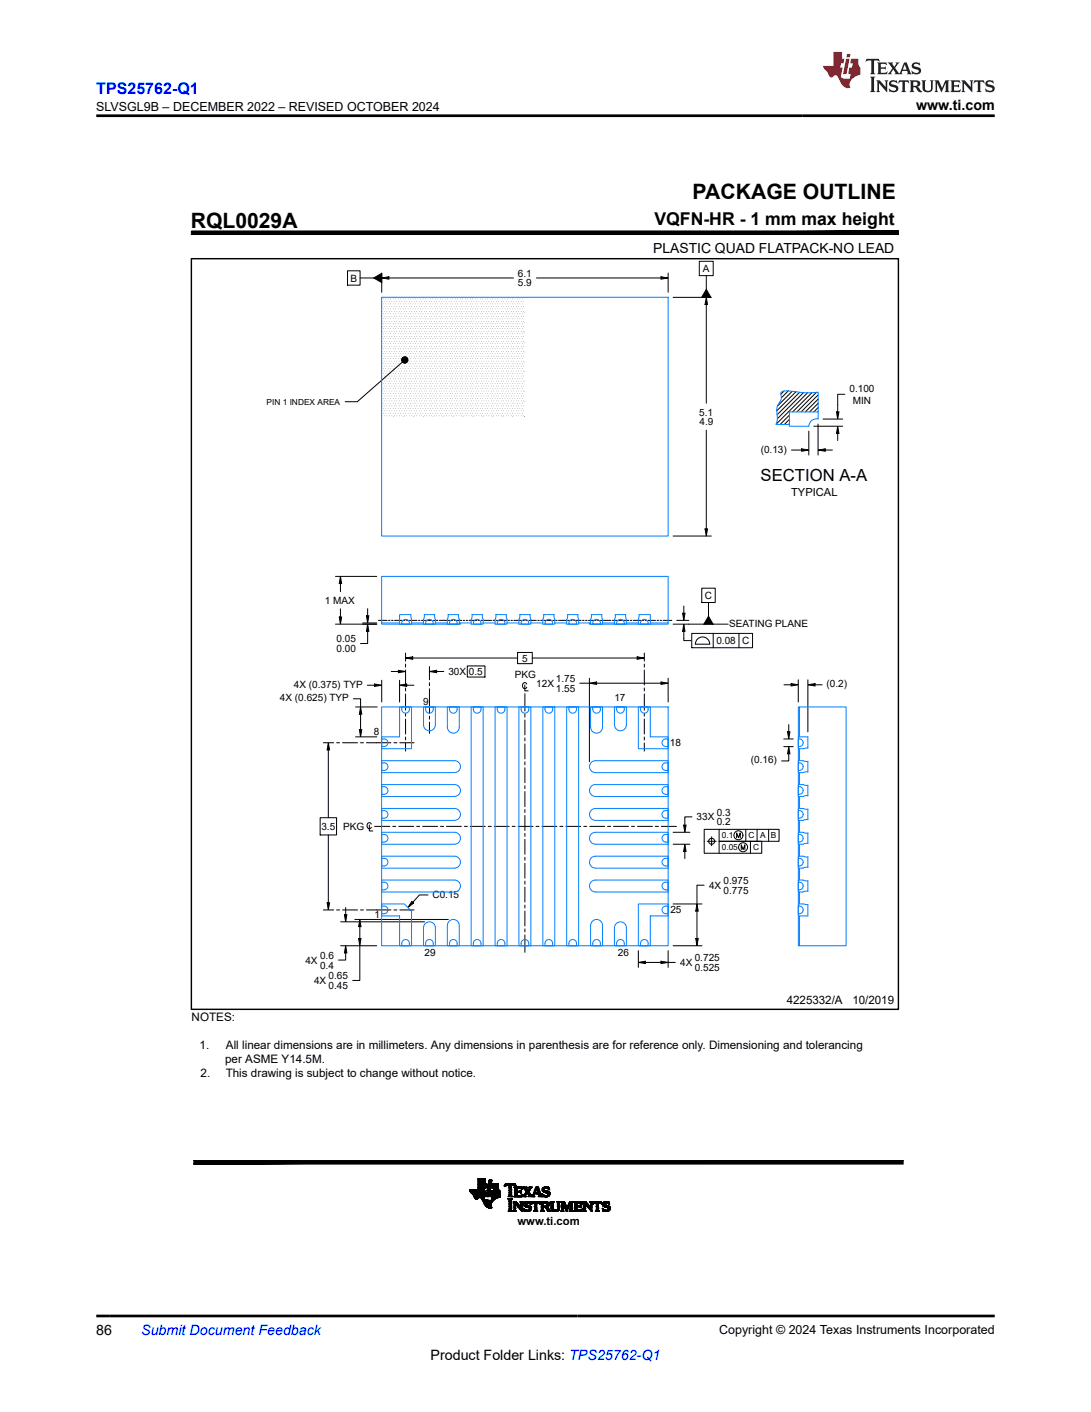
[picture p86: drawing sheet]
<svg xmlns="http://www.w3.org/2000/svg" width="216mm" height="279mm" viewBox="0 0 216 279" stroke-linecap="round" stroke-linejoin="round" font-family="sans-serif">
<defs><g id="words">
<g font-size="4.2">
<text x="137.1" y="39.4">PACKAGE OUTLINE</text>
<text x="37.8" y="45.1">RQL0029A</text>
</g>
<text font-size="3.5" x="129.5" y="44.5">VQFN-HR - 1 mm max height</text>
<text font-size="3.3" x="150.5" y="95.3">SECTION A-A</text>
<text font-size="3.2" fill="#00f" x="19" y="18.7">TPS25762-Q1</text>
<g font-size="2.8">
<text x="181.3" y="21.8">www.ti.com</text>
<text x="19" y="264.2">86</text>
<text x="85.2" y="269">Product Folder Links: TPS25762-Q1</text>
</g>
<text font-size="2.8" fill="#00f" x="27.9" y="264.2">Submit Document Feedback</text>
<text font-size="2.7" x="129.3" y="50">PLASTIC QUAD FLATPACK-NO LEAD</text>
<g font-size="2.5">
<text x="19.1" y="21.9">SLVSGL9B – DECEMBER 2022 – REVISED OCTOBER 2024</text>
<text x="142.3" y="263.9">Copyright © 2024 Texas Instruments Incorporated</text>
</g>
<g font-size="2.3">
<text x="37.9" y="202.1">NOTES:</text>
<text x="155.7" y="198.7">4225332/A</text>
<text x="168.7" y="198.7">10/2019</text>
<text x="39.5" y="207.6">1.</text>
<text x="44.7" y="207.6">All linear dimensions are in millimeters. Any dimensions in parenthesis are for reference only. Dimensioning and tolerancing</text>
<text x="39.7" y="213.2">2.</text>
<text x="44.6" y="210.4">per ASME Y14.5M.</text>
<text x="44.7" y="213.2">This drawing is subject to change without notice.</text>
</g>
<g font-size="2.2">
<text x="156.6" y="98.2">TYPICAL</text>
<text x="102.4" y="242.4">www.ti.com</text>
</g>
<g font-size="2">
<text x="139.1" y="53.8">A</text>
<text x="69.3" y="55.7">B</text>
<text x="102.5" y="54.8">6.1</text>
<text x="102.5" y="56.7">5.9</text>
<text x="168.1" y="77.6">0.100</text>
<text x="138.4" y="82.2">5.1</text>
<text x="168.8" y="79.9">MIN</text>
<text x="138.4" y="84.1">4.9</text>
<text x="150.5" y="89.6">(0.13)</text>
<text x="64.3" y="119.5">1 MAX</text>
<text x="139.5" y="118.5">C</text>
<text x="144.3" y="124.1">SEATING PLANE</text>
<text x="66.6" y="127.1">0.05</text>
<text x="66.6" y="129">0.00</text>
<text x="103.3" y="130.9">5</text>
<text x="141.8" y="127.5">0.08</text>
<text x="146.9" y="127.5">C</text>
<text x="58.2" y="136.1">4X (0.375) TYP</text>
<text x="88.7" y="133.6">30X</text>
<text x="92.8" y="133.6">0.5</text>
<text x="101.9" y="134.1">PKG</text>
<text x="106.1" y="135.9">12X</text>
<text x="110" y="135">1.75</text>
<text x="110" y="136.9">1.55</text>
<text x="163.6" y="136">(0.2)</text>
<text x="55.4" y="138.8">4X (0.625) TYP</text>
<text x="83.7" y="139.5">9</text>
<text x="121.6" y="138.7">17</text>
<text x="74" y="145.4">8</text>
<text x="132.6" y="147.7">18</text>
<text x="148.6" y="151.1">(0.16)</text>
<text x="141.8" y="161.4">0.3</text>
<text x="63.6" y="164.2">3.5</text>
<text x="67.9" y="164.2">PKG</text>
<text x="137.9" y="162.3">33X</text>
<text x="141.8" y="163.3">0.2</text>
<text x="85.6" y="177.8">C0.15</text>
<text x="140.3" y="175.9">4X</text>
<text x="143.2" y="174.9">0.975</text>
<text x="143.2" y="176.8">0.775</text>
<text x="74.1" y="181.7">1</text>
<text x="132.7" y="180.6">25</text>
<text x="60.4" y="190.7">4X</text>
<text x="63.3" y="189.7">0.6</text>
<text x="63.3" y="191.7">0.4</text>
<text x="84" y="189.2">29</text>
<text x="122.3" y="189.2">26</text>
<text x="134.6" y="191.1">4X</text>
<text x="137.5" y="190.2">0.725</text>
<text x="62.1" y="194.7">4X</text>
<text x="65" y="193.8">0.65</text>
<text x="65" y="195.7">0.45</text>
<text x="137.5" y="192.1">0.525</text>
</g>
<g font-size="1.6">
<text x="52.7" y="80.1">PIN 1 INDEX AREA</text>
<text x="142.8" y="165.9">0.1</text>
<text x="148.1" y="165.9">C</text>
<text x="150.4" y="165.9">A</text>
<text x="152.6" y="165.9">B</text>
<text x="142.8" y="168.2">0.05</text>
<text x="149" y="168.2">C</text>
</g>
</g></defs>
<g fill="#000">
<path d="M74 55l1.5-.9v1.8zM75.5 58.8l.1 .1zM75.6 59.6v.1zM75.8 59.1l.1 .1zM76 59.6l.1 .1zM76.3 59.1l.1 .1zM76.5 59.6l.1 .1zM76.8 59.1v.1zM75.5 55l1.5-.2v.4zM77 59.6l.1 .1zM77.3 59.1v.1zM77.5 59.6l.1 .1z"/>
<path d="M77.8 59.1v.1zM77.8 58.8l.1 .1zM78 59.6l.1 .1zM78.3 59.1v.1zM78.5 59.6l.1 .1zM78.8 59.1v.1zM79 59.6l.1 .1zM79.2 59.1l.1 .1zM79.5 59.6l.1 .1zM79.7 59.1l.1 .1zM79.8 58.8l.1 .1zM80 59.6v.1z"/>
<path d="M80.2 59.1l.1 .1zM80.5 59.6v.1zM80.7 59.1l.1 .1zM81 59.6v.1zM81.2 59.1l.1 .1zM81.5 59.6v.1zM81.7 59.1l.1 .1zM81.8 58.8v.1zM81.9 59.6l.1 .1zM82.2 59.1l.1 .1zM82.4 59.6l.1 .1zM82.7 59.1l.1 .1z"/>
<path d="M82.9 59.6l.1 .1zM83.2 59.1v.1zM83.4 59.6l.1 .1zM83.7 59.1v.1zM83.7 58.8l.1 .1zM83.9 59.6l.1 .1zM84.2 59.1v.1zM84.4 59.6l.1 .1zM84.7 59.1v.1zM84.9 59.6l.1 .1zM85.1 59.1l.1 .1zM85.4 59.6l.1 .1z"/>
<path d="M85.6 59.1l.1 .1zM85.7 58.8l.1 .1zM85.9 59.6l.1 .1zM86.1 59.1l.1 .1zM86.4 59.6v.1zM86.6 59.1l.1 .1zM86.9 59.6v.1zM87.1 59.1l.1 .1zM87.4 59.6v.1zM87.6 59.1l.1 .1zM87.7 58.8v.1zM87.9 59.6v.1z"/>
<path d="M88.1 59.1l.1 .1zM88.3 59.6l.1 .1zM88.6 59.1l.1 .1zM88.8 59.6l.1 .1zM89.1 59.1l.1 .1zM89.3 59.6l.1 .1zM89.6 59.1v.1zM89.6 58.8l.1 .1zM89.8 59.6l.1 .1zM90.1 59.1v.1zM90.3 59.6l.1 .1zM90.6 59.1v.1z"/>
<path d="M90.8 59.6l.1 .1zM91.1 59.1v.1zM91.3 59.6l.1 .1zM91.5 59.1l.1 .1zM91.6 58.8l.1 .1zM91.8 59.6l.1 .1zM92 59.1l.1 .1zM92.3 59.6l.1 .1zM92.5 59.1l.1 .1zM92.8 59.6v.1zM93 59.1l.1 .1zM93.3 59.6v.1z"/>
<path d="M93.5 59.1l.1 .1zM93.6 58.8v.1zM93.8 59.6v.1zM94 59.1l.1 .1zM94.3 59.6v.1zM94.5 59.1l.1 .1zM94.7 59.6l.1 .1zM95 59.1l.1 .1zM95.2 59.6l.1 .1zM95.5 59.1v.1zM95.5 58.8l.1 .1zM95.7 59.6l.1 .1z"/>
<path d="M96 59.1v.1zM96.2 59.6l.1 .1zM96.5 59.1v.1zM96.7 59.6l.1 .1zM97 59.1v.1zM97.2 59.6l.1 .1zM97.5 59.1v.1zM97.5 58.8l.1 .1zM97.7 59.6l.1 .1zM97.9 59.1l.1 .1zM98.2 59.6l.1 .1zM98.4 59.1l.1 .1z"/>
<path d="M98.7 59.6v.1zM98.9 59.1l.1 .1zM99.2 59.6v.1zM99.4 59.1l.1 .1zM99.5 58.8v.1zM99.7 59.6v.1zM99.9 59.1l.1 .1zM100.2 59.6v.1zM100.4 59.1l.1 .1zM100.6 59.6l.1 .1zM100.9 59.1l.1 .1zM101.1 59.6l.1 .1z"/>
<path d="M101.4 59.1l.1 .1zM101.4 58.8l.1 .1zM101.6 59.6l.1 .1zM101.9 59.1v.1zM102.1 59.6l.1 .1zM102.4 59.1v.1zM102.6 59.6l.1 .1zM102.9 59.1v.1zM103.1 59.6l.1 .1zM103.4 59.1v.1zM103.6 59.6l.1 .1zM103.8 58.8v.1z"/>
<path d="M130.8 54.8l1.4 .2-1.4 .2zM139.8 57.3l.9 1.5h-1.8zM75.5 61.8h.1zM75.5 63.7l.1 .1zM75.5 65.7l.1 .1zM75.5 67.7h.1zM75.5 69.6l.1 .1zM75.5 71.6l.1 .1zM75.5 73.6h.1zM75.5 75.5l.1 .1zM75.5 77.5l.1 .1zM75.5 79.5h.1z"/>
<path d="M75.6 60.6v.1zM75.6 61.6v.1zM75.6 64.5v.1zM75.6 65.5v.1zM75.6 66.5v.1zM75.6 67.5v.1zM75.6 70.4v.1zM75.6 71.4v.1zM75.6 72.4v.1zM75.6 73.4v.1zM75.6 77.3v.1zM75.6 78.3v.1z"/>
<path d="M75.6 79.3v.1zM75.8 60.1l.1 .1zM75.8 61.1l.1 .1zM75.8 62.1h.1zM75.8 63.1h.1zM75.8 64l.1 .1zM75.8 65l.1 .1zM75.8 66l.1 .1zM75.8 67l.1 .1zM75.8 68l.1 .1zM75.8 69h.1zM75.8 70h.1z"/>
<path d="M75.8 70.9l.1 .1zM75.8 71.9l.1 .1zM75.8 72.9l.1 .1zM75.8 73.9l.1 .1zM75.8 74.9h.1zM75.8 75.9h.1zM75.8 76.8l.1 .1zM75.8 77.8l.1 .1zM75.8 78.8l.1 .1zM75.8 79.8l.1 .1zM76 60.6l.1 .1zM76 61.6l.1 .1z"/>
<path d="M76 62.6h.1zM76 63.6h.1zM76 64.5l.1 .1zM76 65.5l.1 .1zM76 66.5l.1 .1zM76 67.5l.1 .1zM76 68.5h.1zM76 69.5h.1zM76 70.4l.1 .1zM76 71.4l.1 .1zM76 72.4l.1 .1zM76 73.4l.1 .1z"/>
<path d="M76 74.4h.1zM76 75.4h.1zM76 76.4h.1zM76 77.3l.1 .1zM76 78.3l.1 .1zM76 79.3l.1 .1zM76.3 60.1l.1 .1zM76.3 61.1l.1 .1zM76.3 62.1h.1zM76.3 63.1h.1zM76.3 64l.1 .1zM76.3 65l.1 .1z"/>
<path d="M76.3 66l.1 .1zM76.3 67l.1 .1zM76.3 68l.1 .1zM76.3 69h.1zM76.3 70h.1zM76.3 70.9l.1 .1zM76.3 71.9l.1 .1zM76.3 72.9l.1 .1zM76.3 73.9l.1 .1zM76.3 74.9h.1zM76.3 75.9h.1zM76.3 76.8l.1 .1z"/>
<path d="M76.3 77.8l.1 .1zM76.3 78.8l.1 .1zM76.3 79.8l.1 .1zM76.5 60.6l.1 .1zM76.5 61.6l.1 .1zM76.5 62.6h.1zM76.5 63.6h.1zM76.5 64.5l.1 .1zM76.5 65.5l.1 .1zM76.5 66.5l.1 .1zM76.5 67.5l.1 .1zM76.5 68.5h.1z"/>
<path d="M76.5 69.5h.1zM76.5 70.4l.1 .1zM76.5 71.4l.1 .1zM76.5 72.4l.1 .1zM76.5 73.4l.1 .1zM76.5 74.4h.1zM76.5 75.4h.1zM76.5 76.4h.1zM76.5 77.3l.1 .1zM76.5 78.3l.1 .1zM76.5 79.3l.1 .1zM76.8 60.1v.1z"/>
<path d="M76.8 61.1v.1zM76.8 64v.1zM76.8 65v.1zM76.8 66v.1zM76.8 67v.1zM76.8 68v.1zM76.8 70.9v.1zM76.8 71.9v.1zM76.8 72.9v.1zM76.8 73.9v.1zM76.8 76.8v.1zM76.8 77.8v.1z"/>
<path d="M76.8 78.8v.1zM76.8 79.8v.1zM77 60.6l.1 .1zM77 61.6l.1 .1zM77 62.6h.1zM77 63.6h.1zM77 64.5l.1 .1zM77 65.5l.1 .1zM77 66.5l.1 .1zM77 67.5l.1 .1zM77 68.5h.1zM77 69.5h.1z"/>
<path d="M77 70.4l.1 .1zM77 71.4l.1 .1zM77 72.4l.1 .1zM77 73.4l.1 .1zM77 74.4h.1zM77 75.4h.1zM77 76.4h.1zM77 77.3l.1 .1zM77 78.3l.1 .1zM77 79.3l.1 .1zM77.3 60.1v.1zM77.3 61.1v.1z"/>
<path d="M77.3 64v.1zM77.3 65v.1zM77.3 66v.1zM77.3 67v.1zM77.3 68v.1zM77.3 70.9v.1zM77.3 71.9v.1zM77.3 72.9v.1zM77.3 73.9v.1zM77.3 76.8v.1zM77.3 77.8v.1zM77.3 78.8v.1z"/>
<path d="M77.3 79.8v.1zM77.5 60.6l.1 .1zM77.5 61.6l.1 .1zM77.5 62.6h.1zM77.5 63.6h.1zM77.5 64.5l.1 .1zM77.5 65.5l.1 .1zM77.5 66.5l.1 .1zM77.5 67.5l.1 .1zM77.5 68.5h.1zM77.5 69.5h.1zM77.5 70.4l.1 .1z"/>
<path d="M77.5 71.4l.1 .1zM77.5 72.4l.1 .1zM77.5 73.4l.1 .1zM77.5 74.4h.1zM77.5 75.4h.1zM77.5 76.4h.1zM77.5 77.3l.1 .1zM77.5 78.3l.1 .1zM77.5 79.3l.1 .1zM77.8 60.1v.1zM77.8 61.1v.1zM77.8 64v.1z"/>
<path d="M77.8 65v.1zM77.8 66v.1zM77.8 67v.1zM77.8 68v.1zM77.8 70.9v.1zM77.8 71.9v.1zM77.8 72.9v.1zM77.8 73.9v.1zM77.8 76.8v.1zM77.8 77.8v.1zM77.8 78.8v.1zM77.8 79.8v.1z"/>
<path d="M78 60.6l.1 .1zM78 61.6l.1 .1zM78 62.6h.1zM78 63.6h.1zM78 64.5l.1 .1zM78 65.5l.1 .1zM78 66.5l.1 .1zM78 67.5l.1 .1zM78 68.5h.1zM78 69.5h.1zM78 70.4l.1 .1zM78 71.4l.1 .1z"/>
<path d="M78 72.4l.1 .1zM78 73.4l.1 .1zM78 74.4h.1zM78 75.4h.1zM78 76.4h.1zM78 77.3l.1 .1zM78 78.3l.1 .1zM78 79.3l.1 .1zM78.3 60.1v.1zM78.3 61.1v.1zM78.3 64v.1zM78.3 65v.1z"/>
<path d="M78.3 66v.1zM78.3 67v.1zM78.3 68v.1zM78.3 70.9v.1zM78.3 71.9v.1zM78.3 72.9v.1zM78.3 73.9v.1zM78.3 76.8v.1zM78.3 77.8v.1zM78.3 78.8v.1zM78.3 79.8v.1zM78.5 60.6l.1 .1z"/>
<path d="M78.5 61.6l.1 .1zM78.5 62.6h.1zM78.5 63.6h.1zM78.5 64.5l.1 .1zM78.5 65.5l.1 .1zM78.5 66.5l.1 .1zM78.5 67.5l.1 .1zM78.5 68.5h.1zM78.5 69.5h.1zM78.5 70.4l.1 .1zM78.5 71.4l.1 .1zM78.5 72.4l.1 .1z"/>
<path d="M78.5 73.4l.1 .1zM78.5 74.4h.1zM78.5 75.4h.1zM78.5 76.4h.1zM78.5 77.3l.1 .1zM78.5 78.3l.1 .1zM78.5 79.3l.1 .1zM78.8 60.1v.1zM78.8 61.1v.1zM78.8 64v.1zM78.8 65v.1zM78.8 66v.1z"/>
<path d="M78.8 67v.1zM78.8 68v.1zM78.8 70.9v.1zM78.8 71.9v.1zM78.8 72.9v.1zM78.8 73.9v.1zM78.8 76.8v.1zM78.8 77.8v.1zM78.8 78.8v.1zM78.8 79.8v.1zM79 60.6l.1 .1zM79 61.6l.1 .1z"/>
<path d="M79 62.6h.1zM79 63.6h.1zM79 64.5l.1 .1zM79 65.5l.1 .1zM79 66.5l.1 .1zM79 67.5l.1 .1zM79 68.5h.1zM79 69.5h.1zM79 70.4l.1 .1zM79 71.4l.1 .1zM79 72.4l.1 .1zM79 73.4l.1 .1z"/>
<path d="M79 74.4h.1zM79 75.4h.1zM79 76.4h.1zM79 77.3l.1 .1zM79 78.3l.1 .1zM79 79.3l.1 .1zM79.2 60.1l.1 .1zM79.2 61.1l.1 .1zM79.2 62.1h.1zM79.2 63.1h.1zM79.2 64l.1 .1zM79.2 65l.1 .1z"/>
<path d="M79.2 66l.1 .1zM79.2 67l.1 .1zM79.2 68l.1 .1zM79.2 69h.1zM79.2 70h.1zM79.2 70.9l.1 .1zM79.2 71.9l.1 .1zM79.2 72.9l.1 .1zM79.2 73.9l.1 .1zM79.2 74.9h.1zM79.2 75.9h.1zM79.2 76.8l.1 .1z"/>
<path d="M79.2 77.8l.1 .1zM79.2 78.8l.1 .1zM79.2 79.8l.1 .1zM79.5 60.6l.1 .1zM79.5 61.6l.1 .1zM79.5 62.6h.1zM79.5 63.6h.1zM79.5 64.5l.1 .1zM79.5 65.5l.1 .1zM79.5 66.5l.1 .1zM79.5 67.5l.1 .1zM79.5 68.5h.1z"/>
<path d="M79.5 69.5h.1zM79.5 70.4l.1 .1zM79.5 71.4l.1 .1zM79.5 72.4l.1 .1zM79.5 73.4l.1 .1zM79.5 74.4h.1zM79.5 75.4h.1zM79.5 76.4h.1zM79.5 77.3l.1 .1zM79.5 78.3l.1 .1zM79.5 79.3l.1 .1zM79.7 60.1l.1 .1z"/>
<path d="M79.7 61.1l.1 .1zM79.7 62.1h.1zM79.7 63.1h.1zM79.7 64l.1 .1zM79.7 65l.1 .1zM79.7 66l.1 .1zM79.7 67l.1 .1zM79.7 68l.1 .1zM79.7 69h.1zM79.7 70h.1zM79.7 70.9l.1 .1zM79.7 71.9l.1 .1z"/>
<path d="M79.7 72.9l.1 .1zM79.7 73.9l.1 .1zM79.7 74.9h.1zM79.7 75.9h.1zM79.7 76.8l.1 .1zM79.7 77.8l.1 .1zM79.7 78.8l.1 .1zM79.7 79.8l.1 .1zM80 60.6v.1zM80 61.6v.1zM80 64.5v.1zM80 65.5v.1z"/>
<path d="M80 66.5v.1zM80 67.5v.1zM80 70.4v.1zM80 71.4v.1zM80 72.4v.1zM80 73.4v.1zM80 77.3v.1zM80 78.3v.1zM80 79.3v.1zM80.2 60.1l.1 .1zM80.2 61.1l.1 .1zM80.2 62.1h.1z"/>
<path d="M80.2 63.1h.1zM80.2 64l.1 .1zM80.2 65l.1 .1zM80.2 66l.1 .1zM80.2 67l.1 .1zM80.2 68l.1 .1zM80.2 69h.1zM80.2 70h.1zM80.2 70.9l.1 .1zM80.2 71.9l.1 .1zM80.2 72.9l.1 .1zM80.2 73.9l.1 .1z"/>
<path d="M80.2 74.9h.1zM80.2 75.9h.1zM80.2 76.8l.1 .1zM80.2 77.8l.1 .1zM80.2 78.8l.1 .1zM80.2 79.8l.1 .1zM80.5 60.6v.1zM80.5 61.6v.1zM80.5 64.5v.1zM80.5 65.5v.1zM80.5 66.5v.1zM80.5 67.5v.1z"/>
<path d="M80.5 70.4v.1zM80.5 71.4v.1zM80.5 72.4v.1zM80.5 73.4v.1zM80.5 77.3v.1zM80.5 78.3v.1zM80.5 79.3v.1zM80.7 60.1l.1 .1zM80.7 61.1l.1 .1zM80.7 62.1h.1zM80.7 63.1h.1zM80.7 64l.1 .1z"/>
<path d="M80.7 65l.1 .1zM80.7 66l.1 .1zM80.7 67l.1 .1zM80.7 68l.1 .1zM80.7 69h.1zM80.7 70h.1zM80.7 70.9l.1 .1zM80.7 71.9l.1 .1zM80.7 72.9l.1 .1zM80.7 73.9l.1 .1zM80.7 74.9h.1zM80.7 75.9h.1z"/>
<path d="M80.7 76.8l.1 .1zM80.7 77.8l.1 .1zM80.7 78.8l.1 .1zM80.7 79.8l.1 .1zM81 60.6v.1zM81 61.6v.1zM81 64.5v.1zM81 65.5v.1zM81 66.5v.1zM81 67.5v.1zM81 70.4v.1zM81 71.4v.1z"/>
<path d="M81 72.4v.1zM81 73.4v.1zM81 77.3v.1zM81 78.3v.1zM81 79.3v.1zM81.2 60.1l.1 .1zM81.2 61.1l.1 .1zM81.2 62.1h.1zM81.2 63.1h.1zM81.2 64l.1 .1zM81.2 65l.1 .1zM81.2 66l.1 .1z"/>
<path d="M81.2 67l.1 .1zM81.2 68l.1 .1zM81.2 69h.1zM81.2 70h.1zM81.2 70.9l.1 .1zM81.2 71.9l.1 .1zM81.2 72.9l.1 .1zM81.2 73.9l.1 .1zM81.2 74.9h.1zM81.2 75.9h.1zM81.2 76.8l.1 .1zM81.2 77.8l.1 .1z"/>
<path d="M81.2 78.8l.1 .1zM81.2 79.8l.1 .1zM81.5 60.6v.1zM81.5 61.6v.1zM81.5 64.5v.1zM81.5 65.5v.1zM81.5 66.5v.1zM81.5 67.5v.1zM81.5 70.4v.1zM81.5 71.4v.1zM81.5 72.4v.1zM81.5 73.4v.1z"/>
<path d="M81.5 77.3v.1zM81.5 78.3v.1zM81.5 79.3v.1zM81.7 60.1l.1 .1zM81.7 61.1l.1 .1zM81.7 62.1h.1zM81.7 63.1h.1zM81.7 64l.1 .1zM81.7 65l.1 .1zM81.7 66l.1 .1zM81.7 67l.1 .1zM81.7 68l.1 .1z"/>
<path d="M81.7 69h.1zM81.7 70h.1zM81.7 70.9l.1 .1zM81.7 71.9l.1 .1zM81.7 72.9l.1 .1zM81.7 73.9l.1 .1zM81.7 74.9h.1zM81.7 75.9h.1zM81.7 76.8l.1 .1zM81.7 77.8l.1 .1zM81.7 78.8l.1 .1zM81.7 79.8l.1 .1z"/>
<path d="M81.9 60.6l.1 .1zM81.9 61.6l.1 .1zM81.9 62.6h.1zM81.9 63.6h.1zM81.9 64.5l.1 .1zM81.9 65.5l.1 .1zM81.9 66.5l.1 .1zM81.9 67.5l.1 .1zM81.9 68.5h.1zM81.9 69.5h.1zM81.9 70.4l.1 .1zM81.9 71.4l.1 .1z"/>
<path d="M81.9 72.4l.1 .1zM81.9 73.4l.1 .1zM81.9 74.4h.1zM81.9 75.4h.1zM81.9 76.4h.1zM81.9 77.3l.1 .1zM81.9 78.3l.1 .1zM81.9 79.3l.1 .1zM82.2 60.1l.1 .1zM82.2 61.1l.1 .1zM82.2 62.1h.1zM82.2 63.1h.1z"/>
<path d="M82.2 64l.1 .1zM82.2 65l.1 .1zM82.2 66l.1 .1zM82.2 67l.1 .1zM82.2 68l.1 .1zM82.2 69h.1zM82.2 70h.1zM82.2 70.9l.1 .1zM82.2 71.9l.1 .1zM82.2 72.9l.1 .1zM82.2 73.9l.1 .1zM82.2 74.9h.1z"/>
<path d="M82.2 75.9h.1zM82.2 76.8l.1 .1zM82.2 77.8l.1 .1zM82.2 78.8l.1 .1zM82.2 79.8l.1 .1zM82.4 60.6l.1 .1zM82.4 61.6l.1 .1zM82.4 62.6h.1zM82.4 63.6h.1zM82.4 64.5l.1 .1zM82.4 65.5l.1 .1zM82.4 66.5l.1 .1z"/>
<path d="M82.4 67.5l.1 .1zM82.4 68.5h.1zM82.4 69.5h.1zM82.4 70.4l.1 .1zM82.4 71.4l.1 .1zM82.4 72.4l.1 .1zM82.4 73.4l.1 .1zM82.4 74.4h.1zM82.4 75.4h.1zM82.4 76.4h.1zM82.4 77.3l.1 .1zM82.4 78.3l.1 .1z"/>
<path d="M82.4 79.3l.1 .1zM82.7 60.1l.1 .1zM82.7 61.1l.1 .1zM82.7 62.1h.1zM82.7 63.1h.1zM82.7 64l.1 .1zM82.7 65l.1 .1zM82.7 66l.1 .1zM82.7 67l.1 .1zM82.7 68l.1 .1zM82.7 69h.1zM82.7 70h.1z"/>
<path d="M82.7 70.9l.1 .1zM82.7 71.9l.1 .1zM82.7 72.9l.1 .1zM82.7 73.9l.1 .1zM82.7 74.9h.1zM82.7 75.9h.1zM82.7 76.8l.1 .1zM82.7 77.8l.1 .1zM82.7 78.8l.1 .1zM82.7 79.8l.1 .1zM82.9 60.6l.1 .1zM82.9 61.6l.1 .1z"/>
<path d="M82.9 62.6h.1zM82.9 63.6h.1zM82.9 64.5l.1 .1zM82.9 65.5l.1 .1zM82.9 66.5l.1 .1zM82.9 67.5l.1 .1zM82.9 68.5h.1zM82.9 69.5h.1zM82.9 70.4l.1 .1zM82.9 71.4l.1 .1zM82.9 72.4l.1 .1zM82.9 73.4l.1 .1z"/>
<path d="M82.9 74.4h.1zM82.9 75.4h.1zM82.9 76.4h.1zM82.9 77.3l.1 .1zM82.9 78.3l.1 .1zM82.9 79.3l.1 .1zM83.2 60.1v.1zM83.2 61.1v.1zM83.2 64v.1zM83.2 65v.1zM83.2 66v.1zM83.2 67v.1z"/>
<path d="M83.2 68v.1zM83.2 70.9v.1zM83.2 71.9v.1zM83.2 72.9v.1zM83.2 73.9v.1zM83.2 76.8v.1zM83.2 77.8v.1zM83.2 78.8v.1zM83.2 79.8v.1zM83.4 60.6l.1 .1zM83.4 61.6l.1 .1zM83.4 62.6h.1z"/>
<path d="M83.4 63.6h.1zM83.4 64.5l.1 .1zM83.4 65.5l.1 .1zM83.4 66.5l.1 .1zM83.4 67.5l.1 .1zM83.4 68.5h.1zM83.4 69.5h.1zM83.4 70.4l.1 .1zM83.4 71.4l.1 .1zM83.4 72.4l.1 .1zM83.4 73.4l.1 .1zM83.4 74.4h.1z"/>
<path d="M83.4 75.4h.1zM83.4 76.4h.1zM83.4 77.3l.1 .1zM83.4 78.3l.1 .1zM83.4 79.3l.1 .1zM83.7 60.1v.1zM83.7 61.1v.1zM83.7 64v.1zM83.7 65v.1zM83.7 66v.1zM83.7 67v.1zM83.7 68v.1z"/>
<path d="M83.7 70.9v.1zM83.7 71.9v.1zM83.7 72.9v.1zM83.7 73.9v.1zM83.7 76.8v.1zM83.7 77.8v.1zM83.7 78.8v.1zM83.7 79.8v.1zM83.9 60.6l.1 .1zM83.9 61.6l.1 .1zM83.9 62.6h.1zM83.9 63.6h.1z"/>
<path d="M83.9 64.5l.1 .1zM83.9 65.5l.1 .1zM83.9 66.5l.1 .1zM83.9 67.5l.1 .1zM83.9 68.5h.1zM83.9 69.5h.1zM83.9 70.4l.1 .1zM83.9 71.4l.1 .1zM83.9 72.4l.1 .1zM83.9 73.4l.1 .1zM83.9 74.4h.1zM83.9 75.4h.1z"/>
<path d="M83.9 76.4h.1zM83.9 77.3l.1 .1zM83.9 78.3l.1 .1zM83.9 79.3l.1 .1zM84.2 60.1v.1zM84.2 61.1v.1zM84.2 64v.1zM84.2 65v.1zM84.2 66v.1zM84.2 67v.1zM84.2 68v.1zM84.2 70.9v.1z"/>
<path d="M84.2 71.9v.1zM84.2 72.9v.1zM84.2 73.9v.1zM84.2 76.8v.1zM84.2 77.8v.1zM84.2 78.8v.1zM84.2 79.8v.1zM84.4 60.6l.1 .1zM84.4 61.6l.1 .1zM84.4 62.6h.1zM84.4 63.6h.1zM84.4 64.5l.1 .1z"/>
<path d="M84.4 65.5l.1 .1zM84.4 66.5l.1 .1zM84.4 67.5l.1 .1zM84.4 68.5h.1zM84.4 69.5h.1zM84.4 70.4l.1 .1zM84.4 71.4l.1 .1zM84.4 72.4l.1 .1zM84.4 73.4l.1 .1zM84.4 74.4h.1zM84.4 75.4h.1zM84.4 76.4h.1z"/>
<path d="M84.4 77.3l.1 .1zM84.4 78.3l.1 .1zM84.4 79.3l.1 .1zM84.7 60.1v.1zM84.7 61.1v.1zM84.7 64v.1zM84.7 65v.1zM84.7 66v.1zM84.7 67v.1zM84.7 68v.1zM84.7 70.9v.1zM84.7 71.9v.1z"/>
<path d="M84.7 72.9v.1zM84.7 73.9v.1zM84.7 76.8v.1zM84.7 77.8v.1zM84.7 78.8v.1zM84.7 79.8v.1zM84.9 60.6l.1 .1zM84.9 61.6l.1 .1zM84.9 62.6h.1zM84.9 63.6h.1zM84.9 64.5l.1 .1zM84.9 65.5l.1 .1z"/>
<path d="M84.9 66.5l.1 .1zM84.9 67.5l.1 .1zM84.9 68.5h.1zM84.9 69.5h.1zM84.9 70.4l.1 .1zM84.9 71.4l.1 .1zM84.9 72.4l.1 .1zM84.9 73.4l.1 .1zM84.9 74.4h.1zM84.9 75.4h.1zM84.9 76.4h.1zM84.9 77.3l.1 .1z"/>
<path d="M84.9 78.3l.1 .1zM84.9 79.3l.1 .1zM85.1 60.1l.1 .1zM85.1 61.1l.1 .1zM85.1 62.1h.1zM85.1 63.1h.1zM85.1 64l.1 .1zM85.1 65l.1 .1zM85.1 66l.1 .1zM85.1 67l.1 .1zM85.1 68l.1 .1zM85.1 69h.1z"/>
<path d="M85.1 70h.1zM85.1 70.9l.1 .1zM85.1 71.9l.1 .1zM85.1 72.9l.1 .1zM85.1 73.9l.1 .1zM85.1 74.9h.1zM85.1 75.9h.1zM85.1 76.8l.1 .1zM85.1 77.8l.1 .1zM85.1 78.8l.1 .1zM85.1 79.8l.1 .1zM85.4 60.6l.1 .1z"/>
<path d="M85.4 61.6l.1 .1zM85.4 62.6h.1zM85.4 63.6h.1zM85.4 64.5l.1 .1zM85.4 65.5l.1 .1zM85.4 66.5l.1 .1zM85.4 67.5l.1 .1zM85.4 68.5h.1zM85.4 69.5h.1zM85.4 70.4l.1 .1zM85.4 71.4l.1 .1zM85.4 72.4l.1 .1z"/>
<path d="M85.4 73.4l.1 .1zM85.4 74.4h.1zM85.4 75.4h.1zM85.4 76.4h.1zM85.4 77.3l.1 .1zM85.4 78.3l.1 .1zM85.4 79.3l.1 .1zM85.6 60.1l.1 .1zM85.6 61.1l.1 .1zM85.6 62.1h.1zM85.6 63.1h.1zM85.6 64l.1 .1z"/>
<path d="M85.6 65l.1 .1zM85.6 66l.1 .1zM85.6 67l.1 .1zM85.6 68l.1 .1zM85.6 69h.1zM85.6 70h.1zM85.6 70.9l.1 .1zM85.6 71.9l.1 .1zM85.6 72.9l.1 .1zM85.6 73.9l.1 .1zM85.6 74.9h.1zM85.6 75.9h.1z"/>
<path d="M85.6 76.8l.1 .1zM85.6 77.8l.1 .1zM85.6 78.8l.1 .1zM85.6 79.8l.1 .1zM85.9 60.6l.1 .1zM85.9 61.6l.1 .1zM85.9 62.6h.1zM85.9 63.6h.1zM85.9 64.5l.1 .1zM85.9 65.5l.1 .1zM85.9 66.5l.1 .1zM85.9 67.5l.1 .1z"/>
<path d="M85.9 68.5h.1zM85.9 69.5h.1zM85.9 70.4l.1 .1zM85.9 71.4l.1 .1zM85.9 72.4l.1 .1zM85.9 73.4l.1 .1zM85.9 74.4h.1zM85.9 75.4h.1zM85.9 76.4h.1zM85.9 77.3l.1 .1zM85.9 78.3l.1 .1zM85.9 79.3l.1 .1z"/>
<path d="M86.1 60.1l.1 .1zM86.1 61.1l.1 .1zM86.1 62.1h.1zM86.1 63.1h.1zM86.1 64l.1 .1zM86.1 65l.1 .1zM86.1 66l.1 .1zM86.1 67l.1 .1zM86.1 68l.1 .1zM86.1 69h.1zM86.1 70h.1zM86.1 70.9l.1 .1z"/>
<path d="M86.1 71.9l.1 .1zM86.1 72.9l.1 .1zM86.1 73.9l.1 .1zM86.1 74.9h.1zM86.1 75.9h.1zM86.1 76.8l.1 .1zM86.1 77.8l.1 .1zM86.1 78.8l.1 .1zM86.1 79.8l.1 .1zM86.4 60.6v.1zM86.4 61.6v.1zM86.4 64.5v.1z"/>
<path d="M86.4 65.5v.1zM86.4 66.5v.1zM86.4 67.5v.1zM86.4 70.4v.1zM86.4 71.4v.1zM86.4 72.4v.1zM86.4 73.4v.1zM86.4 77.3v.1zM86.4 78.3v.1zM86.4 79.3v.1zM86.6 60.1l.1 .1zM86.6 61.1l.1 .1z"/>
<path d="M86.6 62.1h.1zM86.6 63.1h.1zM86.6 64l.1 .1zM86.6 65l.1 .1zM86.6 66l.1 .1zM86.6 67l.1 .1zM86.6 68l.1 .1zM86.6 69h.1zM86.6 70h.1zM86.6 70.9l.1 .1zM86.6 71.9l.1 .1zM86.6 72.9l.1 .1z"/>
<path d="M86.6 73.9l.1 .1zM86.6 74.9h.1zM86.6 75.9h.1zM86.6 76.8l.1 .1zM86.6 77.8l.1 .1zM86.6 78.8l.1 .1zM86.6 79.8l.1 .1zM86.9 60.6v.1zM86.9 61.6v.1zM86.9 64.5v.1zM86.9 65.5v.1zM86.9 66.5v.1z"/>
<path d="M86.9 67.5v.1zM86.9 70.4v.1zM86.9 71.4v.1zM86.9 72.4v.1zM86.9 73.4v.1zM86.9 77.3v.1zM86.9 78.3v.1zM86.9 79.3v.1zM87.1 60.1l.1 .1zM87.1 61.1l.1 .1zM87.1 62.1h.1zM87.1 63.1h.1z"/>
<path d="M87.1 64l.1 .1zM87.1 65l.1 .1zM87.1 66l.1 .1zM87.1 67l.1 .1zM87.1 68l.1 .1zM87.1 69h.1zM87.1 70h.1zM87.1 70.9l.1 .1zM87.1 71.9l.1 .1zM87.1 72.9l.1 .1zM87.1 73.9l.1 .1zM87.1 74.9h.1z"/>
<path d="M87.1 75.9h.1zM87.1 76.8l.1 .1zM87.1 77.8l.1 .1zM87.1 78.8l.1 .1zM87.1 79.8l.1 .1zM87.4 60.6v.1zM87.4 61.6v.1zM87.4 64.5v.1zM87.4 65.5v.1zM87.4 66.5v.1zM87.4 67.5v.1zM87.4 70.4v.1z"/>
<path d="M87.4 71.4v.1zM87.4 72.4v.1zM87.4 73.4v.1zM87.4 77.3v.1zM87.4 78.3v.1zM87.4 79.3v.1zM87.6 60.1l.1 .1zM87.6 61.1l.1 .1zM87.6 62.1h.1zM87.6 63.1h.1zM87.6 64l.1 .1zM87.6 65l.1 .1z"/>
<path d="M87.6 66l.1 .1zM87.6 67l.1 .1zM87.6 68l.1 .1zM87.6 69h.1zM87.6 70h.1zM87.6 70.9l.1 .1zM87.6 71.9l.1 .1zM87.6 72.9l.1 .1zM87.6 73.9l.1 .1zM87.6 74.9h.1zM87.6 75.9h.1zM87.6 76.8l.1 .1z"/>
<path d="M87.6 77.8l.1 .1zM87.6 78.8l.1 .1zM87.6 79.8l.1 .1zM87.9 60.6v.1zM87.9 61.6v.1zM87.9 64.5v.1zM87.9 65.5v.1zM87.9 66.5v.1zM87.9 67.5v.1zM87.9 70.4v.1zM87.9 71.4v.1zM87.9 72.4v.1z"/>
<path d="M87.9 73.4v.1zM87.9 77.3v.1zM87.9 78.3v.1zM87.9 79.3v.1zM88.1 60.1l.1 .1zM88.1 61.1l.1 .1zM88.1 62.1h.1zM88.1 63.1h.1zM88.1 64l.1 .1zM88.1 65l.1 .1zM88.1 66l.1 .1zM88.1 67l.1 .1z"/>
<path d="M88.1 68l.1 .1zM88.1 69h.1zM88.1 70h.1zM88.1 70.9l.1 .1zM88.1 71.9l.1 .1zM88.1 72.9l.1 .1zM88.1 73.9l.1 .1zM88.1 74.9h.1zM88.1 75.9h.1zM88.1 76.8l.1 .1zM88.1 77.8l.1 .1zM88.1 78.8l.1 .1z"/>
<path d="M88.1 79.8l.1 .1zM88.3 60.6l.1 .1zM88.3 61.6l.1 .1zM88.3 62.6h.1zM88.3 63.6h.1zM88.3 64.5l.1 .1zM88.3 65.5l.1 .1zM88.3 66.5l.1 .1zM88.3 67.5l.1 .1zM88.3 68.5h.1zM88.3 69.5h.1zM88.3 70.4l.1 .1z"/>
<path d="M88.3 71.4l.1 .1zM88.3 72.4l.1 .1zM88.3 73.4l.1 .1zM88.3 74.4h.1zM88.3 75.4h.1zM88.3 76.4h.1zM88.3 77.3l.1 .1zM88.3 78.3l.1 .1zM88.3 79.3l.1 .1zM88.6 60.1l.1 .1zM88.6 61.1l.1 .1zM88.6 62.1h.1z"/>
<path d="M88.6 63.1h.1zM88.6 64l.1 .1zM88.6 65l.1 .1zM88.6 66l.1 .1zM88.6 67l.1 .1zM88.6 68l.1 .1zM88.6 69h.1zM88.6 70h.1zM88.6 70.9l.1 .1zM88.6 71.9l.1 .1zM88.6 72.9l.1 .1zM88.6 73.9l.1 .1z"/>
<path d="M88.6 74.9h.1zM88.6 75.9h.1zM88.6 76.8l.1 .1zM88.6 77.8l.1 .1zM88.6 78.8l.1 .1zM88.6 79.8l.1 .1zM88.8 60.6l.1 .1zM88.8 61.6l.1 .1zM88.8 62.6h.1zM88.8 63.6h.1zM88.8 64.5l.1 .1zM88.8 65.5l.1 .1z"/>
<path d="M88.8 66.5l.1 .1zM88.8 67.5l.1 .1zM88.8 68.5h.1zM88.8 69.5h.1zM88.8 70.4l.1 .1zM88.8 71.4l.1 .1zM88.8 72.4l.1 .1zM88.8 73.4l.1 .1zM88.8 74.4h.1zM88.8 75.4h.1zM88.8 76.4h.1zM88.8 77.3l.1 .1z"/>
<path d="M88.8 78.3l.1 .1zM88.8 79.3l.1 .1zM89.1 60.1l.1 .1zM89.1 61.1l.1 .1zM89.1 62.1h.1zM89.1 63.1h.1zM89.1 64l.1 .1zM89.1 65l.1 .1zM89.1 66l.1 .1zM89.1 67l.1 .1zM89.1 68l.1 .1zM89.1 69h.1z"/>
<path d="M89.1 70h.1zM89.1 70.9l.1 .1zM89.1 71.9l.1 .1zM89.1 72.9l.1 .1zM89.1 73.9l.1 .1zM89.1 74.9h.1zM89.1 75.9h.1zM89.1 76.8l.1 .1zM89.1 77.8l.1 .1zM89.1 78.8l.1 .1zM89.1 79.8l.1 .1zM89.3 60.6l.1 .1z"/>
<path d="M89.3 61.6l.1 .1zM89.3 62.6h.1zM89.3 63.6h.1zM89.3 64.5l.1 .1zM89.3 65.5l.1 .1zM89.3 66.5l.1 .1zM89.3 67.5l.1 .1zM89.3 68.5h.1zM89.3 69.5h.1zM89.3 70.4l.1 .1zM89.3 71.4l.1 .1zM89.3 72.4l.1 .1z"/>
<path d="M89.3 73.4l.1 .1zM89.3 74.4h.1zM89.3 75.4h.1zM89.3 76.4h.1zM89.3 77.3l.1 .1zM89.3 78.3l.1 .1zM89.3 79.3l.1 .1zM89.6 60.1v.1zM89.6 61.1v.1zM89.6 64v.1zM89.6 65v.1zM89.6 66v.1z"/>
<path d="M89.6 67v.1zM89.6 68v.1zM89.6 70.9v.1zM89.6 71.9v.1zM89.6 72.9v.1zM89.6 73.9v.1zM89.6 76.8v.1zM89.6 77.8v.1zM89.6 78.8v.1zM89.6 79.8v.1zM89.8 60.6l.1 .1zM89.8 61.6l.1 .1z"/>
<path d="M89.8 62.6h.1zM89.8 63.6h.1zM89.8 64.5l.1 .1zM89.8 65.5l.1 .1zM89.8 66.5l.1 .1zM89.8 67.5l.1 .1zM89.8 68.5h.1zM89.8 69.5h.1zM89.8 70.4l.1 .1zM89.8 71.4l.1 .1zM89.8 72.4l.1 .1zM89.8 73.4l.1 .1z"/>
<path d="M89.8 74.4h.1zM89.8 75.4h.1zM89.8 76.4h.1zM89.8 77.3l.1 .1zM89.8 78.3l.1 .1zM89.8 79.3l.1 .1zM90.1 60.1v.1zM90.1 61.1v.1zM90.1 64v.1zM90.1 65v.1zM90.1 66v.1zM90.1 67v.1z"/>
<path d="M90.1 68v.1zM90.1 70.9v.1zM90.1 71.9v.1zM90.1 72.9v.1zM90.1 73.9v.1zM90.1 76.8v.1zM90.1 77.8v.1zM90.1 78.8v.1zM90.1 79.8v.1zM90.3 60.6l.1 .1zM90.3 61.6l.1 .1zM90.3 62.6h.1z"/>
<path d="M90.3 63.6h.1zM90.3 64.5l.1 .1zM90.3 65.5l.1 .1zM90.3 66.5l.1 .1zM90.3 67.5l.1 .1zM90.3 68.5h.1zM90.3 69.5h.1zM90.3 70.4l.1 .1zM90.3 71.4l.1 .1zM90.3 72.4l.1 .1zM90.3 73.4l.1 .1zM90.3 74.4h.1z"/>
<path d="M90.3 75.4h.1zM90.3 76.4h.1zM90.3 77.3l.1 .1zM90.3 78.3l.1 .1zM90.3 79.3l.1 .1zM90.6 60.1v.1zM90.6 61.1v.1zM90.6 64v.1zM90.6 65v.1zM90.6 66v.1zM90.6 67v.1zM90.6 68v.1z"/>
<path d="M90.6 70.9v.1zM90.6 71.9v.1zM90.6 72.9v.1zM90.6 73.9v.1zM90.6 76.8v.1zM90.6 77.8v.1zM90.6 78.8v.1zM90.6 79.8v.1zM90.8 60.6l.1 .1zM90.8 61.6l.1 .1zM90.8 62.6h.1zM90.8 63.6h.1z"/>
<path d="M90.8 64.5l.1 .1zM90.8 65.5l.1 .1zM90.8 66.5l.1 .1zM90.8 67.5l.1 .1zM90.8 68.5h.1zM90.8 69.5h.1zM90.8 70.4l.1 .1zM90.8 71.4l.1 .1zM90.8 72.4l.1 .1zM90.8 73.4l.1 .1zM90.8 74.4h.1zM90.8 75.4h.1z"/>
<path d="M90.8 76.4h.1zM90.8 77.3l.1 .1zM90.8 78.3l.1 .1zM90.8 79.3l.1 .1zM91.1 60.1v.1zM91.1 61.1v.1zM91.1 64v.1zM91.1 65v.1zM91.1 66v.1zM91.1 67v.1zM91.1 68v.1zM91.1 70.9v.1z"/>
<path d="M91.1 71.9v.1zM91.1 72.9v.1zM91.1 73.9v.1zM91.1 76.8v.1zM91.1 77.8v.1zM91.1 78.8v.1zM91.1 79.8v.1zM91.3 60.6l.1 .1zM91.3 61.6l.1 .1zM91.3 62.6h.1zM91.3 63.6h.1zM91.3 64.5l.1 .1z"/>
<path d="M91.3 65.5l.1 .1zM91.3 66.5l.1 .1zM91.3 67.5l.1 .1zM91.3 68.5h.1zM91.3 69.5h.1zM91.3 70.4l.1 .1zM91.3 71.4l.1 .1zM91.3 72.4l.1 .1zM91.3 73.4l.1 .1zM91.3 74.4h.1zM91.3 75.4h.1zM91.3 76.4h.1z"/>
<path d="M91.3 77.3l.1 .1zM91.3 78.3l.1 .1zM91.3 79.3l.1 .1zM91.5 60.1l.1 .1zM91.5 61.1l.1 .1zM91.5 62.1h.1zM91.5 63.1h.1zM91.5 64l.1 .1zM91.5 65l.1 .1zM91.5 66l.1 .1zM91.5 67l.1 .1zM91.5 68l.1 .1z"/>
<path d="M91.5 69h.1zM91.5 70h.1zM91.5 70.9l.1 .1zM91.5 71.9l.1 .1zM91.5 72.9l.1 .1zM91.5 73.9l.1 .1zM91.5 74.9h.1zM91.5 75.9h.1zM91.5 76.8l.1 .1zM91.5 77.8l.1 .1zM91.5 78.8l.1 .1zM91.5 79.8l.1 .1z"/>
<path d="M91.8 60.6l.1 .1zM91.8 61.6l.1 .1zM91.8 62.6h.1zM91.8 63.6h.1zM91.8 64.5l.1 .1zM91.8 65.5l.1 .1zM91.8 66.5l.1 .1zM91.8 67.5l.1 .1zM91.8 68.5h.1zM91.8 69.5h.1zM91.8 70.4l.1 .1zM91.8 71.4l.1 .1z"/>
<path d="M91.8 72.4l.1 .1zM91.8 73.4l.1 .1zM91.8 74.4h.1zM91.8 75.4h.1zM91.8 76.4h.1zM91.8 77.3l.1 .1zM91.8 78.3l.1 .1zM91.8 79.3l.1 .1zM92 60.1l.1 .1zM92 61.1l.1 .1zM92 62.1h.1zM92 63.1h.1z"/>
<path d="M92 64l.1 .1zM92 65l.1 .1zM92 66l.1 .1zM92 67l.1 .1zM92 68l.1 .1zM92 69h.1zM92 70h.1zM92 70.9l.1 .1zM92 71.9l.1 .1zM92 72.9l.1 .1zM92 73.9l.1 .1zM92 74.9h.1z"/>
<path d="M92 75.9h.1zM92 76.8l.1 .1zM92 77.8l.1 .1zM92 78.8l.1 .1zM92 79.8l.1 .1zM92.3 60.6l.1 .1zM92.3 61.6l.1 .1zM92.3 62.6h.1zM92.3 63.6h.1zM92.3 64.5l.1 .1zM92.3 65.5l.1 .1zM92.3 66.5l.1 .1z"/>
<path d="M92.3 67.5l.1 .1zM92.3 68.5h.1zM92.3 69.5h.1zM92.3 70.4l.1 .1zM92.3 71.4l.1 .1zM92.3 72.4l.1 .1zM92.3 73.4l.1 .1zM92.3 74.4h.1zM92.3 75.4h.1zM92.3 76.4h.1zM92.3 77.3l.1 .1zM92.3 78.3l.1 .1z"/>
<path d="M92.3 79.3l.1 .1zM92.5 60.1l.1 .1zM92.5 61.1l.1 .1zM92.5 62.1h.1zM92.5 63.1h.1zM92.5 64l.1 .1zM92.5 65l.1 .1zM92.5 66l.1 .1zM92.5 67l.1 .1zM92.5 68l.1 .1zM92.5 69h.1zM92.5 70h.1z"/>
<path d="M92.5 70.9l.1 .1zM92.5 71.9l.1 .1zM92.5 72.9l.1 .1zM92.5 73.9l.1 .1zM92.5 74.9h.1zM92.5 75.9h.1zM92.5 76.8l.1 .1zM92.5 77.8l.1 .1zM92.5 78.8l.1 .1zM92.5 79.8l.1 .1zM92.8 60.6v.1zM92.8 61.6v.1z"/>
<path d="M92.8 64.5v.1zM92.8 65.5v.1zM92.8 66.5v.1zM92.8 67.5v.1zM92.8 70.4v.1zM92.8 71.4v.1zM92.8 72.4v.1zM92.8 73.4v.1zM92.8 77.3v.1zM92.8 78.3v.1zM92.8 79.3v.1zM93 60.1l.1 .1z"/>
<path d="M93 61.1l.1 .1zM93 62.1h.1zM93 63.1h.1zM93 64l.1 .1zM93 65l.1 .1zM93 66l.1 .1zM93 67l.1 .1zM93 68l.1 .1zM93 69h.1zM93 70h.1zM93 70.9l.1 .1zM93 71.9l.1 .1z"/>
<path d="M93 72.9l.1 .1zM93 73.9l.1 .1zM93 74.9h.1zM93 75.9h.1zM93 76.8l.1 .1zM93 77.8l.1 .1zM93 78.8l.1 .1zM93 79.8l.1 .1zM93.3 60.6v.1zM93.3 61.6v.1zM93.3 64.5v.1zM93.3 65.5v.1z"/>
<path d="M93.3 66.5v.1zM93.3 67.5v.1zM93.3 70.4v.1zM93.3 71.4v.1zM93.3 72.4v.1zM93.3 73.4v.1zM93.3 77.3v.1zM93.3 78.3v.1zM93.3 79.3v.1zM93.5 60.1l.1 .1zM93.5 61.1l.1 .1zM93.5 62.1h.1z"/>
<path d="M93.5 63.1h.1zM93.5 64l.1 .1zM93.5 65l.1 .1zM93.5 66l.1 .1zM93.5 67l.1 .1zM93.5 68l.1 .1zM93.5 69h.1zM93.5 70h.1zM93.5 70.9l.1 .1zM93.5 71.9l.1 .1zM93.5 72.9l.1 .1zM93.5 73.9l.1 .1z"/>
<path d="M93.5 74.9h.1zM93.5 75.9h.1zM93.5 76.8l.1 .1zM93.5 77.8l.1 .1zM93.5 78.8l.1 .1zM93.5 79.8l.1 .1zM93.8 60.6v.1zM93.8 61.6v.1zM93.8 64.5v.1zM93.8 65.5v.1zM93.8 66.5v.1zM93.8 67.5v.1z"/>
<path d="M93.8 70.4v.1zM93.8 71.4v.1zM93.8 72.4v.1zM93.8 73.4v.1zM93.8 77.3v.1zM93.8 78.3v.1zM93.8 79.3v.1zM94 60.1l.1 .1zM94 61.1l.1 .1zM94 62.1h.1zM94 63.1h.1zM94 64l.1 .1z"/>
<path d="M94 65l.1 .1zM94 66l.1 .1zM94 67l.1 .1zM94 68l.1 .1zM94 69h.1zM94 70h.1zM94 70.9l.1 .1zM94 71.9l.1 .1zM94 72.9l.1 .1zM94 73.9l.1 .1zM94 74.9h.1zM94 75.9h.1z"/>
<path d="M94 76.8l.1 .1zM94 77.8l.1 .1zM94 78.8l.1 .1zM94 79.8l.1 .1zM94.3 60.6v.1zM94.3 61.6v.1zM94.3 64.5v.1zM94.3 65.5v.1zM94.3 66.5v.1zM94.3 67.5v.1zM94.3 70.4v.1zM94.3 71.4v.1z"/>
<path d="M94.3 72.4v.1zM94.3 73.4v.1zM94.3 77.3v.1zM94.3 78.3v.1zM94.3 79.3v.1zM94.5 60.1l.1 .1zM94.5 61.1l.1 .1zM94.5 62.1h.1zM94.5 63.1h.1zM94.5 64l.1 .1zM94.5 65l.1 .1zM94.5 66l.1 .1z"/>
<path d="M94.5 67l.1 .1zM94.5 68l.1 .1zM94.5 69h.1zM94.5 70h.1zM94.5 70.9l.1 .1zM94.5 71.9l.1 .1zM94.5 72.9l.1 .1zM94.5 73.9l.1 .1zM94.5 74.9h.1zM94.5 75.9h.1zM94.5 76.8l.1 .1zM94.5 77.8l.1 .1z"/>
<path d="M94.5 78.8l.1 .1zM94.5 79.8l.1 .1zM94.7 60.6l.1 .1zM94.7 61.6l.1 .1zM94.7 62.6h.1zM94.7 63.6h.1zM94.7 64.5l.1 .1zM94.7 65.5l.1 .1zM94.7 66.5l.1 .1zM94.7 67.5l.1 .1zM94.7 68.5h.1zM94.7 69.5h.1z"/>
<path d="M94.7 70.4l.1 .1zM94.7 71.4l.1 .1zM94.7 72.4l.1 .1zM94.7 73.4l.1 .1zM94.7 74.4h.1zM94.7 75.4h.1zM94.7 76.4h.1zM94.7 77.3l.1 .1zM94.7 78.3l.1 .1zM94.7 79.3l.1 .1zM95 60.1l.1 .1zM95 61.1l.1 .1z"/>
<path d="M95 62.1h.1zM95 63.1h.1zM95 64l.1 .1zM95 65l.1 .1zM95 66l.1 .1zM95 67l.1 .1zM95 68l.1 .1zM95 69h.1zM95 70h.1zM95 70.9l.1 .1zM95 71.9l.1 .1zM95 72.9l.1 .1z"/>
<path d="M95 73.9l.1 .1zM95 74.9h.1zM95 75.9h.1zM95 76.8l.1 .1zM95 77.8l.1 .1zM95 78.8l.1 .1zM95 79.8l.1 .1zM95.2 60.6l.1 .1zM95.2 61.6l.1 .1zM95.2 62.6h.1zM95.2 63.6h.1zM95.2 64.5l.1 .1z"/>
<path d="M95.2 65.5l.1 .1zM95.2 66.5l.1 .1zM95.2 67.5l.1 .1zM95.2 68.5h.1zM95.2 69.5h.1zM95.2 70.4l.1 .1zM95.2 71.4l.1 .1zM95.2 72.4l.1 .1zM95.2 73.4l.1 .1zM95.2 74.4h.1zM95.2 75.4h.1zM95.2 76.4h.1z"/>
<path d="M95.2 77.3l.1 .1zM95.2 78.3l.1 .1zM95.2 79.3l.1 .1zM95.5 60.1v.1zM95.5 61.1v.1zM95.5 64v.1zM95.5 65v.1zM95.5 66v.1zM95.5 67v.1zM95.5 68v.1zM95.5 70.9v.1zM95.5 71.9v.1z"/>
<path d="M95.5 72.9v.1zM95.5 73.9v.1zM95.5 76.8v.1zM95.5 77.8v.1zM95.5 78.8v.1zM95.5 79.8v.1zM95.7 60.6l.1 .1zM95.7 61.6l.1 .1zM95.7 62.6h.1zM95.7 63.6h.1zM95.7 64.5l.1 .1zM95.7 65.5l.1 .1z"/>
<path d="M95.7 66.5l.1 .1zM95.7 67.5l.1 .1zM95.7 68.5h.1zM95.7 69.5h.1zM95.7 70.4l.1 .1zM95.7 71.4l.1 .1zM95.7 72.4l.1 .1zM95.7 73.4l.1 .1zM95.7 74.4h.1zM95.7 75.4h.1zM95.7 76.4h.1zM95.7 77.3l.1 .1z"/>
<path d="M95.7 78.3l.1 .1zM95.7 79.3l.1 .1zM96 60.1v.1zM96 61.1v.1zM96 64v.1zM96 65v.1zM96 66v.1zM96 67v.1zM96 68v.1zM96 70.9v.1zM96 71.9v.1zM96 72.9v.1z"/>
<path d="M96 73.9v.1zM96 76.8v.1zM96 77.8v.1zM96 78.8v.1zM96 79.8v.1zM96.2 60.6l.1 .1zM96.2 61.6l.1 .1zM96.2 62.6h.1zM96.2 63.6h.1zM96.2 64.5l.1 .1zM96.2 65.5l.1 .1zM96.2 66.5l.1 .1z"/>
<path d="M96.2 67.5l.1 .1zM96.2 68.5h.1zM96.2 69.5h.1zM96.2 70.4l.1 .1zM96.2 71.4l.1 .1zM96.2 72.4l.1 .1zM96.2 73.4l.1 .1zM96.2 74.4h.1zM96.2 75.4h.1zM96.2 76.4h.1zM96.2 77.3l.1 .1zM96.2 78.3l.1 .1z"/>
<path d="M96.2 79.3l.1 .1zM96.5 60.1v.1zM96.5 61.1v.1zM96.5 64v.1zM96.5 65v.1zM96.5 66v.1zM96.5 67v.1zM96.5 68v.1zM96.5 70.9v.1zM96.5 71.9v.1zM96.5 72.9v.1zM96.5 73.9v.1z"/>
<path d="M96.5 76.8v.1zM96.5 77.8v.1zM96.5 78.8v.1zM96.5 79.8v.1zM96.7 60.6l.1 .1zM96.7 61.6l.1 .1zM96.7 62.6h.1zM96.7 63.6h.1zM96.7 64.5l.1 .1zM96.7 65.5l.1 .1zM96.7 66.5l.1 .1zM96.7 67.5l.1 .1z"/>
<path d="M96.7 68.5h.1zM96.7 69.5h.1zM96.7 70.4l.1 .1zM96.7 71.4l.1 .1zM96.7 72.4l.1 .1zM96.7 73.4l.1 .1zM96.7 74.4h.1zM96.7 75.4h.1zM96.7 76.4h.1zM96.7 77.3l.1 .1zM96.7 78.3l.1 .1zM96.7 79.3l.1 .1z"/>
<path d="M97 60.1v.1zM97 61.1v.1zM97 64v.1zM97 65v.1zM97 66v.1zM97 67v.1zM97 68v.1zM97 70.9v.1zM97 71.9v.1zM97 72.9v.1zM97 73.9v.1zM97 76.8v.1z"/>
<path d="M97 77.8v.1zM97 78.8v.1zM97 79.8v.1zM97.2 60.6l.1 .1zM97.2 61.6l.1 .1zM97.2 62.6h.1zM97.2 63.6h.1zM97.2 64.5l.1 .1zM97.2 65.5l.1 .1zM97.2 66.5l.1 .1zM97.2 67.5l.1 .1zM97.2 68.5h.1z"/>
<path d="M97.2 69.5h.1zM97.2 70.4l.1 .1zM97.2 71.4l.1 .1zM97.2 72.4l.1 .1zM97.2 73.4l.1 .1zM97.2 74.4h.1zM97.2 75.4h.1zM97.2 76.4h.1zM97.2 77.3l.1 .1zM97.2 78.3l.1 .1zM97.2 79.3l.1 .1zM97.5 60.1v.1z"/>
<path d="M97.5 61.1v.1zM97.5 64v.1zM97.5 65v.1zM97.5 66v.1zM97.5 67v.1zM97.5 68v.1zM97.5 70.9v.1zM97.5 71.9v.1zM97.5 72.9v.1zM97.5 73.9v.1zM97.5 76.8v.1zM97.5 77.8v.1z"/>
<path d="M97.5 78.8v.1zM97.5 79.8v.1zM97.7 60.6l.1 .1zM97.7 61.6l.1 .1zM97.7 62.6h.1zM97.7 63.6h.1zM97.7 64.5l.1 .1zM97.7 65.5l.1 .1zM97.7 66.5l.1 .1zM97.7 67.5l.1 .1zM97.7 68.5h.1zM97.7 69.5h.1z"/>
<path d="M97.7 70.4l.1 .1zM97.7 71.4l.1 .1zM97.7 72.4l.1 .1zM97.7 73.4l.1 .1zM97.7 74.4h.1zM97.7 75.4h.1zM97.7 76.4h.1zM97.7 77.3l.1 .1zM97.7 78.3l.1 .1zM97.7 79.3l.1 .1zM97.9 60.1l.1 .1zM97.9 61.1l.1 .1z"/>
<path d="M97.9 62.1h.1zM97.9 63.1h.1zM97.9 64l.1 .1zM97.9 65l.1 .1zM97.9 66l.1 .1zM97.9 67l.1 .1zM97.9 68l.1 .1zM97.9 69h.1zM97.9 70h.1zM97.9 70.9l.1 .1zM97.9 71.9l.1 .1zM97.9 72.9l.1 .1z"/>
<path d="M97.9 73.9l.1 .1zM97.9 74.9h.1zM97.9 75.9h.1zM97.9 76.8l.1 .1zM97.9 77.8l.1 .1zM97.9 78.8l.1 .1zM97.9 79.8l.1 .1zM98.2 60.6l.1 .1zM98.2 61.6l.1 .1zM98.2 62.6h.1zM98.2 63.6h.1zM98.2 64.5l.1 .1z"/>
<path d="M98.2 65.5l.1 .1zM98.2 66.5l.1 .1zM98.2 67.5l.1 .1zM98.2 68.5h.1zM98.2 69.5h.1zM98.2 70.4l.1 .1zM98.2 71.4l.1 .1zM98.2 72.4l.1 .1zM98.2 73.4l.1 .1zM98.2 74.4h.1zM98.2 75.4h.1zM98.2 76.4h.1z"/>
<path d="M98.2 77.3l.1 .1zM98.2 78.3l.1 .1zM98.2 79.3l.1 .1zM98.4 60.1l.1 .1zM98.4 61.1l.1 .1zM98.4 62.1h.1zM98.4 63.1h.1zM98.4 64l.1 .1zM98.4 65l.1 .1zM98.4 66l.1 .1zM98.4 67l.1 .1zM98.4 68l.1 .1z"/>
<path d="M98.4 69h.1zM98.4 70h.1zM98.4 70.9l.1 .1zM98.4 71.9l.1 .1zM98.4 72.9l.1 .1zM98.4 73.9l.1 .1zM98.4 74.9h.1zM98.4 75.9h.1zM98.4 76.8l.1 .1zM98.4 77.8l.1 .1zM98.4 78.8l.1 .1zM98.4 79.8l.1 .1z"/>
<path d="M98.7 60.6v.1zM98.7 61.6v.1zM98.7 64.5v.1zM98.7 65.5v.1zM98.7 66.5v.1zM98.7 67.5v.1zM98.7 70.4v.1zM98.7 71.4v.1zM98.7 72.4v.1zM98.7 73.4v.1zM98.7 77.3v.1zM98.7 78.3v.1z"/>
<path d="M98.7 79.3v.1zM98.9 60.1l.1 .1zM98.9 61.1l.1 .1zM98.9 62.1h.1zM98.9 63.1h.1zM98.9 64l.1 .1zM98.9 65l.1 .1zM98.9 66l.1 .1zM98.9 67l.1 .1zM98.9 68l.1 .1zM98.9 69h.1zM98.9 70h.1z"/>
<path d="M98.9 70.9l.1 .1zM98.9 71.9l.1 .1zM98.9 72.9l.1 .1zM98.9 73.9l.1 .1zM98.9 74.9h.1zM98.9 75.9h.1zM98.9 76.8l.1 .1zM98.9 77.8l.1 .1zM98.9 78.8l.1 .1zM98.9 79.8l.1 .1zM99.2 60.6v.1zM99.2 61.6v.1z"/>
<path d="M99.2 64.5v.1zM99.2 65.5v.1zM99.2 66.5v.1zM99.2 67.5v.1zM99.2 70.4v.1zM99.2 71.4v.1zM99.2 72.4v.1zM99.2 73.4v.1zM99.2 77.3v.1zM99.2 78.3v.1zM99.2 79.3v.1zM99.4 60.1l.1 .1z"/>
<path d="M99.4 61.1l.1 .1zM99.4 62.1h.1zM99.4 63.1h.1zM99.4 64l.1 .1zM99.4 65l.1 .1zM99.4 66l.1 .1zM99.4 67l.1 .1zM99.4 68l.1 .1zM99.4 69h.1zM99.4 70h.1zM99.4 70.9l.1 .1zM99.4 71.9l.1 .1z"/>
<path d="M99.4 72.9l.1 .1zM99.4 73.9l.1 .1zM99.4 74.9h.1zM99.4 75.9h.1zM99.4 76.8l.1 .1zM99.4 77.8l.1 .1zM99.4 78.8l.1 .1zM99.4 79.8l.1 .1zM99.7 60.6v.1zM99.7 61.6v.1zM99.7 64.5v.1zM99.7 65.5v.1z"/>
<path d="M99.7 66.5v.1zM99.7 67.5v.1zM99.7 70.4v.1zM99.7 71.4v.1zM99.7 72.4v.1zM99.7 73.4v.1zM99.7 77.3v.1zM99.7 78.3v.1zM99.7 79.3v.1zM99.9 60.1l.1 .1zM99.9 61.1l.1 .1zM99.9 62.1h.1z"/>
<path d="M99.9 63.1h.1zM99.9 64l.1 .1zM99.9 65l.1 .1zM99.9 66l.1 .1zM99.9 67l.1 .1zM99.9 68l.1 .1zM99.9 69h.1zM99.9 70h.1zM99.9 70.9l.1 .1zM99.9 71.9l.1 .1zM99.9 72.9l.1 .1zM99.9 73.9l.1 .1z"/>
<path d="M99.9 74.9h.1zM99.9 75.9h.1zM99.9 76.8l.1 .1zM99.9 77.8l.1 .1zM99.9 78.8l.1 .1zM99.9 79.8l.1 .1zM100.2 60.6v.1zM100.2 61.6v.1zM100.2 64.5v.1zM100.2 65.5v.1zM100.2 66.5v.1zM100.2 67.5v.1z"/>
<path d="M100.2 70.4v.1zM100.2 71.4v.1zM100.2 72.4v.1zM100.2 73.4v.1zM100.2 77.3v.1zM100.2 78.3v.1zM100.2 79.3v.1zM100.4 60.1l.1 .1zM100.4 61.1l.1 .1zM100.4 62.1h.1zM100.4 63.1h.1zM100.4 64l.1 .1z"/>
<path d="M100.4 65l.1 .1zM100.4 66l.1 .1zM100.4 67l.1 .1zM100.4 68l.1 .1zM100.4 69h.1zM100.4 70h.1zM100.4 70.9l.1 .1zM100.4 71.9l.1 .1zM100.4 72.9l.1 .1zM100.4 73.9l.1 .1zM100.4 74.9h.1zM100.4 75.9h.1z"/>
<path d="M100.4 76.8l.1 .1zM100.4 77.8l.1 .1zM100.4 78.8l.1 .1zM100.4 79.8l.1 .1zM100.6 60.6l.1 .1zM100.6 61.6l.1 .1zM100.6 62.6h.1zM100.6 63.6h.1zM100.6 64.5l.1 .1zM100.6 65.5l.1 .1zM100.6 66.5l.1 .1zM100.6 67.5l.1 .1z"/>
<path d="M100.6 68.5h.1zM100.6 69.5h.1zM100.6 70.4l.1 .1zM100.6 71.4l.1 .1zM100.6 72.4l.1 .1zM100.6 73.4l.1 .1zM100.6 74.4h.1zM100.6 75.4h.1zM100.6 76.4h.1zM100.6 77.3l.1 .1zM100.6 78.3l.1 .1zM100.6 79.3l.1 .1z"/>
<path d="M100.9 60.1l.1 .1zM100.9 61.1l.1 .1zM100.9 62.1h.1zM100.9 63.1h.1zM100.9 64l.1 .1zM100.9 65l.1 .1zM100.9 66l.1 .1zM100.9 67l.1 .1zM100.9 68l.1 .1zM100.9 69h.1zM100.9 70h.1zM100.9 70.9l.1 .1z"/>
<path d="M100.9 71.9l.1 .1zM100.9 72.9l.1 .1zM100.9 73.9l.1 .1zM100.9 74.9h.1zM100.9 75.9h.1zM100.9 76.8l.1 .1zM100.9 77.8l.1 .1zM100.9 78.8l.1 .1zM100.9 79.8l.1 .1zM101.1 60.6l.1 .1zM101.1 61.6l.1 .1zM101.1 62.6h.1z"/>
<path d="M101.1 63.6h.1zM101.1 64.5l.1 .1zM101.1 65.5l.1 .1zM101.1 66.5l.1 .1zM101.1 67.5l.1 .1zM101.1 68.5h.1zM101.1 69.5h.1zM101.1 70.4l.1 .1zM101.1 71.4l.1 .1zM101.1 72.4l.1 .1zM101.1 73.4l.1 .1zM101.1 74.4h.1z"/>
<path d="M101.1 75.4h.1zM101.1 76.4h.1zM101.1 77.3l.1 .1zM101.1 78.3l.1 .1zM101.1 79.3l.1 .1zM101.4 60.1l.1 .1zM101.4 61.1l.1 .1zM101.4 62.1h.1zM101.4 63.1h.1zM101.4 64l.1 .1zM101.4 65l.1 .1zM101.4 66l.1 .1z"/>
<path d="M101.4 67l.1 .1zM101.4 68l.1 .1zM101.4 69h.1zM101.4 70h.1zM101.4 70.9l.1 .1zM101.4 71.9l.1 .1zM101.4 72.9l.1 .1zM101.4 73.9l.1 .1zM101.4 74.9h.1zM101.4 75.9h.1zM101.4 76.8l.1 .1zM101.4 77.8l.1 .1z"/>
<path d="M101.4 78.8l.1 .1zM101.4 79.8l.1 .1zM101.6 60.6l.1 .1zM101.6 61.6l.1 .1zM101.6 62.6h.1zM101.6 63.6h.1zM101.6 64.5l.1 .1zM101.6 65.5l.1 .1zM101.6 66.5l.1 .1zM101.6 67.5l.1 .1zM101.6 68.5h.1zM101.6 69.5h.1z"/>
<path d="M101.6 70.4l.1 .1zM101.6 71.4l.1 .1zM101.6 72.4l.1 .1zM101.6 73.4l.1 .1zM101.6 74.4h.1zM101.6 75.4h.1zM101.6 76.4h.1zM101.6 77.3l.1 .1zM101.6 78.3l.1 .1zM101.6 79.3l.1 .1zM101.9 60.1v.1zM101.9 61.1v.1z"/>
<path d="M101.9 64v.1zM101.9 65v.1zM101.9 66v.1zM101.9 67v.1zM101.9 68v.1zM101.9 70.9v.1zM101.9 71.9v.1zM101.9 72.9v.1zM101.9 73.9v.1zM101.9 76.8v.1zM101.9 77.8v.1zM101.9 78.8v.1z"/>
<path d="M101.9 79.8v.1zM102.1 60.6l.1 .1zM102.1 61.6l.1 .1zM102.1 62.6h.1zM102.1 63.6h.1zM102.1 64.5l.1 .1zM102.1 65.5l.1 .1zM102.1 66.5l.1 .1zM102.1 67.5l.1 .1zM102.1 68.5h.1zM102.1 69.5h.1zM102.1 70.4l.1 .1z"/>
<path d="M102.1 71.4l.1 .1zM102.1 72.4l.1 .1zM102.1 73.4l.1 .1zM102.1 74.4h.1zM102.1 75.4h.1zM102.1 76.4h.1zM102.1 77.3l.1 .1zM102.1 78.3l.1 .1zM102.1 79.3l.1 .1zM102.4 60.1v.1zM102.4 61.1v.1zM102.4 64v.1z"/>
<path d="M102.4 65v.1zM102.4 66v.1zM102.4 67v.1zM102.4 68v.1zM102.4 70.9v.1zM102.4 71.9v.1zM102.4 72.9v.1zM102.4 73.9v.1zM102.4 76.8v.1zM102.4 77.8v.1zM102.4 78.8v.1zM102.4 79.8v.1z"/>
<path d="M102.6 60.6l.1 .1zM102.6 61.6l.1 .1zM102.6 62.6h.1zM102.6 63.6h.1zM102.6 64.5l.1 .1zM102.6 65.5l.1 .1zM102.6 66.5l.1 .1zM102.6 67.5l.1 .1zM102.6 68.5h.1zM102.6 69.5h.1zM102.6 70.4l.1 .1zM102.6 71.4l.1 .1z"/>
<path d="M102.6 72.4l.1 .1zM102.6 73.4l.1 .1zM102.6 74.4h.1zM102.6 75.4h.1zM102.6 76.4h.1zM102.6 77.3l.1 .1zM102.6 78.3l.1 .1zM102.6 79.3l.1 .1zM102.9 60.1v.1zM102.9 61.1v.1zM102.9 64v.1zM102.9 65v.1z"/>
<path d="M102.9 66v.1zM102.9 67v.1zM102.9 68v.1zM102.9 70.9v.1zM102.9 71.9v.1zM102.9 72.9v.1zM102.9 73.9v.1zM102.9 76.8v.1zM102.9 77.8v.1zM102.9 78.8v.1zM102.9 79.8v.1zM103.1 60.6l.1 .1z"/>
<path d="M103.1 61.6l.1 .1zM103.1 62.6h.1zM103.1 63.6h.1zM103.1 64.5l.1 .1zM103.1 65.5l.1 .1zM103.1 66.5l.1 .1zM103.1 67.5l.1 .1zM103.1 68.5h.1zM103.1 69.5h.1zM103.1 70.4l.1 .1zM103.1 71.4l.1 .1zM103.1 72.4l.1 .1z"/>
<path d="M103.1 73.4l.1 .1zM103.1 74.4h.1zM103.1 75.4h.1zM103.1 76.4h.1zM103.1 77.3l.1 .1zM103.1 78.3l.1 .1zM103.1 79.3l.1 .1zM103.4 60.1v.1zM103.4 61.1v.1zM103.4 64v.1zM103.4 65v.1zM103.4 66v.1z"/>
<path d="M103.4 67v.1zM103.4 68v.1zM103.4 70.9v.1zM103.4 71.9v.1zM103.4 72.9v.1zM103.4 73.9v.1zM103.4 76.8v.1zM103.4 77.8v.1zM103.4 78.8v.1zM103.4 79.8v.1zM103.6 60.6l.1 .1zM103.6 61.6l.1 .1z"/>
<path d="M103.6 62.6h.1zM103.6 63.6h.1zM103.6 64.5l.1 .1zM103.6 65.5l.1 .1zM103.6 66.5l.1 .1zM103.6 67.5l.1 .1zM103.6 68.5h.1zM103.6 69.5h.1zM103.6 70.4l.1 .1zM103.6 71.4l.1 .1zM103.6 72.4l.1 .1zM103.6 73.4l.1 .1z"/>
<path d="M103.6 74.4h.1zM103.6 75.4h.1zM103.6 76.4h.1zM103.6 77.3l.1 .1zM103.6 78.3l.1 .1zM103.6 79.3l.1 .1zM103.8 77.5v.1zM103.8 75.5v.1zM103.8 71.6v.1zM103.8 69.6v.1zM103.8 65.7v.1zM103.8 63.7v.1z"/>
<path d="M139.8 58.8l.2 1.5h-.5zM75.5 82.4l.1 .1zM75.6 80.3v.1zM75.8 80.8h.1zM75.8 81.8h.1zM76 80.3l.1 .1zM76 81.3h.1zM76 82.3h.1zM76.3 80.8h.1zM76.3 81.8h.1zM76.5 80.3l.1 .1zM76.5 81.3h.1z"/>
<path d="M76.5 82.3h.1zM77 80.3l.1 .1zM77 81.3h.1zM77 82.3h.1zM77.5 80.3l.1 .1zM77.5 81.3h.1zM77.5 82.3h.1zM77.8 82.4l.1 .1zM78 80.3l.1 .1zM78 81.3h.1zM78 82.3h.1zM78.5 80.3l.1 .1z"/>
<path d="M78.5 81.3h.1zM78.5 82.3h.1zM79 80.3l.1 .1zM79 81.3h.1zM79 82.3h.1zM79.2 80.8h.1zM79.2 81.8h.1zM79.5 80.3l.1 .1zM79.5 81.3h.1zM79.5 82.3h.1zM79.7 80.8h.1zM79.7 81.8h.1z"/>
<path d="M79.8 82.4l.1 .1zM80 80.3v.1zM80.2 80.8h.1zM80.2 81.8h.1zM80.5 80.3v.1zM80.7 80.8h.1zM80.7 81.8h.1zM81 80.3v.1zM81.2 80.8h.1zM81.2 81.8h.1zM81.5 80.3v.1zM81.7 80.8h.1z"/>
<path d="M81.7 81.8h.1zM81.8 82.4v.1zM81.9 80.3l.1 .1zM81.9 81.3h.1zM81.9 82.3h.1zM82.2 80.8h.1zM82.2 81.8h.1zM82.4 80.3l.1 .1zM82.4 81.3h.1zM82.4 82.3h.1zM82.7 80.8h.1zM82.7 81.8h.1z"/>
<path d="M82.9 80.3l.1 .1zM82.9 81.3h.1zM82.9 82.3h.1zM83.4 80.3l.1 .1zM83.4 81.3h.1zM83.4 82.3h.1zM83.7 82.4l.1 .1zM83.9 80.3l.1 .1zM83.9 81.3h.1zM83.9 82.3h.1zM84.4 80.3l.1 .1zM84.4 81.3h.1z"/>
<path d="M84.4 82.3h.1zM84.9 80.3l.1 .1zM84.9 81.3h.1zM84.9 82.3h.1zM85.1 80.8h.1zM85.1 81.8h.1zM85.4 80.3l.1 .1zM85.4 81.3h.1zM85.4 82.3h.1zM85.6 80.8h.1zM85.6 81.8h.1zM85.7 82.4l.1 .1z"/>
<path d="M85.9 80.3l.1 .1zM85.9 81.3h.1zM85.9 82.3h.1zM86.1 80.8h.1zM86.1 81.8h.1zM86.4 80.3v.1zM86.6 80.8h.1zM86.6 81.8h.1zM86.9 80.3v.1zM87.1 80.8h.1zM87.1 81.8h.1zM87.4 80.3v.1z"/>
<path d="M87.6 80.8h.1zM87.6 81.8h.1zM87.7 82.4v.1zM87.9 80.3v.1zM88.1 80.8h.1zM88.1 81.8h.1zM88.3 80.3l.1 .1zM88.3 81.3h.1zM88.3 82.3h.1zM88.6 80.8h.1zM88.6 81.8h.1zM88.8 80.3l.1 .1z"/>
<path d="M88.8 81.3h.1zM88.8 82.3h.1zM89.1 80.8h.1zM89.1 81.8h.1zM89.3 80.3l.1 .1zM89.3 81.3h.1zM89.3 82.3h.1zM89.6 82.4l.1 .1zM89.8 80.3l.1 .1zM89.8 81.3h.1zM89.8 82.3h.1zM90.3 80.3l.1 .1z"/>
<path d="M90.3 81.3h.1zM90.3 82.3h.1zM90.8 80.3l.1 .1zM90.8 81.3h.1zM90.8 82.3h.1zM91.3 80.3l.1 .1zM91.3 81.3h.1zM91.3 82.3h.1zM91.5 80.8h.1zM91.5 81.8h.1zM91.6 82.4l.1 .1zM91.8 80.3l.1 .1z"/>
<path d="M91.8 81.3h.1zM91.8 82.3h.1zM92 80.8h.1zM92 81.8h.1zM92.3 80.3l.1 .1zM92.3 81.3h.1zM92.3 82.3h.1zM92.5 80.8h.1zM92.5 81.8h.1zM92.8 80.3v.1zM93 80.8h.1zM93 81.8h.1z"/>
<path d="M93.3 80.3v.1zM93.5 80.8h.1zM93.5 81.8h.1zM93.6 82.4v.1zM93.8 80.3v.1zM94 80.8h.1zM94 81.8h.1zM94.3 80.3v.1zM94.5 80.8h.1zM94.5 81.8h.1zM94.7 80.3l.1 .1zM94.7 81.3h.1z"/>
<path d="M94.7 82.3h.1zM95 80.8h.1zM95 81.8h.1zM95.2 80.3l.1 .1zM95.2 81.3h.1zM95.2 82.3h.1zM95.5 82.4l.1 .1zM95.7 80.3l.1 .1zM95.7 81.3h.1zM95.7 82.3h.1zM96.2 80.3l.1 .1zM96.2 81.3h.1z"/>
<path d="M96.2 82.3h.1zM96.7 80.3l.1 .1zM96.7 81.3h.1zM96.7 82.3h.1zM97.2 80.3l.1 .1zM97.2 81.3h.1zM97.2 82.3h.1zM97.5 82.4l.1 .1zM97.7 80.3l.1 .1zM97.7 81.3h.1zM97.7 82.3h.1zM97.9 80.8h.1z"/>
<path d="M97.9 81.8h.1zM98.2 80.3l.1 .1zM98.2 81.3h.1zM98.2 82.3h.1zM98.4 80.8h.1zM98.4 81.8h.1zM98.7 80.3v.1zM98.9 80.8h.1zM98.9 81.8h.1zM99.2 80.3v.1zM99.4 80.8h.1zM99.4 81.8h.1z"/>
<path d="M99.5 82.4v.1zM99.7 80.3v.1zM99.9 80.8h.1zM99.9 81.8h.1zM100.2 80.3v.1zM100.4 80.8h.1zM100.4 81.8h.1zM100.6 80.3l.1 .1zM100.6 81.3h.1zM100.6 82.3h.1zM100.9 80.8h.1zM100.9 81.8h.1z"/>
<path d="M101.1 80.3l.1 .1zM101.1 81.3h.1zM101.1 82.3h.1zM101.4 80.8h.1zM101.4 81.8h.1zM101.4 82.4l.1 .1zM101.6 80.3l.1 .1zM101.6 81.3h.1zM101.6 82.3h.1zM102.1 80.3l.1 .1zM102.1 81.3h.1zM102.1 82.3h.1z"/>
<path d="M102.6 80.3l.1 .1zM102.6 81.3h.1zM102.6 82.3h.1zM103.1 80.3l.1 .1zM103.1 81.3h.1zM103.1 82.3h.1zM103.6 80.3l.1 .1zM103.6 81.3h.1zM103.6 82.3h.1zM103.8 82.4v.1zM158.6 88.8l1.5 .3-1.5 .2zM161.9 89.1l1.4-.3v.5z"/>
<path d="M165.5 81.5h.5l-.2 1.4zM165.8 84.3l.2 1.5h-.5zM67.4 114.1l.2 1.4h-.5zM139.5 104.7h.5l-.2 1.4zM67.1 122.1h.5l-.2 1.4zM72.8 123.5l.2 1.4h-.5zM72.5 121.9h.5l-.2 1.4zM74.1 135.4l1.4 .2-1.4 .2zM78.8 132.6l1.5 .3-1.5 .2zM79.1 135.6l1.4-.2v.4zM80.3 130.2l1.4-.2v.5zM85 132.9l1.4-.3v.5z"/>
<path d="M116.6 135.2l1.5-.2v.4zM126.1 130l1.4 .2-1.4 .3zM130.8 135l1.4 .2-1.4 .2zM135.3 123.5l.3 1.4h-.5zM135.1 121.3h.5l-.3 1.5zM140.2 121.9l.9 1.6h-1.8zM156.6 135.3l1.4 .2-1.4 .2zM159.9 135.5l1.4-.2v.4zM65 147l.2 1.4h-.5zM71.4 139.9l.2 1.4h-.5zM71.1 144.4h.5l-.2 1.4zM155.9 144.8h.4l-.2 1.4z"/>
<path d="M156.1 147.7l.2 1.5h-.4zM64.7 178.6h.5l-.2 1.5zM81.5 178.4l.4 .3-1.2 .9zM135.3 163.3h.5l-.3 1.4zM135.5 167.1l.3 1.4h-.5zM68.2 181h.4l-.2 1.4zM68.4 187.1l.2 1.5h-.4zM71.2 181.9l.2 1.5h-.4zM71 185.7h.4l-.2 1.4zM126.3 190.4l1.4-.2v.5zM130.8 190.2l1.4 .2-1.4 .3zM137.7 185.7h.5l-.3 1.4z"/>
<path d="M137.9 178.9l.3 1.4h-.5zM94.2 237.3h.2zM99.9 234.7h.1zM104.2 237.8h.2zM105.1 238.2h.1zM105.2 238.2h.1zM112.1 239.7h.1zM115.2 239.3h.1zM117.3 238.2h.1zM119.8 237.8h.2z"/>
<path d="M37.9 45.7v.7l139.9-.7zM37.9 46.4l139.9-.7v.7z"/>
<path d="M79.6 71.5l.1 .1 .4-.4zM79.7 71.6l.4-.4-.3 .5zM80.1 71.2l-.3 .5 .2 .1z"/>
<path d="M79.6 70.9l-.1 .2 .6 .1zM79.5 71.1l.6 .1-.6 .1zM79.5 71.3l.1 .2 .5-.3z"/>
<path d="M80.1 71.2l-.1 .6h.2zM80.1 71.2l.2 .6h-.1zM80.1 71.2l.2 .6 .2-.1z"/>
<path d="M79.9 70.7l.2 .5v-.6zM79.7 70.8l.2-.1 .2 .5zM79.7 70.8l-.1 .1 .5 .3z"/>
<path d="M80.1 71.2l.4 .5 .1-.2zM80.1 71.2l.6 .2-.1 .1zM80.1 71.2l.6 .2v-.2z"/>
<path d="M80.4 70.7l-.3 .5 .5-.4zM80.2 70.7h.2l-.3 .5zM80.1 70.6v.6l.1-.5z"/>
<path d="M80.1 71.2h.6v-.2zM80.1 71.2l.5-.4 .1 .2z"/>
<path d="M38.4 229.6v.7l140.3-.7zM38.4 230.3l140.3-.7v.7z"/>
<path d="M94.2 237.3h.2zM94.2 237.3h.2z"/>
<path d="M94.1 237.3h.4zM94.1 237.3h.3z"/>
<path d="M94.1 237.2h.4zM94.1 237.2l.4 .1z"/>
<path d="M94 237.1l.6 .1zM94 237.1l.6 .1z"/>
<path d="M94 237.2h.6zM94 237.2h.5z"/>
<path d="M93.9 237l.7 .1 .1-.1zM93.9 237l.7 .1z"/>
<path d="M93.9 237h.9zM93.9 237h.8z"/>
<path d="M93.9 237h1zM93.9 237h.9z"/>
<path d="M93.9 237h1.1zM93.9 237h1z"/>
<path d="M93 235.7h2.7zM93 235.7h2.7z"/>
<path d="M93 235.6l2.7 .1zM93 235.6l2.7 .1z"/>
<path d="M93 235.7h2.7zM93 235.7h2.7z"/>
<path d="M92.9 235.5l2.8 .1 .1-.1zM92.9 235.5l2.8 .1h-2.7z"/>
<path d="M94.6 235.4h1.2zM94.6 235.4h1.2z"/>
<path d="M94.6 235.4h1.2zM94.6 235.4h1.2z"/>
<path d="M94.6 235.4h1.2zM94.6 235.4l1.2 .1zM94.6 235.5h1.2z"/>
<path d="M94.6 235.3h1.2zM94.6 235.3l1.2 .1z"/>
<path d="M94.6 235.2l1.2 .1v-.1zM94.6 235.2l1.2 .1h-1.2z"/>
<path d="M94.6 235.2h1.2zM94.6 235.2h1.2z"/>
<path d="M94.6 235l1.2 .1zM94.6 235l1.2 .1z"/>
<path d="M94.6 235.1h1.2zM94.6 235.1l1.2 .1z"/>
<path d="M95.3 237.1l.6 .1zM95.3 237.1l.6 .1z"/>
<path d="M95 237h.9zM95 237h.9z"/>
<path d="M95 237h.9zM95 237h.9z"/>
<path d="M95.1 237l.8 .1zM95.1 237l.8 .1z"/>
<path d="M95.2 237.1h.7zM95.2 237.1h.6z"/>
<path d="M95.3 237.2l.6 .1zM95.3 237.2l.6 .1z"/>
<path d="M95.4 237.3l.5 .1zM95.4 237.3l.5 .1z"/>
<path d="M93.8 236.7h2.1zM93.8 236.7h2.1z"/>
<path d="M93.8 236.7l2.1 .1zM93.8 236.7l2.1 .1z"/>
<path d="M93.8 236.8l2.1 .2v-.2zM93.8 236.8l2.1 .2h-2z"/>
<path d="M93.7 236.7h2.2zM93.7 236.7h2.2z"/>
<path d="M93.7 236.6h2.2zM93.7 236.6l2.2 .1z"/>
<path d="M95.4 237.4h.6zM95.4 237.4h.6z"/>
<path d="M93.7 236.5h2.3zM93.7 236.5h2.3z"/>
<path d="M93.7 236.5h2.3zM93.7 236.5l2.2 .1z"/>
<path d="M95.4 237.4h.6zM95.4 237.4h.6z"/>
<path d="M93.6 236.4l2.4 .1v-.1zM93.6 236.4l2.4 .1z"/>
<path d="M94.6 233.2h1.4zM94.6 233.2h1.4z"/>
<path d="M94.6 233.2l1.4 .1zM94.6 233.2l1.4 .1z"/>
<path d="M94.6 233.3h1.4zM94.6 233.3h1.4z"/>
<path d="M94.6 233.3l1.4 .1zM94.6 233.3l1.4 .1z"/>
<path d="M94.6 233.4h1.4zM94.6 233.4h1.4z"/>
<path d="M94.6 233.4l1.4 .2v-.2zM94.6 233.4l1.4 .2h-1.4zM94.6 233.6h1.4zM94.6 233.6h1.4z"/>
<path d="M94.6 233.6l1.4 .1v-.1zM94.6 233.6l1.4 .1h-1.4z"/>
<path d="M94.6 233.7l1.4 .1zM94.6 233.7l1.4 .1z"/>
<path d="M94.6 233.8l1.4 .1v-.1zM94.6 233.8l1.4 .1h-1.4z"/>
<path d="M94.6 233.9l1.4 .1zM94.6 233.9l1.4 .1z"/>
<path d="M94.6 234l1.4 .1v-.1zM94.6 234l1.4 .1h-1.4z"/>
<path d="M94.6 234.1l1.4 .2v-.2zM94.6 234.1l1.4 .2h-1.4z"/>
<path d="M94.6 234.3h1.4zM94.6 234.3h1.4z"/>
<path d="M94.6 234.3h1.4zM94.6 234.3h1.4z"/>
<path d="M93.4 236.2l2.6 .1zM93.4 236.2l2.6 .1z"/>
<path d="M93.5 236.3l2.5 .1v-.1zM93.5 236.3l2.5 .1h-2.4z"/>
<path d="M93.2 236l2.8 .1zM93.2 236l2.8 .1z"/>
<path d="M93.3 236.1l2.7 .1v-.1zM93.3 236.1l2.7 .1h-2.6z"/>
<path d="M95.5 237.4l.7 .1zM95.5 237.4l.7 .1z"/>
<path d="M93.1 235.9h3zM93.1 235.9h3z"/>
<path d="M93.1 235.9l2.9 .1 .1-.1zM93.1 235.9l2.9 .1z"/>
<path d="M93.1 235.8h3zM93.1 235.8l3 .1z"/>
<path d="M93 235.7l3.1 .1zM93 235.7l3.1 .1z"/>
<path d="M93 235.8h3.1zM93 235.8h3.1z"/>
<path d="M95.5 237.5h.8zM95.5 237.5h.8z"/>
<path d="M94.6 235h1.7zM94.6 235h1.6z"/>
<path d="M94.6 234.9h1.7zM94.6 234.9h1.7z"/>
<path d="M94.6 234.9h1.7zM94.6 234.9l1.7 .1z"/>
<path d="M94.6 234.8l1.7 .1v-.1zM94.6 234.8l1.7 .1h-1.7z"/>
<path d="M94.6 234.6l1.7 .1zM94.6 234.6l1.7 .1z"/>
<path d="M94.6 234.7l1.7 .1v-.1zM94.6 234.7l1.7 .1h-1.7z"/>
<path d="M95.5 237.5h1.2zM95.5 237.5h1.2z"/>
<path d="M94.6 234.5l1.7 .1v-.1zM94.6 234.5l1.7 .1h-1.7z"/>
<path d="M94.6 234.4l1.7 .1 .1-.1zM94.6 234.4l1.7 .1h-1.7z"/>
<path d="M94.6 234.3h1.8zM94.6 234.3h1.8z"/>
<path d="M94.6 234.3h1.8zM94.6 234.3h1.8z"/>
<path d="M94.6 234.3h1.8zM94.6 234.3l1.8 .1z"/>
<path d="M96.2 236.8h.5zM96.2 236.8h.5z"/>
<path d="M96.2 236.7h.5zM96.2 236.7l.5 .1zM96.2 236.8h.5zM96.2 236.8h.5z"/>
<path d="M96.2 236.6l.5 .1 .1-.1zM96.2 236.6l.5 .1h-.5zM96.2 236.7h.5zM96.2 236.7h.5z"/>
<path d="M96.2 236.4l.6 .2v-.2zM96.2 236.4l.6 .2h-.6zM96.2 236.6h.6zM96.2 236.6h.6z"/>
<path d="M96.3 236.2l.5 .2v-.2zM96.3 236.2l.5 .2h-.6zM96.2 236.4h.6zM96.2 236.4h.6z"/>
<path d="M96.3 236l.5 .2 .1-.2zM96.3 236l.5 .2h-.5zM96.3 236.2h.5zM96.3 236.2h.5z"/>
<path d="M96.4 235.5l.5 .5 .1-.5zM96.4 235.5l.5 .5h-.6zM96.3 236h.6zM96.3 236h.6z"/>
<path d="M96.5 235.1l.5 .4 .1-.4zM96.5 235.1l.5 .4h-.6zM96.4 235.5h.6zM96.4 235.5h.6z"/>
<path d="M96.5 234.9l.6 .2v-.2zM96.5 234.9l.6 .2h-.6zM96.5 235.1h.6zM96.5 235.1h.6z"/>
<path d="M96.6 234.7l.5 .2v-.2zM96.6 234.7l.5 .2h-.6zM96.5 234.9h.6zM96.5 234.9h.6z"/>
<path d="M96.6 234.5l.5 .2 .1-.2zM96.6 234.5l.5 .2h-.5zM96.6 234.7h.5zM96.6 234.7h.5z"/>
<path d="M96.7 239h.5zM96.7 239h.4z"/>
<path d="M96.6 234.4l.6 .1v-.1zM96.6 234.4l.6 .1h-.6zM96.6 234.5h.6zM96.6 234.5h.6z"/>
<path d="M96.6 234.3h.6zM96.6 234.3l.6 .1zM96.6 234.4h.6zM96.6 234.4h.6z"/>
<path d="M96.7 234.3h.5zM96.7 234.3h.5zM96.6 234.3h.6zM96.6 234.3h.6z"/>
<path d="M95.8 238.2l1.4 .1zM95.8 238.2l1.4 .1z"/>
<path d="M95.8 238.3l1.4 .1v-.1zM95.8 238.3l1.4 .1h-1.3z"/>
<path d="M95.9 238.4h1.3zM95.9 238.4h1.3z"/>
<path d="M96 238.4l1.2 .2v-.2zM96 238.4l1.2 .2h-1.1z"/>
<path d="M96.1 238.6h1.1zM96.1 238.6h1.1z"/>
<path d="M96.1 238.6l1.2 .1-.1-.1zM96.1 238.6l1.2 .1h-1.1z"/>
<path d="M96.7 239h.5zM96.7 239h.5z"/>
<path d="M96.7 234.1h.6zM96.7 234.1h.6z"/>
<path d="M96.2 238.7h1.1zM96.2 238.7h1.1z"/>
<path d="M96.2 238.7l1.1 .1zM96.2 238.7l1.1 .1z"/>
<path d="M96.7 234h.6zM96.7 234l.6 .1zM96.7 234.1h.6zM96.7 234.1h.6z"/>
<path d="M95.8 238.1l1.4 .1 .1-.1zM95.8 238.1l1.4 .1h-1.4z"/>
<path d="M96.3 238.8h1zM96.3 238.8h1z"/>
<path d="M96.4 238.8l.9 .1zM96.4 238.8l.9 .1z"/>
<path d="M96.7 233.8l.6 .2v-.2zM96.7 233.8l.6 .2h-.6zM96.7 234h.6zM96.7 234h.6z"/>
<path d="M96.6 239h.7zM96.6 239h.6z"/>
<path d="M95.7 238l1.6 .1v-.1zM95.7 238l1.6 .1h-1.5z"/>
<path d="M96.5 238.9l.8 .1zM96.5 238.9l.8 .1z"/>
<path d="M96.6 239h.7zM96.6 239h.7z"/>
<path d="M96.8 233.6h.6zM96.8 233.6h.6zM96.8 233.6h.6zM96.8 233.6h.6z"/>
<path d="M96.8 233.6l.5 .2 .1-.2zM96.8 233.6l.5 .2h-.6zM96.7 233.8h.6zM96.7 233.8h.6z"/>
<path d="M96.8 233.5h.6zM96.8 233.5l.6 .1zM96.8 233.6h.6zM96.8 233.6h.6z"/>
<path d="M95.6 237.8l1.7 .2 .1-.2zM95.6 237.8l1.7 .2h-1.6z"/>
<path d="M95.6 237.8h1.8zM95.6 237.8h1.8z"/>
<path d="M95.5 237.6l1.9 .2 .2-.2zM95.5 237.6l1.9 .2h-1.8z"/>
<path d="M95.5 237.5h2.2zM95.5 237.5l2.1 .1zM95.5 237.6h2.1zM95.5 237.6h2.1z"/>
<path d="M97.3 237.5h.4zM97.3 237.5h.4zM97.2 237.5h.5zM97.2 237.5h.5z"/>
<path d="M97.3 237.4h.5zM97.3 237.4l.4 .1z"/>
<path d="M97.3 237.4h.5zM97.3 237.4h.5z"/>
<path d="M97.3 237.3h.6zM97.3 237.3l.5 .1z"/>
<path d="M97.3 237.2l.6 .1 .2-.1zM97.3 237.2l.6 .1h-.6z"/>
<path d="M97.3 237.1h.9zM97.3 237.1l.8 .1z"/>
<path d="M97.3 237.1h1.1zM97.3 237.1h.9z"/>
<path d="M97.3 237h1.3zM97.3 237l1.1 .1z"/>
<path d="M97.5 234.3h1.1zM97.5 234.3h1.1zM97.5 234.3h1.1zM97.5 234.3h1.1z"/>
<path d="M97.5 234.3l1.1 .1zM97.5 234.3l1.1 .1zM97.4 234.4h1.2zM97.4 234.4h1.2z"/>
<path d="M97.4 234.4l1.2 .1v-.1zM97.4 234.4l1.2 .1h-1.2zM97.4 234.5h1.2z"/>
<path d="M97.4 234.5l1.2 .2v-.2zM97.4 234.5l1.2 .2h-1.2zM97.4 234.7h1.2zM97.4 234.7h1.2z"/>
<path d="M97.4 234.7l1.2 .1v-.1zM97.4 234.7l1.2 .1h-1.2zM97.4 234.8h1.2zM97.4 234.8h1.2z"/>
<path d="M97.4 234.8l1.2 .1v-.1zM97.4 234.8l1.2 .1h-1.3zM97.3 234.9h1.3zM97.3 234.9h1.3z"/>
<path d="M97.3 234.9l1.3 .1zM97.3 234.9l1.3 .1zM97.3 235h1.3zM97.3 235h1.3z"/>
<path d="M97.3 235h1.3zM97.3 235h1.3zM97.3 235h1.3z"/>
<path d="M97.7 235l.9 .1zM97.7 235l.9 .1z"/>
<path d="M97.7 235.1l.9 .1zM97.7 235.1l.9 .1z"/>
<path d="M97.7 235.2h.9zM97.7 235.2h.9z"/>
<path d="M97.7 235.2l1 .1zM97.7 235.2l1 .1h-1z"/>
<path d="M97.7 235.3l1 .1v-.1zM97.7 235.3l1 .1h-1z"/>
<path d="M97.4 237h1.3zM97.4 237h1.2z"/>
<path d="M97.7 235.4l1 .1zM97.7 235.4l1 .1z"/>
<path d="M97.7 235.5l1.1 .1-.1-.1zM97.7 235.5l1.1 .1h-1.2z"/>
<path d="M97.4 236.9h1.4zM97.4 236.9l1.3 .1z"/>
<path d="M97.6 235.6h1.3zM97.6 235.6h1.3z"/>
<path d="M97.6 235.6l1.3 .1zM97.6 235.6l1.3 .1z"/>
<path d="M97.6 235.7h1.3zM97.6 235.7h1.3z"/>
<path d="M97.4 236.9h1.5zM97.4 236.9h1.4z"/>
<path d="M97.6 235.7h1.4zM97.6 235.7h1.4zM97.6 235.7h1.4zM97.6 235.7h1.4z"/>
<path d="M97.6 235.7h1.4zM97.6 235.7h1.4z"/>
<path d="M97.2 235.7l1.8 .1zM97.2 235.7l1.8 .1z"/>
<path d="M97.2 235.8h1.8zM97.2 235.8h1.8z"/>
<path d="M97.2 235.8h1.8zM97.2 235.8h1.8z"/>
<path d="M97.2 235.8l1.8 .1zM97.2 235.8l1.8 .1z"/>
<path d="M97.2 235.9l1.8 .1v-.1zM97.2 235.9l1.8 .1h-1.9z"/>
<path d="M97.1 236h1.9zM97.1 236h1.9z"/>
<path d="M97.1 236l1.9 .2v-.2zM97.1 236l1.9 .2h-1.9z"/>
<path d="M97.1 236.2l1.9 .1zM97.1 236.2l1.9 .1z"/>
<path d="M97.1 236.3h1.9zM97.1 236.3h1.9z"/>
<path d="M97.1 236.3l1.9 .1zM97.1 236.3l1.9 .1z"/>
<path d="M97 236.4h2zM97 236.4h2z"/>
<path d="M97 236.4l2 .1zM97 236.4l2 .1z"/>
<path d="M97 236.5l2 .1v-.1zM97 236.5l2 .1h-2z"/>
<path d="M97 236.6h2zM97 236.6h2z"/>
<path d="M97 236.6l2 .1zM97 236.6l2 .1z"/>
<path d="M97 236.7h2zM97 236.7h2z"/>
<path d="M97 236.7h2zM97 236.7h2z"/>
<path d="M97 236.7l2 .1zM97 236.7l2 .1z"/>
<path d="M97.1 236.8h1.9zM97.1 236.8h1.9z"/>
<path d="M97.4 236.8h1.6zM97.4 236.8h1.6zM97.4 236.8h1.6zM97.4 236.8h1.6z"/>
<path d="M97.4 236.8l1.6 .1zM97.4 236.8l1.6 .1zM97.4 236.9h1.6zM97.4 236.9h1.6zM97.4 236.9h1.6zM97.4 236.9h1.6z"/>
<path d="M97.4 236.9h1.6zM97.4 236.9h1.5z"/>
<path d="M99.9 234.7h.1zM99.9 234.7h.1z"/>
<path d="M99.9 234.6h.2zM99.9 234.6l.1 .1z"/>
<path d="M99.9 234.6h.3zM99.9 234.6h.2z"/>
<path d="M99.9 234.6h.4zM99.9 234.6h.3z"/>
<path d="M100.8 234.7h.4zM100.8 234.7h.4zM100.8 234.7h.4zM100.8 234.7h.4z"/>
<path d="M100.8 234.7l.4 .1zM100.8 234.7l.4 .1z"/>
<path d="M100.8 234.8l.4 .1zM100.8 234.8l.4 .1zM100.8 234.9h.4zM100.8 234.9h.4z"/>
<path d="M100.8 234.9l.4 .1v-.1zM100.8 234.9l.4 .1h-.4zM100.8 235h.4zM100.8 235h.4z"/>
<path d="M100.8 235l.4 .3v-.3zM100.8 235l.4 .3h-.4zM100.8 235.3h.4zM100.8 235.3h.4z"/>
<path d="M100.8 235.3l.4 .3v-.3zM100.8 235.3l.4 .3h-.4zM100.8 235.6h.4zM100.8 235.6h.4z"/>
<path d="M100.8 235.6l.4 .3v-.3zM100.8 235.6l.4 .3h-.4zM100.8 235.9h.4zM100.8 235.9h.4z"/>
<path d="M100.8 235.9l.4 .3v-.3zM100.8 235.9l.4 .3h-.4zM100.8 236.2h.4zM100.8 236.2h.4z"/>
<path d="M100.8 236.2l.4 .1v-.1zM100.8 236.2l.4 .1h-.4zM100.8 236.3h.4zM100.8 236.3h.4z"/>
<path d="M100.8 236.3l.4 .1zM100.8 236.3l.4 .1zM100.8 236.4h.4zM100.8 236.4h.4z"/>
<path d="M100.8 236.4l.4 .1zM100.8 236.4l.4 .1zM100.8 236.5h.4zM100.8 236.5h.4z"/>
<path d="M100.8 236.5h.4zM100.8 236.5h.4z"/>
<path d="M100.8 236.5l.4 .1v-.1zM100.8 236.5l.4 .1h-.4z"/>
<path d="M100.8 237.5h.4zM100.8 237.5h.4zM100.8 237.5h.4zM100.8 237.5h.4z"/>
<path d="M100.8 237.5l.4 .1zM100.8 237.5l.4 .1zM100.8 237.6h.4zM100.8 237.6h.4z"/>
<path d="M100.8 237.6l.4 .1zM100.8 237.6l.4 .1zM100.8 237.7h.4zM100.8 237.7h.4z"/>
<path d="M100.8 237.7l.4 .1v-.1zM100.8 237.7l.4 .1h-.4z"/>
<path d="M100.8 237.8l.4 .3v-.3zM100.8 237.8l.4 .3h-.4zM100.8 238.1h.4zM100.8 238.1h.4z"/>
<path d="M100.8 238.1l.4 .3v-.3zM100.8 238.1l.4 .3h-.4zM100.8 238.4h.4zM100.8 238.4h.4z"/>
<path d="M100.8 238.4l.4 .4v-.4zM100.8 238.4l.4 .4h-.4zM100.8 238.8h.4zM100.8 238.8h.4z"/>
<path d="M100.8 238.8l.4 .3v-.3zM100.8 238.8l.4 .3h-.4zM100.8 239.1h.4zM100.8 239.1h.4z"/>
<path d="M100.8 239.1l.4 .1v-.1zM100.8 239.1l.4 .1h-.4zM100.8 239.2h.4zM100.8 239.2h.4z"/>
<path d="M100.8 239.2l.4 .1zM100.8 239.2l.4 .1zM100.8 239.3h.4zM100.8 239.3h.4z"/>
<path d="M100.8 239.3l.4 .1zM100.8 239.3l.4 .1zM100.8 239.4h.4zM100.8 239.4h.4z"/>
<path d="M100.8 239.4h.4zM100.8 239.4h.4z"/>
<path d="M100.8 239.4l.4 .1zM100.8 239.4l.4 .1h-.4z"/>
<path d="M100.8 234.6h.4zM100.8 234.6l.4 .1z"/>
<path d="M100.8 236.6l.5 .1zM100.8 236.6l.5 .1z"/>
<path d="M100.8 237.4h.4zM100.8 237.4h.4z"/>
<path d="M100.8 237.4h.4zM100.8 237.4l.4 .1z"/>
<path d="M100.8 239.5l.5 .1zM100.8 239.5l.5 .1z"/>
<path d="M100.7 234.6h.5zM100.7 234.6h.5z"/>
<path d="M100.7 237.4h.5zM100.7 237.4h.5z"/>
<path d="M100.7 236.7h.6zM100.6 236.7h.7z"/>
<path d="M100.7 239.6h.6zM100.6 239.6h.7z"/>
<path d="M100.7 237.3h.6zM100.7 237.3l.5 .1z"/>
<path d="M100.7 234.6h.6zM100.7 234.6h.5z"/>
<path d="M100.7 237.3h.6zM100.7 237.3h.6z"/>
<path d="M100.6 236.7h.8zM100.6 236.7h.8z"/>
<path d="M100.6 237.3h.7zM100.6 237.3h.7z"/>
<path d="M100.6 239.6h.8zM100.6 239.6h.8z"/>
<path d="M100.6 236.7l.8 .1zM100.6 236.7l.8 .1z"/>
<path d="M100.6 237.2l.8 .1zM100.6 237.2l.8 .1zM100.6 237.3h.8zM100.6 237.3h.8z"/>
<path d="M100.6 237.3h.8zM100.6 237.3h.7z"/>
<path d="M100.6 239.6l.8 .1zM100.6 239.6l.8 .1z"/>
<path d="M100 234.3h2zM100 234.3h2zM100 234.3h2zM100 234.3h2z"/>
<path d="M100 234.3l2 .1zM100 234.3l2 .1zM100 234.4h2zM100 234.4h2z"/>
<path d="M101.8 238.3h.2zM101.8 238.3h.2z"/>
<path d="M101.8 238.3h.2zM101.8 238.3h.2z"/>
<path d="M101.8 238.3l.2 .2v-.2zM101.8 238.3l.2 .2h-.2z"/>
<path d="M101.8 238.5h.2zM101.8 238.5h.2z"/>
<path d="M101.8 238.5l.2 .1v-.1zM101.8 238.5l.2 .1h-.2z"/>
<path d="M101.8 238.6l.2 .1v-.1zM101.8 238.6l.2 .1h-.2z"/>
<path d="M101.8 238.7l.2 .1zM101.8 238.7l.2 .1z"/>
<path d="M101.8 238.8l.2 .2v-.2zM101.8 238.8l.2 .2h-.2z"/>
<path d="M101.8 239l.2 .1v-.1zM101.8 239l.2 .1h-.2z"/>
<path d="M101.8 239.1l.2 .1zM101.8 239.1l.2 .1z"/>
<path d="M101.8 239.2h.2zM101.8 239.2h.2z"/>
<path d="M101.8 239.2l.2 .1zM101.8 239.2l.2 .1z"/>
<path d="M101.8 239.3h.2zM101.8 239.3h.2z"/>
<path d="M101.8 239.3h.2zM101.8 239.3h.2z"/>
<path d="M101.8 239.3l.2 .1zM101.8 239.3l.2 .1z"/>
<path d="M101.8 239.4h.2zM101.8 239.4h.2z"/>
<path d="M101.8 239.4l.2 .1zM101.8 239.4l.2 .1h-.3z"/>
<path d="M100 234.4l2.1 .1-.1-.1zM100 234.4l2.1 .1h-2.2z"/>
<path d="M101.8 238.3h.2zM101.8 238.3h.2z"/>
<path d="M101.7 239.5h.4zM101.7 239.5h.4z"/>
<path d="M101.7 239.5l.4 .1zM101.7 239.5l.4 .1z"/>
<path d="M99.9 234.5l2.2 .1zM99.9 234.5l2.2 .1z"/>
<path d="M101.7 239.6h.4zM101.7 239.6h.4z"/>
<path d="M101.6 234.6h.5zM101.6 234.6h.5z"/>
<path d="M101.8 234.6l.3 .1zM101.8 234.6l.3 .1z"/>
<path d="M101.7 239.6h.4zM101.7 239.6h.4z"/>
<path d="M102 234.7h.1zM102 234.7h.1z"/>
<path d="M102 234.7h.1zM102 234.7h.1z"/>
<path d="M101.6 237.8h.5zM101.6 237.8h.5z"/>
<path d="M102 234.7h.1zM102 234.7h.1z"/>
<path d="M101.6 237.8h.6zM101.6 237.8h.6z"/>
<path d="M101.7 239.6h.5zM101.6 239.6h.6z"/>
<path d="M101.6 237.8l.6 .1zM101.6 237.8l.6 .1z"/>
<path d="M101.6 237.9h.6zM101.6 237.9h.6z"/>
<path d="M101.6 239.6l.6 .1zM101.6 239.6l.6 .1z"/>
<path d="M101.6 237.9h.7zM101.6 237.9h.7z"/>
<path d="M101.7 237.9l.6 .1zM101.7 237.9l.6 .1z"/>
<path d="M101.7 238h.6zM101.7 238h.6z"/>
<path d="M101.9 235.2h.4zM101.9 235.2h.4z"/>
<path d="M101.9 235.2h.4zM101.9 235.2h.4z"/>
<path d="M101.9 235.2h.4zM101.9 235.2h.4z"/>
<path d="M101.9 235.2l.4 .1zM101.9 235.2l.4 .1z"/>
<path d="M101.9 235.3h.4zM101.9 235.3h.4z"/>
<path d="M101.9 235.3h.4zM101.9 235.3h.4z"/>
<path d="M101.9 235.3h.4zM101.9 235.3h.4z"/>
<path d="M101.9 235.3l.4 .1zM101.9 235.3l.4 .1z"/>
<path d="M101.9 235.4h.4zM101.9 235.4h.4z"/>
<path d="M101.9 235.4l.4 .2v-.2zM101.9 235.4l.4 .2h-.4z"/>
<path d="M101.9 235.6l.4 .1zM101.9 235.6l.4 .1z"/>
<path d="M101.9 235.9h.4zM101.9 235.9h.4z"/>
<path d="M101.9 235.9h.4zM101.9 235.9h.4z"/>
<path d="M101.9 235.9l.4 .1zM101.9 235.9l.4 .1z"/>
<path d="M101.9 236l.4 .1zM101.9 236l.4 .1z"/>
<path d="M101.9 236.1l.4 .1zM101.9 236.1l.4 .1z"/>
<path d="M101.9 236.2l.4 .1zM101.9 236.2l.4 .1z"/>
<path d="M101.9 236.3h.4zM101.9 236.3h.4z"/>
<path d="M101.9 236.3l.4 .1zM101.9 236.3l.4 .1z"/>
<path d="M101.9 236.4h.4zM101.9 236.4h.4z"/>
<path d="M101.9 236.4h.4zM101.9 236.4h.4z"/>
<path d="M101.9 236.4l.4 .1zM101.9 236.4l.4 .1z"/>
<path d="M101.9 236.5h.4zM101.9 236.5h.4z"/>
<path d="M101.9 236.5h.4zM101.9 236.5h.4z"/>
<path d="M101.9 236.5l.4 .1zM101.9 236.5l.4 .1z"/>
<path d="M101.7 238l.7 .1zM101.7 238l.7 .1z"/>
<path d="M101.9 235.2h.4zM101.9 235.2h.4z"/>
<path d="M101.9 236.6h.5zM101.9 236.6h.5z"/>
<path d="M101.9 235.1h.5zM101.9 235.1l.4 .1z"/>
<path d="M101.8 238.1h.6zM101.8 238.1h.6z"/>
<path d="M101.8 238.1h.6zM101.8 238.1h.6z"/>
<path d="M101.8 238.1l.7 .1zM101.8 238.1l.7 .1z"/>
<path d="M101.8 238.2h.7zM101.8 238.2h.7z"/>
<path d="M101.8 238.2l.8 .1zM101.8 238.2l.8 .1z"/>
<path d="M102 238.3h.6zM102 238.3h.6z"/>
<path d="M102 238.3h.6zM102 238.3h.6z"/>
<path d="M102.1 238.3l.6 .1zM102.1 238.3l.6 .1z"/>
<path d="M102.1 238.4l.7 .1zM102.1 238.4l.7 .1z"/>
<path d="M102.2 238.5h.6zM102.2 238.5h.6z"/>
<path d="M102.2 238.5l.6 .1zM102.2 238.5l.6 .1z"/>
<path d="M102.3 238.6l.6 .1zM102.3 238.6l.6 .1z"/>
<path d="M102.4 238.7h.6zM102.4 238.7h.6z"/>
<path d="M102.4 238.7l.6 .1zM102.4 238.7l.6 .1z"/>
<path d="M102.5 238.8h.5zM102.5 238.8h.5z"/>
<path d="M102.5 238.8l.6 .1zM102.5 238.8l.6 .1z"/>
<path d="M103 235.6h.1zM103 235.6h.1z"/>
<path d="M103 235.6h.1zM103 235.6h.1z"/>
<path d="M103 235.6l.1 .1zM103 235.6l.1 .1z"/>
<path d="M103 235.7h.1zM102.9 235.7h.2z"/>
<path d="M101.9 235.7l1.2 .1v-.1zM101.9 235.7l1.2 .1h-1.2z"/>
<path d="M101.9 235.8l1.2 .1zM101.9 235.8l1.2 .1z"/>
<path d="M101.9 235.9h1.2zM101.9 235.9h1.2z"/>
<path d="M102.8 235.9h.3zM102.8 235.9h.3z"/>
<path d="M102.9 235.9l.2 .1zM102.9 235.9l.2 .1z"/>
<path d="M103 236h.1zM103 236h.1z"/>
<path d="M103 236h.1zM103 236h.1z"/>
<path d="M103 236h.1zM103 236h.1z"/>
<path d="M101.7 234.9h1.5zM101.7 234.9h1.5z"/>
<path d="M101.7 234.9l1.5 .1zM101.7 234.9l1.5 .1z"/>
<path d="M101.7 235h1.5zM101.7 235h1.5z"/>
<path d="M101.8 235h1.4zM101.8 235h1.4z"/>
<path d="M101.8 235h1.4zM101.8 235h1.4z"/>
<path d="M101.8 235l1.5 .1zM101.8 235l1.5 .1z"/>
<path d="M101.9 235.1h1.4zM101.9 235.1h1.4z"/>
<path d="M101.9 235.1h1.4zM101.9 235.1h1.4z"/>
<path d="M102.8 235.1h.5zM102.8 235.1h.5z"/>
<path d="M103 235.1l.3 .1zM103 235.1l.3 .1z"/>
<path d="M101.7 236.8h1.6zM101.7 236.8h1.6z"/>
<path d="M101.8 236.7h1.5zM101.7 236.7h1.6z"/>
<path d="M101.7 236.7h1.6zM101.7 236.7h1.6z"/>
<path d="M101.7 236.7h1.6zM101.7 236.7l1.6 .1z"/>
<path d="M103.1 235.2l.2 .1zM103.1 235.2l.2 .1z"/>
<path d="M101.8 236.7h1.5zM101.8 236.7h1.5z"/>
<path d="M103.2 235.3h.1zM103.2 235.3h.1z"/>
<path d="M103.2 235.3h.1zM103.2 235.3h.1z"/>
<path d="M101.9 236.6h1.4zM101.9 236.6h1.4z"/>
<path d="M101.9 236.6h1.4zM101.9 236.6l1.4 .1z"/>
<path d="M103.1 238.1h.2zM103.1 238.1h.2z"/>
<path d="M103.1 238.1h.2zM103.1 238.1h.2z"/>
<path d="M103.1 238.1l.2 .1zM103.1 238.1l.2 .1z"/>
<path d="M103.1 238.2h.2zM103.1 238.2h.2z"/>
<path d="M103.1 238.2l.2 .1zM103.1 238.2l.2 .1z"/>
<path d="M103.1 238.3h.2zM103.1 238.3h.2z"/>
<path d="M103.1 238.3l.2 .1zM103.1 238.3l.2 .1z"/>
<path d="M103.1 238.4l.2 .1v-.1zM103.1 238.4l.2 .1h-.2z"/>
<path d="M103.1 238.5l.2 .1v-.1zM103.1 238.5l.2 .1h-.2z"/>
<path d="M103.1 238.6h.2zM103.1 238.6h.2z"/>
<path d="M103.1 238.6l.2 .2v-.2zM103.1 238.6l.2 .2h-.2z"/>
<path d="M103.1 238.8h.2zM103.1 238.8h.2z"/>
<path d="M103.1 238.8l.2 .1zM103.1 238.8l.2 .1z"/>
<path d="M102.5 238.9h.8zM102.5 238.9h.8z"/>
<path d="M102.6 238.9l.7 .1zM102.6 238.9l.7 .1z"/>
<path d="M102.7 239l.6 .2v-.2zM102.7 239l.6 .2h-.5z"/>
<path d="M102.8 239.2l.5 .1zM102.8 239.2l.5 .1z"/>
<path d="M102.9 239.3l.4 .1v-.1zM102.9 239.3l.4 .1z"/>
<path d="M103 239.4l.3 .1zM103 239.4l.3 .1z"/>
<path d="M103.1 239.5h.2zM103.1 239.5h.2z"/>
<path d="M103.1 239.5l.2 .1zM103.1 239.5l.2 .1z"/>
<path d="M103.2 239.6h.1zM103.2 239.6h.1z"/>
<path d="M103.2 239.6l.1 .1zM103.2 239.6l.1 .1z"/>
<path d="M103.2 239.7h.1zM103.2 239.7h.1z"/>
<path d="M103 236.6h.4zM102.9 236.6h.5z"/>
<path d="M103.1 238l.3 .1zM103.1 238l.3 .1z"/>
<path d="M103.1 238.1h.3zM103.1 238.1h.3z"/>
<path d="M103.1 238.1h.3zM103.1 238.1h.2z"/>
<path d="M103.1 236.5h.3zM103 236.6h.4z"/>
<path d="M103.1 238h.3zM103.1 238h.3z"/>
<path d="M103.1 238h.3zM103.1 238h.3z"/>
<path d="M103.3 236.4h.1zM103.3 236.4h.1z"/>
<path d="M103.3 236.4h.1zM103.1 236.5h.3z"/>
<path d="M103.1 237.9h.3zM103.1 237.9l.3 .1z"/>
<path d="M103 237.9h.4zM103 237.9h.4z"/>
<path d="M103 237.9h.4zM103 237.9h.4z"/>
<path d="M102.9 237.8h.6zM102.9 237.8h.6z"/>
<path d="M102.9 237.8l.6 .1zM102.9 237.8l.6 .1z"/>
<path d="M102.9 237.9h.6zM102.9 237.9h.5z"/>
<path d="M103.6 239.1l.1 .1zM103.6 239.1l.1 .1z"/>
<path d="M103.6 239.2h.1zM103.6 239.2h.1z"/>
<path d="M103.6 239.2h.2zM103.6 239.2h.2z"/>
<path d="M103.6 239.2l.3 .2zM103.6 239.2l.3 .2h-.3z"/>
<path d="M103.7 239.6l.1 .1zM103.7 239.6l.1 .1z"/>
<path d="M103.7 239.7h.1zM103.7 239.7h.1z"/>
<path d="M103.7 239.6h.2zM103.7 239.6h.1z"/>
<path d="M103.6 239.4h.4zM103.6 239.4h.4z"/>
<path d="M103.6 236.6l.4 .1zM103.6 236.7h.4z"/>
<path d="M103.6 236.7h.4zM103.6 236.7h.4z"/>
<path d="M103.6 236.7h.4zM103.5 236.7h.5z"/>
<path d="M103.6 238.2l.4 .1zM103.6 238.2l.4 .1z"/>
<path d="M103.7 236.5h.3zM103.7 236.5l.3 .1zM103.6 236.6h.4zM103.6 236.6h.4z"/>
<path d="M103.5 236.7h.5zM103.4 236.7h.6z"/>
<path d="M103.7 238.1l.3 .1zM103.7 238.1l.3 .1z"/>
<path d="M103.6 238.2h.4zM103.6 238.2h.4z"/>
<path d="M103.6 238.3l.4 .1zM103.6 238.3l.4 .1z"/>
<path d="M103.7 236.5h.3zM103.7 236.5h.3z"/>
<path d="M103.7 236.5h.3zM103.7 236.5h.3z"/>
<path d="M103.7 236.5h.3zM103.7 236.5h.3z"/>
<path d="M103.6 238.4h.5zM103.6 238.4h.5z"/>
<path d="M103.8 236.5h.2zM103.7 236.5h.3z"/>
<path d="M103.4 236.7h.7zM103.4 236.7h.7z"/>
<path d="M103.7 239.4l.4 .1zM103.7 239.4l.4 .1z"/>
<path d="M103.8 236.4h.3zM103.8 236.4l.2 .1z"/>
<path d="M103.7 238.1h.4zM103.7 238.1h.4z"/>
<path d="M103.7 238.1h.4zM103.7 238.1h.3z"/>
<path d="M103.8 236.4h.3zM103.8 236.4h.3z"/>
<path d="M103.8 236.4h.3zM103.8 236.4h.3z"/>
<path d="M103.4 236.7l.7 .1zM103.4 236.7l.7 .1z"/>
<path d="M103.6 238.4l.6 .1zM103.6 238.4l.6 .1z"/>
<path d="M103.9 236.3h.2zM103.9 236.3l.2 .1z"/>
<path d="M103.7 239.5h.6zM103.7 239.5h.6z"/>
<path d="M103.9 236.3h.3zM103.9 236.3h.2z"/>
<path d="M103.6 235h.6zM103.6 235h.6z"/>
<path d="M103.6 235l.6 .1zM103.6 235l.6 .1z"/>
<path d="M103.6 235.1h.6zM103.6 235.1h.6z"/>
<path d="M103.6 235.1l.6 .1zM103.6 235.1l.6 .1z"/>
<path d="M103.7 238h.5zM103.7 238l.4 .1z"/>
<path d="M103.7 235.2h.5zM103.7 235.2h.5z"/>
<path d="M103.7 235.2h.5zM103.7 235.2h.5z"/>
<path d="M103.7 235.2h.5zM103.7 235.2h.5zM103.7 235.2h.5zM103.7 235.2h.5z"/>
<path d="M103.5 235h.7zM103.5 235h.7z"/>
<path d="M103.7 235.2h.5zM103.7 235.2h.5z"/>
<path d="M103.7 235.2h.5zM103.7 235.2h.5z"/>
<path d="M103.8 235.2l.5 .1zM103.8 235.2l.5 .1z"/>
<path d="M104 236.1l.2 .2v-.2zM104 236.1l.2 .2h-.3z"/>
<path d="M103.6 238.5h.7zM103.6 238.5h.7z"/>
<path d="M104 236.1h.3zM104 236.1h.2z"/>
<path d="M103.7 239.5h.7zM103.7 239.5h.7z"/>
<path d="M103.8 235.3h.5zM103.8 235.3h.5z"/>
<path d="M104 236.1h.3zM104 236.1h.3z"/>
<path d="M103.7 238.5h.7zM103.7 238.5h.7z"/>
<path d="M103.4 234.9l.9 .1zM103.4 234.9l.9 .1z"/>
<path d="M103.4 235h.9zM103.4 235h.8z"/>
<path d="M103.8 235.3l.5 .1zM103.8 235.3l.5 .1z"/>
<path d="M104.1 236h.2zM104 236h.3z"/>
<path d="M104 236h.3zM104 236l.3 .1z"/>
<path d="M103.7 238h.6zM103.7 238h.5z"/>
<path d="M103.9 235.4l.5 .1-.1-.1zM103.9 235.4l.5 .1h-.5z"/>
<path d="M103.9 235.5h.5zM103.9 235.5h.5z"/>
<path d="M104 235.5l.5 .1zM104 235.5l.5 .1z"/>
<path d="M104.2 237.8h.4zM104 237.8h.6z"/>
<path d="M103.7 238.5h.8zM103.7 238.5h.8z"/>
<path d="M104 235.6h.5zM104 235.6h.5z"/>
<path d="M103.7 238.5h.9zM103.7 238.5h.9z"/>
<path d="M104 237.8h.7zM103.9 237.8h.8z"/>
<path d="M103.7 238.5l1 .1zM103.7 238.5l1 .1z"/>
<path d="M104.2 239.7h.4zM104.2 239.7h.4z"/>
<path d="M104.1 235.8h.5zM104.1 235.8h.5z"/>
<path d="M104.1 235.8h.5zM104.1 235.8h.5zM104.2 235.8h.4zM104.2 235.8h.4z"/>
<path d="M104.1 235.7h.5zM104.1 235.7l.5 .1z"/>
<path d="M104.2 235.8l.5 .1zM104.2 235.8l.5 .1zM104.2 235.9h.5zM104.2 235.9h.5z"/>
<path d="M104.2 235.9h.5zM104.2 235.9h.5z"/>
<path d="M103.9 237.8l.8 .1zM103.9 237.9h.8z"/>
<path d="M104.1 235.7h.6zM104.1 235.7h.5z"/>
<path d="M104.2 235.9h.5zM104.2 235.9h.5z"/>
<path d="M104.2 235.9l.5 .1zM104.2 235.9l.5 .1zM104.1 236h.6zM104.1 236h.6z"/>
<path d="M104.1 239.7h.6zM104.1 239.7h.5z"/>
<path d="M103.7 238.6h1.1zM103.7 238.6h1.1z"/>
<path d="M104.1 239.7h.6zM104.1 239.7h.6z"/>
<path d="M104 235.6h.7zM104 235.6l.7 .1z"/>
<path d="M104.1 236h.7zM104.1 236h.7z"/>
<path d="M104.5 235.6h.3zM104.5 235.6h.2z"/>
<path d="M103.7 238.6h1.1zM103.7 238.6h1.1z"/>
<path d="M104.5 235.5h.3zM104.5 235.5l.3 .1z"/>
<path d="M104.3 236l.5 .1zM104.3 236l.5 .1z"/>
<path d="M104.3 236.1h.5zM104.3 236.1h.5z"/>
<path d="M104.6 235.5h.2zM104.6 235.5h.2z"/>
<path d="M103.7 238.6l1.2 .1zM103.7 238.6l1.2 .1z"/>
<path d="M104 239.6h.8zM104 239.6l.7 .1z"/>
<path d="M104.4 236.1l.5 .1zM104.4 236.1l.5 .1z"/>
<path d="M104.4 236.2h.5zM104.4 236.2h.5z"/>
<path d="M104.6 235.4l.2 .1 .1-.1zM104.6 235.4l.2 .1h-.2z"/>
<path d="M104.8 237.8h.1zM104.8 237.8h.1z"/>
<path d="M104.8 237.8l.1 .1zM104.8 237.8l.1 .1z"/>
<path d="M103.9 239.6h1zM103.9 239.6h.9z"/>
<path d="M104.6 235.4h.3zM104.6 235.4h.3z"/>
<path d="M104.8 237.9h.1zM104.8 237.9h.1z"/>
<path d="M103.9 237.9h1zM103.8 237.9h1.1z"/>
<path d="M104.5 236.2l.5 .2-.1-.2zM104.5 236.2l.5 .2h-.5zM104.5 236.4h.5zM104.5 236.4h.5z"/>
<path d="M103.8 237.9l1.1 .1zM103.7 238h1.2z"/>
<path d="M103.8 238.7h1.2zM103.8 238.7h1.2z"/>
<path d="M103.7 238h1.2zM103.7 238h1.2z"/>
<path d="M104.3 238h.6zM104.3 238h.6z"/>
<path d="M103.7 239.6h1.2zM103.7 239.6h1.2z"/>
<path d="M104.7 235.3h.3zM104.7 235.3l.2 .1z"/>
<path d="M104.5 238h.5zM104.5 238h.5z"/>
<path d="M104.5 238l.5 .1zM104.5 238l.5 .1z"/>
<path d="M104.7 235.3h.3zM104.7 235.3h.3z"/>
<path d="M104.7 238.1l.3 .1zM104.7 238.1l.3 .1z"/>
<path d="M104.8 238.2h.2zM104.8 238.2h.2z"/>
<path d="M104.7 235.2h.3zM104.7 235.2l.3 .1z"/>
<path d="M104.9 238.2l.1 .1zM104.9 238.2l.1 .1z"/>
<path d="M103.8 238.7h1.2zM103.8 238.7h1.2z"/>
<path d="M103.8 238.7l1.3 .1zM103.8 238.7l1.3 .1z"/>
<path d="M104.8 235.2h.2zM104.7 235.2h.3z"/>
<path d="M104.5 236.4h.6zM104.5 236.4h.6z"/>
<path d="M104.9 238.3h.1zM104.9 238.3h.1z"/>
<path d="M103.7 239.5h1.3zM103.7 239.5l1.2 .1z"/>
<path d="M104.8 235.2h.2zM104.8 235.2h.2z"/>
<path d="M104.6 239.5h.4zM104.4 239.5h.6z"/>
<path d="M104.8 235.2h.3zM104.8 235.2h.2z"/>
<path d="M103.9 238.8h1.2zM103.9 238.8h1.2z"/>
<path d="M104.8 235.2h.3zM104.8 235.2h.3z"/>
<path d="M104.6 236.4l.5 .1zM104.6 236.4l.5 .1z"/>
<path d="M104 238.8h1.1zM104 238.8h1.1z"/>
<path d="M104 238.8l1.1 .1zM104 238.8l1.1 .1z"/>
<path d="M104.7 239.4h.4zM104.6 239.5h.4z"/>
<path d="M104.6 236.5h.5zM104.6 236.5h.5z"/>
<path d="M104.7 239.4h.4zM104.7 239.4h.4z"/>
<path d="M104.2 238.9h.9zM104.2 238.9h.9z"/>
<path d="M104.2 238.9h.9zM104.2 238.9h.9z"/>
<path d="M104.8 235.1h.3zM104.8 235.1l.3 .1z"/>
<path d="M104.6 236.5h.5zM104.6 236.5h.5z"/>
<path d="M104.6 236.5l.6 .1zM104.6 236.5l.6 .1z"/>
<path d="M104.3 238.9h.8zM104.3 238.9h.8z"/>
<path d="M104.5 238.9h.6zM104.5 238.9h.6z"/>
<path d="M104.5 238.9l.6 .1zM104.5 238.9l.6 .1z"/>
<path d="M104.8 239.3h.3zM104.8 239.3l.3 .1z"/>
<path d="M104.6 239h.5zM104.6 239h.5z"/>
<path d="M104.7 239h.4zM104.7 239h.4z"/>
<path d="M104.7 239l.5 .1zM104.7 239l.5 .1z"/>
<path d="M104.8 239.2l.3 .1zM104.8 239.2l.3 .1z"/>
<path d="M104.8 239.3h.3zM104.8 239.3h.3z"/>
<path d="M104.8 239.1h.4zM104.8 239.1h.4z"/>
<path d="M104.8 239.1h.4zM104.8 239.1l.3 .1z"/>
<path d="M104.7 236.6h.5zM104.7 236.6h.5z"/>
<path d="M104.8 235h.4zM104.8 235l.3 .1zM104.8 235.1h.3zM104.8 235.1h.3z"/>
<path d="M104.7 236.6h.5zM104.7 236.6h.5z"/>
<path d="M104.8 235h.4zM104.8 235h.4z"/>
<path d="M104.7 236.6h.5zM104.7 236.6h.5z"/>
<path d="M104.7 236.6l.6 .1zM104.7 236.6l.6 .1z"/>
<path d="M104.8 235h.5zM104.8 235h.4z"/>
<path d="M104.7 236.7h.6zM104.7 236.7h.6z"/>
<path d="M104.7 235h.6zM104.7 235h.6z"/>
<path d="M104.7 234.9l.7 .1zM104.7 234.9l.7 .1z"/>
<path d="M104.7 235h.7zM104.7 235h.6z"/>
<path d="M105.2 238.1l.1 .1 .1-.1zM105.2 238.1l.1 .1z"/>
<path d="M105.2 238h.3zM105.2 238l.2 .1z"/>
<path d="M105.2 238h.3zM105.2 238h.3z"/>
<path d="M105.4 236.6h.3zM105.4 236.6h.3z"/>
<path d="M105.4 236.6l.3 .1zM105.3 236.7h.4z"/>
<path d="M105.3 236.7h.4zM105.3 236.7h.4z"/>
<path d="M105.4 236.5h.3zM105.4 236.5h.3z"/>
<path d="M105.4 236.5h.3zM105.4 236.5l.3 .1z"/>
<path d="M104.7 236.7h1zM104.6 236.7h1.1z"/>
<path d="M105.5 236.5h.2zM105.5 236.5h.2z"/>
<path d="M105.5 236.4h.2zM105.5 236.4h.2zM105.5 236.4h.2z"/>
<path d="M105.5 236.4h.2zM105.5 236.4l.2 .1z"/>
<path d="M105.5 236.4h.3zM105.5 236.4h.2z"/>
<path d="M104.6 236.7h1.2zM104.5 236.7h1.3z"/>
<path d="M105.5 236.3h.3zM105.5 236.3l.3 .1z"/>
<path d="M105.5 236.3h.3zM105.5 236.3h.3z"/>
<path d="M104.5 236.7l1.3 .1zM104.5 236.7l1.3 .1z"/>
<path d="M105.6 236h.3zM105.6 236l.3 .1z"/>
<path d="M105.7 235.9h.2zM105.7 235.9h.2z"/>
<path d="M105.7 235.9h.2zM105.7 235.9l.2 .1z"/>
<path d="M105.8 235.7l.1 .2 .1-.2zM105.8 235.7l.1 .2h-.2z"/>
<path d="M105.8 235.5l.2 .2 .1-.2zM105.8 235.5l.2 .2h-.2z"/>
<path d="M105.8 235.5h.3zM105.8 235.5h.3z"/>
<path d="M105.9 235.4l.2 .1v-.1zM105.9 235.4l.2 .1h-.3z"/>
<path d="M105.9 235.3h.3zM105.9 235.3l.2 .1z"/>
<path d="M105.9 235.3h.3zM105.9 235.3h.3z"/>
<path d="M105.9 235.2h.3zM105.9 235.2l.3 .1z"/>
<path d="M105.8 238.1l.4 .1zM105.8 238.1l.4 .1z"/>
<path d="M105.8 238.2h.4zM105.8 238.2h.4z"/>
<path d="M105.8 238.2l.4 .1zM105.8 238.2l.4 .1z"/>
<path d="M105.8 238.3h.4zM105.8 238.3h.4z"/>
<path d="M105.8 238.3l.4 .2v-.2zM105.8 238.3l.4 .2h-.4z"/>
<path d="M105.8 238.5l.4 .3v-.3zM105.8 238.5l.4 .3h-.4z"/>
<path d="M105.8 238.8l.4 .2v-.2zM105.8 238.8l.4 .2h-.4z"/>
<path d="M105.8 239l.4 .2v-.2zM105.8 239l.4 .2h-.4z"/>
<path d="M105.8 239.2l.4 .1zM105.8 239.2l.4 .1z"/>
<path d="M105.8 239.3h.4zM105.8 239.3h.4z"/>
<path d="M105.8 239.3l.4 .1zM105.8 239.3l.4 .1z"/>
<path d="M105.8 239.4h.4zM105.8 239.4h.4z"/>
<path d="M105.8 239.4l.4 .1zM105.8 239.4l.4 .1z"/>
<path d="M105.8 238.1h.4zM105.8 238.1h.4z"/>
<path d="M105.8 239.5l.5 .1zM105.8 239.5l.5 .1z"/>
<path d="M105.8 238h.4zM105.8 238l.4 .1z"/>
<path d="M105.8 239.6h.5zM105.7 239.6h.6z"/>
<path d="M105.8 238h.5zM105.8 238h.4z"/>
<path d="M105.7 239.6h.7zM105.6 239.6h.8z"/>
<path d="M105.6 239.6l.8 .1zM105.6 239.6l.8 .1z"/>
<path d="M106.1 234.9h.4zM106.1 234.9h.4zM106.1 234.9h.4z"/>
<path d="M106.1 234.9l.4 .1zM106.1 234.9l.4 .1z"/>
<path d="M106.1 235h.4zM106 235h.5z"/>
<path d="M106 235h.5zM106 235h.5z"/>
<path d="M106 235l.6 .1zM106 235l.6 .1z"/>
<path d="M106 235.1h.6zM106 235.1h.6z"/>
<path d="M106 235.1l.6 .1zM106 235.1l.6 .1z"/>
<path d="M106 235.2h.6zM106 235.2h.6z"/>
<path d="M106.2 235.2l.4 .1zM106.2 235.2l.4 .1z"/>
<path d="M106.2 235.3h.5zM106.2 235.3h.5z"/>
<path d="M106.2 235.3l.5 .1zM106.2 235.3l.5 .1z"/>
<path d="M106.2 235.4h.5zM106.2 235.4h.5z"/>
<path d="M106.3 235.4l.4 .1zM106.3 235.4l.4 .1z"/>
<path d="M106.3 235.5l.5 .2-.1-.2zM106.3 235.5l.5 .2h-.4z"/>
<path d="M105.3 237.8h1.5zM105.3 237.8h1.5z"/>
<path d="M105.3 237.8l1.5 .1zM105.3 237.8l1.5 .1z"/>
<path d="M106.4 235.7h.4zM106.4 235.7h.4z"/>
<path d="M106.4 235.7l.5 .2-.1-.2zM106.4 235.7l.5 .2h-.5z"/>
<path d="M105.2 237.9h1.6zM105.2 237.9h1.6z"/>
<path d="M105.2 237.9l1.6 .1v-.1zM105.2 237.9l1.6 .1h-1.6z"/>
<path d="M106.5 238h.4zM106.5 238h.4z"/>
<path d="M106.6 238l.3 .1zM106.6 238l.3 .1z"/>
<path d="M106.6 238.1h.3zM106.6 238.1h.3z"/>
<path d="M106.7 238.1l.2 .1zM106.7 238.1l.2 .1z"/>
<path d="M106.4 235.9h.5zM106.4 235.9h.5z"/>
<path d="M106.4 235.9l.5 .1zM106.4 235.9l.5 .1z"/>
<path d="M106.8 238.2l.1 .1zM106.8 238.2l.1 .1z"/>
<path d="M106.5 236l.4 .1zM106.5 236l.4 .1z"/>
<path d="M105.6 236.1h1.4zM105.6 236.1h1.4z"/>
<path d="M105.6 236.1h1.4zM105.6 236.1h1.4z"/>
<path d="M105.6 236.1l1.4 .2v-.2zM105.6 236.1l1.4 .2h-1.5z"/>
<path d="M106.6 236.3h.4zM106.6 236.3h.4z"/>
<path d="M106.6 236.3h.4zM106.6 236.3h.4z"/>
<path d="M106.6 236.3l.5 .1zM106.6 236.3l.5 .1z"/>
<path d="M106.6 236.4l.5 .1zM106.6 236.4l.5 .1z"/>
<path d="M106.6 236.5h.5zM106.6 236.5h.5z"/>
<path d="M106.7 236.5h.4zM106.7 236.5h.4z"/>
<path d="M106.7 236.5h.4zM106.7 236.5h.4z"/>
<path d="M106.7 236.5l.4 .1zM106.7 236.5l.4 .1z"/>
<path d="M106.7 236.6l.5 .1zM106.7 236.6l.5 .1z"/>
<path d="M106.7 236.7h.5zM106.6 236.7h.6z"/>
<path d="M106.6 236.7h.7zM106.6 236.7h.7z"/>
<path d="M106.6 236.7h.7zM106.5 236.7h.8z"/>
<path d="M106.5 236.7l.8 .1zM106.5 236.7l.8 .1z"/>
<path d="M107.3 236.2l.1 .1zM107.3 236.2l.1 .1z"/>
<path d="M107.3 236.3h.1zM107.3 236.3h.1z"/>
<path d="M107.3 236.3h.1zM107.3 236.3h.1z"/>
<path d="M107.3 236.3l.2 .1zM107.3 236.3l.2 .1z"/>
<path d="M107.3 236.4h.2zM107.3 236.4h.2z"/>
<path d="M107.3 236.4l.3 .1zM107.3 236.4l.3 .1z"/>
<path d="M107.4 236.7l.1 .1zM107.4 236.7l.1 .1z"/>
<path d="M107.4 236.7h.1zM107.4 236.7h.1z"/>
<path d="M107.1 238.2h.5zM107.1 238.2h.5z"/>
<path d="M107.1 238.2h.5zM107.1 238.2h.5z"/>
<path d="M107.1 238.2h.5zM107.1 238.2h.5z"/>
<path d="M107.1 238.2l.5 .1zM107.1 238.2l.5 .1z"/>
<path d="M107.1 238.3h.5zM107.1 238.3h.5z"/>
<path d="M107.1 238.3l.5 .2v-.2zM107.1 238.3l.5 .2h-.5z"/>
<path d="M107.1 238.5l.5 .1zM107.1 238.5l.5 .1z"/>
<path d="M107.1 238.6l.5 .1zM107.1 238.6l.5 .1z"/>
<path d="M107.1 238.7h.5zM107.1 238.7h.5z"/>
<path d="M107.1 238.7h.5zM107.1 238.7h.5z"/>
<path d="M107.1 238.9h.5zM107.1 238.9h.5z"/>
<path d="M107.1 238.9l.5 .1zM107.1 238.9l.5 .1z"/>
<path d="M107.1 239l.5 .1v-.1zM107.1 239l.5 .1h-.5z"/>
<path d="M107.1 239.1l.5 .1zM107.1 239.1l.5 .1z"/>
<path d="M107.1 239.2l.5 .1zM107.1 239.2l.5 .1z"/>
<path d="M107.1 239.3h.5zM107.1 239.3h.5z"/>
<path d="M107.1 239.3h.5zM107.1 239.3h.5z"/>
<path d="M107.1 239.3l.5 .1zM107.1 239.3l.5 .1z"/>
<path d="M107.1 239.4h.5zM107.1 239.4h.5z"/>
<path d="M107.1 239.4h.5zM107.1 239.4h.5z"/>
<path d="M107.1 239.4h.5zM107.1 239.4h.5z"/>
<path d="M107.1 239.4l.5 .1zM107.1 239.4l.5 .1z"/>
<path d="M107.4 236.7h.2zM107.4 236.7h.1z"/>
<path d="M107.1 238.1h.5zM107.1 238.1h.5z"/>
<path d="M107.1 238.1h.5zM107.1 238.1l.5 .1z"/>
<path d="M107.1 239.5l.5 .1zM107.1 239.5l.5 .1z"/>
<path d="M107.1 238.1h.5zM107.1 238.1h.5z"/>
<path d="M107.3 236.5h.4zM107.3 236.5h.4z"/>
<path d="M107.1 239.6h.5zM107.1 239.6h.5z"/>
<path d="M107.1 238h.5zM107.1 238l.5 .1z"/>
<path d="M107.1 239.6h.5zM107.1 239.6h.5z"/>
<path d="M107.1 239.6h.6zM107.1 239.6h.6z"/>
<path d="M107.3 235.3h.4zM107.3 235.3h.4z"/>
<path d="M107.3 235.3l.4 .1zM107.3 235.3l.4 .1z"/>
<path d="M107.3 235.3h.4zM107.3 235.3h.4z"/>
<path d="M107.3 235.4h.4zM107.3 235.4h.4z"/>
<path d="M107.3 235.4l.4 .1zM107.3 235.4l.4 .1z"/>
<path d="M107.1 238h.6zM107.1 238h.5z"/>
<path d="M107 239.6h.8zM107 239.6h.8z"/>
<path d="M107.3 235.5h.5zM107.3 235.5h.5zM107.3 235.5h.5zM107.3 235.5h.5z"/>
<path d="M107.3 236.5h.4zM107.3 236.5h.4z"/>
<path d="M107.4 235.2h.3zM107.4 235.2l.3 .1z"/>
<path d="M107.4 235.2h.3zM107.4 235.2h.3z"/>
<path d="M107.3 236.5l.6 .1zM107.3 236.5l.6 .1z"/>
<path d="M107 239.6l.8 .1zM107 239.6l.8 .1z"/>
<path d="M107.3 235.5l.6 .1zM107.3 235.5l.6 .1z"/>
<path d="M107.4 235.1h.5zM107.4 235.1l.3 .1z"/>
<path d="M107.4 236.6h.7zM107.4 236.6h.7z"/>
<path d="M107.9 236.8h.3zM107.9 236.8h.3z"/>
<path d="M107.3 235.6h.7zM107.3 235.6h.7z"/>
<path d="M107.3 235.6h.8zM107.3 235.6h.8z"/>
<path d="M107.4 235.1h.6zM107.4 235.1h.5z"/>
<path d="M107 237.8h1.3zM107 237.8h1.3z"/>
<path d="M107.3 235.6h.8zM107.3 235.6h.8z"/>
<path d="M107.8 234.9h.4zM107.7 234.9h.5z"/>
<path d="M107.3 235.6h.9zM107.3 235.6h.9z"/>
<path d="M107.1 238.8l1.2 .1zM107.1 238.8l1.2 .1z"/>
<path d="M107.7 234.9h.7zM107.6 234.9h.8z"/>
<path d="M107.4 235.6l1 .1zM107.4 235.6l1 .1z"/>
<path d="M107 237.8l1.4 .1zM107 237.8l1.4 .1z"/>
<path d="M107.1 238.9h1.3zM107.1 238.9h1.3z"/>
<path d="M107.1 238.8h1.2zM107.1 238.8h1.1z"/>
<path d="M107.6 234.9l.8 .1zM107.6 234.9l.8 .1z"/>
<path d="M107.6 235h.8zM107.6 235h.8z"/>
<path d="M107 237.9h1.4zM107 237.9h1.4z"/>
<path d="M107.8 236.8h.6zM107.8 236.8h.5z"/>
<path d="M107.8 238.9h.6zM107.8 238.9h.6zM107.9 238.9h.5z"/>
<path d="M107.4 235.7h1zM107.4 235.7h1z"/>
<path d="M107.9 238.9l.6 .1zM107.9 238.9l.6 .1z"/>
<path d="M107.1 238.8h1.3zM107.1 238.8h1.2z"/>
<path d="M107.4 235.7h1.1zM107.4 235.7h1.1z"/>
<path d="M107 237.9h1.4zM107 237.9h1.4z"/>
<path d="M107 237.9h1.5zM107 237.9h1.5z"/>
<path d="M107.1 238.7h1.3zM107.1 238.7l1.3 .1z"/>
<path d="M108 239h.5zM108 239h.5z"/>
<path d="M108 239l.6 .1zM108 239l.6 .1h-.5z"/>
<path d="M107.1 237.9l1.5 .1zM107.1 237.9l1.5 .1z"/>
<path d="M107.4 235.7l1.2 .1zM107.4 235.7l1.2 .1zM107.4 235.8h1.2zM107.4 235.8h1.2z"/>
<path d="M107.7 236.7h.8zM107.7 236.7l.7 .1z"/>
<path d="M107.1 238.7h1.4zM107.1 238.7h1.3z"/>
<path d="M107.1 238.7h1.4zM107.1 238.7h1.4z"/>
<path d="M108.5 234.9h.1zM108.5 234.9h.1z"/>
<path d="M107.6 236.7h1zM107.6 236.7h.9zM107.6 236.7h.9z"/>
<path d="M108 238.7h.6zM107.9 238.7h.6z"/>
<path d="M108.5 234.9l.1 .1zM108.5 234.9l.1 .1z"/>
<path d="M108.5 235h.1zM108.5 235h.1z"/>
<path d="M108.1 239.1l.5 .1zM108.1 239.1l.5 .1z"/>
<path d="M108.4 235h.2zM108.4 235h.2z"/>
<path d="M107.6 235h1zM107.5 235h1.1z"/>
<path d="M107.5 235l1.1 .1zM107.4 235.1h1.2z"/>
<path d="M107.1 238h1.5zM107.1 238h1.5z"/>
<path d="M107.4 235.8h1.3zM107.4 235.8h1.3zM107.5 235.8h1.2z"/>
<path d="M108.1 239.2l.6 .1zM108.1 239.2l.6 .1z"/>
<path d="M107.4 235.1h1.2zM107.4 235.1h1.2z"/>
<path d="M108 235.1h.6zM108 235.1h.6z"/>
<path d="M108.1 235.1h.5zM108.1 235.1h.5z"/>
<path d="M107.4 236.7h1.2zM107.4 236.7h1.2z"/>
<path d="M107.9 238h.7zM107.9 238h.7z"/>
<path d="M108.1 238l.5 .1zM108.1 238l.5 .1z"/>
<path d="M108.2 238.6h.4zM108.1 238.7h.5z"/>
<path d="M108.2 235.1l.5 .1zM108.2 235.1l.5 .1z"/>
<path d="M108.1 238.1h.6zM108.1 238.1h.6z"/>
<path d="M108.4 235.2l.3 .1zM108.4 235.2l.3 .1z"/>
<path d="M108.2 238.1h.5zM108.2 238.1h.5z"/>
<path d="M108.2 238.1l.5 .1zM108.2 238.1l.5 .1z"/>
<path d="M108.2 238.5h.5zM108.2 238.5h.5z"/>
<path d="M108.2 238.5h.5zM108.2 238.5l.4 .1z"/>
<path d="M108.2 239.3l.6 .1-.1-.1zM108.2 239.3l.6 .1h-.5z"/>
<path d="M108.5 235.3l.2 .1zM108.5 235.3l.2 .1z"/>
<path d="M108.6 235.4h.1zM108.6 235.4h.1z"/>
<path d="M107.5 235.8l1.2 .1zM107.5 235.8l1.2 .1z"/>
<path d="M108.2 238.2h.5zM108.2 238.2h.5z"/>
<path d="M107.4 236.6h1.3zM107.4 236.6l1.2 .1z"/>
<path d="M108.2 238.2l.5 .1zM108.2 238.2l.5 .1z"/>
<path d="M108.3 238.3h.4zM108.3 238.3h.4z"/>
<path d="M108.3 238.3h.4zM108.3 238.3h.4z"/>
<path d="M108.3 238.3l.4 .1zM108.3 238.3l.4 .1zM108.3 238.4h.4zM108.3 238.4h.4z"/>
<path d="M108.3 238.4h.4zM108.3 238.4l.4 .1z"/>
<path d="M107.6 235.9h1.2zM107.6 235.9h1.2z"/>
<path d="M108.2 236.6h.5zM108.1 236.6h.6z"/>
<path d="M107.7 235.9h1.1zM107.7 235.9h1.1z"/>
<path d="M107.7 235.9l1.1 .1zM107.7 235.9l1.1 .1zM107.8 236h1z"/>
<path d="M108.4 236.5h.4zM108.2 236.6h.5z"/>
<path d="M108.4 236.5h.4zM108.4 236.5h.4z"/>
<path d="M108.3 239.4l.5 .1zM108.3 239.4l.5 .1z"/>
<path d="M107.9 236h.9zM107.9 236h.9zM108 236h.8zM108 236h.8z"/>
<path d="M108 236h.8zM108 236h.8z"/>
<path d="M108.4 236.4h.4zM108.4 236.4l.4 .1z"/>
<path d="M108.1 236h.7zM108.1 236h.7z"/>
<path d="M108.2 236l.6 .1zM108.2 236l.6 .1z"/>
<path d="M108.3 239.5l.6 .1zM108.3 239.5l.6 .1z"/>
<path d="M108.3 236.1h.5zM108.3 236.1h.5z"/>
<path d="M108.4 236.1h.4zM108.4 236.1h.4z"/>
<path d="M108.4 236.1l.4 .1zM108.4 236.1l.4 .1z"/>
<path d="M108.5 236.3l.3 .1zM108.5 236.3l.3 .1z"/>
<path d="M108.5 236.4h.3zM108.5 236.4h.3z"/>
<path d="M108.4 236.2h.4zM108.4 236.2h.4z"/>
<path d="M108.5 236.2h.3zM108.5 236.2l.3 .1z"/>
<path d="M108.3 239.6h.7zM108.3 239.6h.7z"/>
<path d="M108.6 239.7h.3zM108.6 239.7h.3z"/>
<path d="M108.4 239.6h.6zM108.4 239.6h.6z"/>
<path d="M108.6 239.7h.4zM108.6 239.7h.3z"/>
<path d="M108.4 239.6h.6zM108.4 239.6h.6z"/>
<path d="M108.4 239.6l.6 .1zM108.4 239.6l.6 .1z"/>
<path d="M108.5 239.7h.5zM108.5 239.7h.5z"/>
<path d="M109.1 238.1h.4zM109.1 238.1h.4z"/>
<path d="M109.1 238.1l.4 .2v-.2zM109.1 238.1l.4 .2h-.4z"/>
<path d="M109.1 238.3l.4 .1v-.1zM109.1 238.3l.4 .1h-.4z"/>
<path d="M109.1 238.4l.4 .2v-.2zM109.1 238.4l.4 .2h-.4z"/>
<path d="M109.1 238.6h.4zM109.1 238.6h.4z"/>
<path d="M109.1 238.6l.4 .1v-.1zM109.1 238.6l.4 .1h-.4z"/>
<path d="M109.1 238.7l.4 .1zM109.1 238.7l.4 .1z"/>
<path d="M109.1 238.8l.4 .1v-.1zM109.1 238.8l.4 .1h-.4z"/>
<path d="M109.1 238.9h.4zM109.1 238.9h.4z"/>
<path d="M109.1 238.9l.4 .1zM109.1 238.9l.4 .1z"/>
<path d="M109.1 239h.4zM109.1 239h.4z"/>
<path d="M109.1 239h.4zM109.1 239h.4z"/>
<path d="M109.1 239l.4 .1zM109.1 239l.4 .1z"/>
<path d="M109 238l.5 .1v-.1zM109 238l.5 .1h-.4z"/>
<path d="M109.1 239.1h.4zM109.1 239.1h.4z"/>
<path d="M109.1 239.1l.4 .1zM109.1 239.1l.4 .1z"/>
<path d="M109.1 239.2h.4zM109.1 239.2h.4z"/>
<path d="M109.1 239.2l.4 .1zM109.1 239.2l.4 .1z"/>
<path d="M109 237.9h.5zM109 237.9l.5 .1z"/>
<path d="M109.1 239.3l.5 .1zM109.1 239.3l.5 .1z"/>
<path d="M109 237.9h.6zM109 237.9h.5z"/>
<path d="M109.1 239.4h.5zM109.1 239.4h.5z"/>
<path d="M109.2 239.4l.5 .1zM109.2 239.4l.5 .1z"/>
<path d="M108.9 237.8l.8 .1zM108.9 237.8l.8 .1z"/>
<path d="M108.9 237.9h.8zM108.9 237.9h.7z"/>
<path d="M109.2 239.5h.6zM109.2 239.5h.6z"/>
<path d="M109.6 239.7h.6zM109.6 239.7h.5z"/>
<path d="M109.5 239.7h.9zM109.5 239.7h.7z"/>
<path d="M109.3 239.6h1.2zM109.3 239.6l1.1 .1z"/>
<path d="M109.2 239.5h1.4zM109.2 239.5h1.4z"/>
<path d="M109.2 239.5h1.4zM109.2 239.5l1.3 .1z"/>
<path d="M110.2 239.5h.4zM110.1 239.5h.5z"/>
<path d="M110.3 239.4h.3zM110.2 239.5h.4z"/>
<path d="M110.3 239.4h.3zM110.3 239.4h.3z"/>
<path d="M110.3 239.4h.4zM110.3 239.4h.3z"/>
<path d="M110.4 239.3h.3zM110.4 239.3l.3 .1z"/>
<path d="M110.4 239.2h.3zM110.4 239.2h.3z"/>
<path d="M110.4 239.2h.3zM110.4 239.2l.3 .1z"/>
<path d="M110.4 238.1h.3zM110.4 238.1h.3zM110.4 238.1h.3zM110.4 238.1h.3z"/>
<path d="M110.4 238.1l.3 .2v-.2zM110.4 238.1l.3 .2h-.3z"/>
<path d="M110.4 238.3l.3 .1v-.1zM110.4 238.3l.3 .1h-.3zM110.4 238.4h.3zM110.4 238.4h.3z"/>
<path d="M110.4 238.4l.3 .2v-.2zM110.4 238.4l.3 .2h-.3zM110.4 238.6h.3zM110.4 238.6h.3z"/>
<path d="M110.4 238.6l.3 .1v-.1zM110.4 238.6l.3 .1h-.3zM110.4 238.7h.3zM110.4 238.7h.3z"/>
<path d="M110.4 238.7l.3 .2v-.2zM110.4 238.7l.3 .2h-.3zM110.4 238.9h.3zM110.4 238.9h.3z"/>
<path d="M110.4 238.9l.3 .1v-.1zM110.4 238.9l.3 .1h-.3zM110.4 239h.3zM110.4 239h.3z"/>
<path d="M110.4 239h.3zM110.4 239h.3zM110.4 239h.3zM110.4 239h.3z"/>
<path d="M110.4 239h.3zM110.4 239h.3z"/>
<path d="M110.4 239l.3 .2v-.2zM110.4 239l.3 .2h-.3z"/>
<path d="M110.4 239.2h.3zM110.4 239.2h.3z"/>
<path d="M110.4 238h.3zM110.4 238h.3z"/>
<path d="M110.4 238h.3zM110.4 238h.3z"/>
<path d="M110.4 238h.3zM110.4 238l.3 .1z"/>
<path d="M110.4 237.9h.4zM110.4 237.9l.3 .1z"/>
<path d="M110.3 237.9h.5zM110.3 237.9h.5z"/>
<path d="M110.3 237.9h.5zM110.3 237.9h.5z"/>
<path d="M110.3 237.8h.6zM110.3 237.8h.6z"/>
<path d="M110.3 237.8l.6 .1zM110.3 237.8l.6 .1z"/>
<path d="M110.3 237.9h.6zM110.3 237.9h.5z"/>
<path d="M111.2 238.2h.2zM111.2 238.2h.2z"/>
<path d="M111.2 238.2h.2zM111.2 238.2h.2z"/>
<path d="M111.2 238.2h.2zM111.2 238.2h.2z"/>
<path d="M111.2 238.2l.2 .1zM111.2 238.2l.2 .1z"/>
<path d="M111.2 238.3l.2 .1zM111.2 238.3l.2 .1z"/>
<path d="M111.2 238.4l.2 .1v-.1zM111.2 238.4l.2 .1h-.2z"/>
<path d="M111.2 238.5l.2 .1zM111.2 238.5l.2 .1z"/>
<path d="M111.2 238.6l.2 .1v-.1zM111.2 238.6l.2 .1h-.2z"/>
<path d="M111.2 238.7l.2 .1zM111.2 238.7l.2 .1z"/>
<path d="M111.2 238.8l.2 .2v-.2zM111.2 238.8l.2 .2h-.2z"/>
<path d="M111.2 239l.2 .1v-.1zM111.2 239l.2 .1h-.2z"/>
<path d="M111.2 239.1l.2 .1zM111.2 239.1l.2 .1z"/>
<path d="M111.2 239.2h.2zM111.2 239.2h.2z"/>
<path d="M111.2 239.2l.2 .1zM111.2 239.2l.2 .1z"/>
<path d="M111.2 239.3h.2zM111.2 239.3h.2z"/>
<path d="M111.2 239.3l.2 .1zM111.2 239.3l.2 .1z"/>
<path d="M111.2 239.4h.2zM111.2 239.4h.2z"/>
<path d="M111.2 239.4l.2 .1zM111.2 239.4l.2 .1zM111.2 239.5h.2zM111.2 239.5h.2z"/>
<path d="M111.2 239.5h.3zM111.2 239.5h.3z"/>
<path d="M111.1 239.5l.4 .1zM111.1 239.5l.4 .1z"/>
<path d="M111.1 239.6h.4zM111.1 239.6h.4z"/>
<path d="M111.1 239.6h.4zM111.1 239.6h.4z"/>
<path d="M111.1 239.6h.5zM111 239.6h.6z"/>
<path d="M111 239.6l.6 .1zM111 239.6l.6 .1z"/>
<path d="M111 237.8h.7zM111 237.8h.7z"/>
<path d="M111 237.8h.7zM111 237.8h.7z"/>
<path d="M111 237.8l.7 .1zM111 237.8l.7 .1z"/>
<path d="M111 237.9h.7zM111 237.9h.7z"/>
<path d="M111.1 237.9h.6zM111.1 237.9h.6z"/>
<path d="M111.1 237.9h.6zM111.1 237.9h.6z"/>
<path d="M111.1 237.9l.7 .1zM111.1 237.9l.7 .1z"/>
<path d="M111.2 238l.6 .1v-.1zM111.2 238l.6 .1h-.6z"/>
<path d="M111.2 238.1h.6zM111.2 238.1h.6z"/>
<path d="M111.2 238.1l.6 .1zM111.2 238.1l.6 .1z"/>
<path d="M111.2 238.2h.7zM111.2 238.2h.7zM111.2 238.2h.7zM111.2 238.2h.7z"/>
<path d="M111.4 238.2h.5zM111.4 238.2h.5z"/>
<path d="M111.4 238.2l.5 .1zM111.4 238.2l.5 .1z"/>
<path d="M111.4 238.3h.5zM111.4 238.3h.5z"/>
<path d="M111.5 238.3l.5 .1zM111.5 238.3l.5 .1z"/>
<path d="M111.5 238.4h.5zM111.5 238.4h.5z"/>
<path d="M111.5 238.4l.5 .2v-.2zM111.5 238.4l.5 .2h-.4z"/>
<path d="M111.6 238.6l.5 .1zM111.6 238.6l.5 .1z"/>
<path d="M111.6 238.7l.5 .1v-.1zM111.6 238.7l.5 .1h-.4z"/>
<path d="M111.7 238.8l.5 .1-.1-.1zM111.7 238.8l.5 .1h-.4z"/>
<path d="M111.8 238.9l.4 .1zM111.8 238.9l.4 .1z"/>
<path d="M111.8 239h.4zM111.8 239h.4z"/>
<path d="M111.8 239h.4zM111.8 239h.4z"/>
<path d="M111.8 239h.4zM111.8 239h.4z"/>
<path d="M112 239.6h.2zM112 239.6h.2z"/>
<path d="M112 239.6h.2zM112 239.6l.2 .1zM112.1 239.7h.1zM112.1 239.7h.1z"/>
<path d="M112 239.5h.3zM112 239.5l.2 .1z"/>
<path d="M111.9 239.2l.4 .3 .1-.3zM111.9 239.2l.4 .3h-.3zM112 239.5h.3zM112 239.5h.3z"/>
<path d="M111.8 239l.6 .2 .1-.2zM111.8 239l.6 .2h-.5zM111.9 239.2h.5zM111.9 239.2h.5z"/>
<path d="M112.2 239h.3zM112.2 239h.3z"/>
<path d="M112.3 238.9l.2 .1zM112.3 238.9l.2 .1z"/>
<path d="M112.3 239h.2zM112.3 239h.2z"/>
<path d="M112.3 238.8l.2 .1 .1-.1zM112.3 238.8l.2 .1h-.2z"/>
<path d="M112.4 238.6l.2 .2v-.2zM112.4 238.6l.2 .2h-.3z"/>
<path d="M112.4 238.5l.2 .1 .1-.1zM112.4 238.5l.2 .1h-.2z"/>
<path d="M112.5 238.4l.2 .1v-.1zM112.5 238.4l.2 .1h-.3z"/>
<path d="M112.5 238.3h.3zM112.5 238.3l.2 .1z"/>
<path d="M112.6 238.3h.2zM112.6 238.3h.2z"/>
<path d="M112.6 238.2h.2zM112.6 238.2l.2 .1z"/>
<path d="M112.6 238.2h.2zM112.6 238.2h.2z"/>
<path d="M112.7 238l.5 .1zM112.7 238l.5 .1z"/>
<path d="M112.6 238.1h.6zM112.6 238.1h.6z"/>
<path d="M112.6 238.1l.6 .1zM112.6 238.1l.6 .1z"/>
<path d="M112.6 238.2h.6zM112.6 238.2h.6z"/>
<path d="M112.8 238.2h.4zM112.8 238.2h.4z"/>
<path d="M112.8 238.2h.4zM112.8 238.2h.4z"/>
<path d="M112.8 238.2l.4 .1zM112.8 238.2l.4 .1z"/>
<path d="M112.8 238.3h.4zM112.8 238.3h.4z"/>
<path d="M112.8 238.3l.4 .1zM112.8 238.3l.4 .1z"/>
<path d="M112.8 238.4l.4 .1v-.1zM112.8 238.4l.4 .1h-.4z"/>
<path d="M112.8 238.5l.4 .2v-.2zM112.8 238.5l.4 .2h-.4z"/>
<path d="M112.8 238.7h.4zM112.8 238.7h.4z"/>
<path d="M112.8 238.7l.4 .3v-.3zM112.8 238.7l.4 .3h-.4z"/>
<path d="M112.8 239h.4zM112.8 239h.4z"/>
<path d="M112.8 239l.4 .2v-.2zM112.8 239l.4 .2h-.4z"/>
<path d="M112.8 239.2h.4zM112.8 239.2h.4z"/>
<path d="M112.8 239.2l.4 .1zM112.8 239.2l.4 .1z"/>
<path d="M112.8 239.3h.4zM112.8 239.3h.4z"/>
<path d="M112.8 239.3h.4zM112.8 239.3h.4z"/>
<path d="M112.8 239.3l.4 .1zM112.8 239.3l.4 .1z"/>
<path d="M112.8 239.4h.4zM112.8 239.4h.4z"/>
<path d="M112.8 239.4h.4zM112.8 239.4h.4z"/>
<path d="M112.8 239.4l.5 .1zM112.8 239.4l.5 .1h-.5z"/>
<path d="M112.7 238h.6zM112.7 238h.6z"/>
<path d="M112.7 238h.6zM112.7 238h.5z"/>
<path d="M112.8 239.5l.5 .1zM112.8 239.5l.5 .1z"/>
<path d="M112.7 237.9h.6zM112.7 237.9l.6 .1z"/>
<path d="M112.8 239.6h.5zM112.7 239.6h.6z"/>
<path d="M112.7 237.9h.6zM112.7 237.9h.6z"/>
<path d="M112.7 239.6h.7zM112.7 239.6h.7z"/>
<path d="M112.7 237.9h.7zM112.7 237.9h.6z"/>
<path d="M112.8 237.8h.6zM112.8 237.8h.6z"/>
<path d="M112.8 237.8l.6 .1zM112.8 237.8l.6 .1z"/>
<path d="M112.7 237.9h.7zM112.7 237.9h.7z"/>
<path d="M112.7 239.6l.7 .1zM112.7 239.6l.7 .1z"/>
<path d="M113.8 238.1h.4zM113.8 238.1h.4z"/>
<path d="M113.8 238.1h.4zM113.8 238.1h.4z"/>
<path d="M113.8 238.1h.4zM113.8 238.1h.4z"/>
<path d="M113.8 238.1l.4 .1zM113.8 238.1l.4 .1z"/>
<path d="M113.8 238.2h.4zM113.8 238.2h.4z"/>
<path d="M113.8 238.2h.4zM113.8 238.2h.4z"/>
<path d="M113.8 238.2l.4 .1zM113.8 238.2l.4 .1z"/>
<path d="M113.8 238.3h.4zM113.8 238.3h.4z"/>
<path d="M113.8 238.3l.4 .2v-.2zM113.8 238.3l.4 .2h-.4z"/>
<path d="M113.8 238.5h.4zM113.8 238.5h.4z"/>
<path d="M113.8 238.5l.4 .1zM113.8 238.5l.4 .1z"/>
<path d="M113.8 238.8h.4zM113.8 238.8h.4z"/>
<path d="M113.8 238.8l.4 .1zM113.8 238.8l.4 .1z"/>
<path d="M113.8 238.9l.4 .1zM113.8 238.9l.4 .1z"/>
<path d="M113.8 239l.4 .1zM113.8 239l.4 .1z"/>
<path d="M113.8 239.1l.4 .1v-.1zM113.8 239.1l.4 .1h-.4z"/>
<path d="M113.8 239.2h.4zM113.8 239.2h.4z"/>
<path d="M113.8 239.2l.4 .1zM113.8 239.2l.4 .1z"/>
<path d="M113.8 239.3h.4zM113.8 239.3h.4z"/>
<path d="M113.8 239.3l.4 .1zM113.8 239.3l.4 .1z"/>
<path d="M113.8 239.4h.4zM113.8 239.4h.4z"/>
<path d="M113.8 239.4h.4zM113.8 239.4h.4z"/>
<path d="M113.8 239.4h.4zM113.8 239.4h.4z"/>
<path d="M113.8 239.4l.4 .1zM113.8 239.4l.4 .1z"/>
<path d="M113.8 238h.4zM113.8 238l.4 .1z"/>
<path d="M113.8 239.5h.5zM113.8 239.5h.5z"/>
<path d="M113.8 238h.4zM113.8 238h.4z"/>
<path d="M114.9 238.5h.1zM114.9 238.5h.1z"/>
<path d="M114.9 238.5l.1 .1zM114.9 238.5l.1 .1z"/>
<path d="M114.8 238.6h.2zM114.8 238.6h.2z"/>
<path d="M114.8 238.6h.2zM114.7 238.6h.3zM114.7 238.6h.3z"/>
<path d="M113.8 238.6l1.2 .1v-.1zM113.8 238.6l1.2 .1h-1.2z"/>
<path d="M113.8 238.7h1.2zM113.8 238.7h1.2z"/>
<path d="M113.8 238.7l1.2 .1zM113.8 238.7l1.2 .1z"/>
<path d="M114.7 238.8h.3zM114.7 238.8h.3z"/>
<path d="M114.8 238.8h.2zM114.8 238.8h.2z"/>
<path d="M114.8 238.8l.2 .1zM114.8 238.8l.2 .1z"/>
<path d="M114.9 238.9h.1zM114.9 238.9h.1z"/>
<path d="M114.9 238.9h.1zM114.9 238.9h.1z"/>
<path d="M113.6 237.8h1.5zM113.6 237.8h1.5z"/>
<path d="M113.6 237.8l1.5 .1zM113.6 237.8l1.5 .1z"/>
<path d="M113.6 237.9h1.5zM113.6 237.9h1.5z"/>
<path d="M113.7 237.9h1.4zM113.7 237.9h1.4z"/>
<path d="M113.7 237.9l1.4 .1zM113.7 237.9l1.4 .1z"/>
<path d="M113.8 238h1.3zM113.8 238h1.3z"/>
<path d="M113.8 238h1.3zM113.8 238h1.3z"/>
<path d="M114.8 238l.4 .1zM114.8 238l.4 .1z"/>
<path d="M113.6 239.7h1.5zM113.6 239.7h1.5z"/>
<path d="M114.9 238.1h.3zM114.9 238.1h.3z"/>
<path d="M113.7 239.6h1.5zM113.6 239.6h1.6z"/>
<path d="M113.6 239.6h1.6zM113.6 239.6l1.5 .1z"/>
<path d="M113.7 239.6h1.5zM113.7 239.6h1.5z"/>
<path d="M115 238.1l.2 .1zM115 238.1l.2 .1z"/>
<path d="M115.1 238.2h.1zM115.1 238.2h.1z"/>
<path d="M115.1 238.2h.1zM115.1 238.2h.1z"/>
<path d="M113.8 239.5h1.4zM113.8 239.5l1.4 .1z"/>
<path d="M114.9 239.5h.3zM114.7 239.5h.5z"/>
<path d="M113.8 239.5h1.4zM113.8 239.5h1.4z"/>
<path d="M115 239.4h.2zM114.9 239.5h.3z"/>
<path d="M115.2 239.3h.1zM115.1 239.3h.2z"/>
<path d="M115.1 239.3h.2zM115 239.4h.2z"/>
<path d="M115.5 238.3h.3zM115.5 238.3h.3z"/>
<path d="M115.5 238.3h.3zM115.5 238.3h.3z"/>
<path d="M115.5 238.3h.3zM115.5 238.3h.3z"/>
<path d="M115.5 238.3l.3 .2v-.2zM115.5 238.3l.3 .2h-.3z"/>
<path d="M115.5 238.5h.3zM115.5 238.5h.3z"/>
<path d="M115.5 238.5l.3 .1v-.1zM115.5 238.5l.3 .1h-.3z"/>
<path d="M115.5 238.6l.3 .1v-.1zM115.5 238.6l.3 .1h-.3z"/>
<path d="M115.5 238.7l.3 .1zM115.5 238.7l.3 .1z"/>
<path d="M115.5 238.8l.3 .2v-.2zM115.5 238.8l.3 .2h-.3z"/>
<path d="M115.5 239l.3 .1v-.1zM115.5 239l.3 .1h-.3z"/>
<path d="M115.5 239.1l.3 .1zM115.5 239.1l.3 .1z"/>
<path d="M115.5 239.2h.3zM115.5 239.2h.3z"/>
<path d="M115.5 239.2l.3 .1zM115.5 239.2l.3 .1z"/>
<path d="M115.5 239.3h.3zM115.5 239.3h.3z"/>
<path d="M115.5 239.3h.3zM115.5 239.3h.3z"/>
<path d="M115.5 239.3l.3 .1zM115.5 239.3l.3 .1z"/>
<path d="M115.5 239.4h.3zM115.5 239.4h.3z"/>
<path d="M115.5 239.4l.3 .1zM115.5 239.4l.3 .1h-.3z"/>
<path d="M115.5 239.5h.3zM115.5 239.5h.3z"/>
<path d="M115.5 239.5l.4 .1zM115.5 239.5l.4 .1z"/>
<path d="M115.5 239.6h.4zM115.5 239.6h.4z"/>
<path d="M115.5 239.6h.4zM115.5 239.6h.4z"/>
<path d="M115.4 237.8h.5zM115.4 237.8h.5z"/>
<path d="M115.4 237.8h.6zM115.4 237.8h.6z"/>
<path d="M115.4 239.6h.6zM115.4 239.6h.6z"/>
<path d="M115.4 237.8l.6 .1zM115.4 237.8l.6 .1z"/>
<path d="M115.4 237.9h.6zM115.4 237.9h.6z"/>
<path d="M115.4 239.6l.6 .1zM115.4 239.6l.6 .1z"/>
<path d="M115.4 237.9h.6zM115.4 237.9h.6z"/>
<path d="M115.5 237.9l.6 .1zM115.5 237.9l.6 .1z"/>
<path d="M115.5 238h.6zM115.5 238h.6z"/>
<path d="M115.5 238l.7 .1zM115.5 238l.7 .1z"/>
<path d="M115.5 238.1h.7zM115.5 238.1h.7z"/>
<path d="M115.5 238.1h.7zM115.5 238.1h.7z"/>
<path d="M115.5 238.1l.7 .1zM115.5 238.1l.7 .1z"/>
<path d="M115.5 238.2h.8zM115.5 238.2h.8z"/>
<path d="M115.5 238.2l.8 .1zM115.5 238.2l.8 .1z"/>
<path d="M115.8 238.3h.6zM115.8 238.3h.6z"/>
<path d="M115.8 238.3h.6zM115.8 238.3h.6z"/>
<path d="M115.9 238.3l.6 .1zM115.9 238.3l.6 .1z"/>
<path d="M115.9 238.4l.6 .1zM115.9 238.4l.6 .1z"/>
<path d="M116 238.5h.6zM116 238.5h.6z"/>
<path d="M116 238.5l.6 .1zM116 238.5l.6 .1z"/>
<path d="M116.1 238.6l.6 .1zM116.1 238.6l.6 .1z"/>
<path d="M116.2 238.7h.5zM116.2 238.7h.5z"/>
<path d="M116.2 238.7l.6 .1zM116.2 238.7l.6 .1z"/>
<path d="M116.2 238.8h.6zM116.2 238.8h.6z"/>
<path d="M116.3 238.8l.6 .1zM116.3 238.8l.6 .1z"/>
<path d="M116.9 238.1h.2zM116.9 238.1h.2z"/>
<path d="M116.9 238.1h.2zM116.9 238.1h.2z"/>
<path d="M116.9 238.1l.2 .1zM116.9 238.1l.2 .1z"/>
<path d="M116.9 238.2h.2zM116.9 238.2h.2z"/>
<path d="M116.9 238.2l.2 .1zM116.9 238.2l.2 .1z"/>
<path d="M116.9 238.3h.2zM116.9 238.3h.2z"/>
<path d="M116.9 238.3l.2 .1zM116.9 238.3l.2 .1z"/>
<path d="M116.9 238.4l.2 .1v-.1zM116.9 238.4l.2 .1h-.2z"/>
<path d="M116.9 238.5l.2 .1v-.1zM116.9 238.5l.2 .1h-.2z"/>
<path d="M116.9 238.6h.2zM116.9 238.6h.2z"/>
<path d="M116.9 238.6l.2 .2v-.2zM116.9 238.6l.2 .2h-.2z"/>
<path d="M116.9 238.8h.2zM116.9 238.8h.2z"/>
<path d="M116.9 238.8l.2 .1zM116.9 238.8l.2 .1z"/>
<path d="M116.3 238.9h.8zM116.3 238.9h.8z"/>
<path d="M116.4 238.9l.7 .1zM116.4 238.9l.7 .1z"/>
<path d="M116.4 239l.7 .2v-.2zM116.4 239l.7 .2h-.5z"/>
<path d="M116.6 239.2l.5 .1zM116.6 239.2l.5 .1z"/>
<path d="M116.7 239.3l.4 .1v-.1zM116.7 239.3l.4 .1z"/>
<path d="M116.8 239.4l.3 .1zM116.8 239.4l.3 .1z"/>
<path d="M116.8 239.5h.3zM116.8 239.5h.3z"/>
<path d="M116.9 239.5l.2 .1zM116.9 239.5l.2 .1z"/>
<path d="M116.9 239.6h.2zM116.9 239.6h.2z"/>
<path d="M116.9 239.6l.2 .1zM116.9 239.6l.2 .1z"/>
<path d="M117 239.7h.1zM117 239.7h.1z"/>
<path d="M116.9 238l.2 .1zM116.9 238l.2 .1z"/>
<path d="M116.9 238.1h.2zM116.9 238.1h.2z"/>
<path d="M116.9 238.1h.2zM116.9 238.1h.2z"/>
<path d="M116.9 238h.3zM116.9 238h.3z"/>
<path d="M116.9 238h.3zM116.9 238h.2z"/>
<path d="M116.8 237.9h.4zM116.8 237.9l.4 .1z"/>
<path d="M116.8 237.9h.4zM116.8 237.9h.4z"/>
<path d="M116.8 237.9h.4zM116.8 237.9h.4z"/>
<path d="M116.7 237.8h.6zM116.7 237.8h.6z"/>
<path d="M116.7 237.8l.6 .1zM116.7 237.8l.6 .1z"/>
<path d="M116.7 237.9h.6zM116.7 237.9h.5z"/>
<path d="M117.3 238.2h.2zM117.3 238.2h.1z"/>
<path d="M117.4 238.2h.1zM117.4 238.2h.1z"/>
<path d="M117.4 238.1l.1 .1 .1-.1zM117.4 238.1l.1 .1z"/>
<path d="M117.4 238h.3zM117.4 238l.2 .1z"/>
<path d="M117.4 238h.3zM117.4 238h.3z"/>
<path d="M118 238.1h.4zM118 238.1h.4z"/>
<path d="M118 238.1l.4 .1zM118 238.1l.4 .1z"/>
<path d="M118 238.2h.4zM118 238.2h.4z"/>
<path d="M118 238.2l.4 .1zM118 238.2l.4 .1z"/>
<path d="M118 238.3h.4zM118 238.3h.4z"/>
<path d="M118 238.3l.4 .2v-.2zM118 238.3l.4 .2h-.4z"/>
<path d="M118 238.5l.4 .3v-.3zM118 238.5l.4 .3h-.4z"/>
<path d="M118 238.8l.4 .2v-.2zM118 238.8l.4 .2h-.4z"/>
<path d="M118 239l.4 .2v-.2zM118 239l.4 .2h-.4z"/>
<path d="M118 239.2l.4 .1zM118 239.2l.4 .1z"/>
<path d="M118 239.3h.4zM118 239.3h.4z"/>
<path d="M118 239.3l.4 .1zM118 239.3l.4 .1z"/>
<path d="M118 239.4h.4zM118 239.4h.4z"/>
<path d="M118 239.4l.4 .1zM118 239.4l.4 .1h-.4z"/>
<path d="M118 238h.4zM118 238l.4 .1z"/>
<path d="M118 239.5l.5 .1zM118 239.5l.5 .1z"/>
<path d="M118 239.6h.5zM117.9 239.6h.6z"/>
<path d="M118 238h.5zM118 238h.4z"/>
<path d="M117.9 239.6h.7zM117.8 239.6h.8z"/>
<path d="M117.8 239.6l.8 .1zM117.8 239.6l.8 .1z"/>
<path d="M117.5 237.8h1.5zM117.5 237.8h1.5z"/>
<path d="M117.5 237.8l1.5 .1zM117.5 237.8l1.5 .1z"/>
<path d="M117.4 237.9h1.6zM117.4 237.9h1.6z"/>
<path d="M117.4 237.9l1.7 .1-.1-.1zM117.4 237.9l1.7 .1h-1.7z"/>
<path d="M118.7 238h.4zM118.7 238h.4z"/>
<path d="M118.8 238l.3 .1zM118.8 238l.3 .1z"/>
<path d="M118.8 238.1h.3zM118.8 238.1h.3z"/>
<path d="M118.9 238.1l.2 .1zM118.9 238.1l.2 .1z"/>
<path d="M119 238.2l.1 .1zM119 238.2l.1 .1z"/>
<path d="M119 238.3h.1zM119 238.3h.1z"/>
<path d="M119.2 239.1l.1 .1zM119.2 239.1l.1 .1z"/>
<path d="M119.2 239.2h.2zM119.2 239.2h.2z"/>
<path d="M119.2 239.2h.2zM119.2 239.2h.2z"/>
<path d="M119.2 239.2l.4 .2zM119.2 239.2l.4 .2h-.3z"/>
<path d="M119.3 239.7h.1zM119.3 239.7h.1z"/>
<path d="M119.3 239.6h.2zM119.3 239.6l.1 .1z"/>
<path d="M119.3 239.6h.2zM119.3 239.6h.2z"/>
<path d="M119.3 239.4h.3zM119.3 239.4h.3z"/>
<path d="M119.2 238.2l.4 .1zM119.2 238.2l.4 .1z"/>
<path d="M119.3 238.2h.3zM119.3 238.2h.3z"/>
<path d="M119.2 238.3l.4 .1zM119.2 238.3l.4 .1z"/>
<path d="M119.3 238.1h.3zM119.3 238.1l.3 .1z"/>
<path d="M119.2 238.4h.5zM119.2 238.4h.5z"/>
<path d="M119.3 239.4l.5 .1zM119.3 239.4l.5 .1z"/>
<path d="M119.3 238.1h.4zM119.3 238.1h.3z"/>
<path d="M119.3 238.1h.4zM119.3 238.1h.4z"/>
<path d="M119.2 238.4l.6 .1zM119.2 238.4l.6 .1z"/>
<path d="M119.3 239.5h.6zM119.3 239.5h.6z"/>
<path d="M119.3 238h.5zM119.3 238l.4 .1z"/>
<path d="M119.3 238.5h.6zM119.3 238.5h.6z"/>
<path d="M119.3 239.5h.7zM119.3 239.5h.7z"/>
<path d="M119.3 238.5h.7zM119.3 238.5h.7z"/>
<path d="M119.3 238h.6zM119.3 238h.5z"/>
<path d="M119.8 237.8h.4zM119.7 237.8h.5z"/>
<path d="M119.3 238.5h.8zM119.3 238.5h.8z"/>
<path d="M119.3 238.5h.9zM119.3 238.5h.9z"/>
<path d="M119.8 239.7h.4zM119.8 239.7h.4z"/>
<path d="M119.6 237.8h.7zM119.5 237.8h.8z"/>
<path d="M119.3 238.5l1 .1zM119.3 238.5l1 .1z"/>
<path d="M119.5 237.8l.8 .1zM119.5 237.9h.8z"/>
<path d="M119.7 239.7h.6zM119.7 239.7h.5z"/>
<path d="M119.3 238.6h1.1zM119.3 238.6h1.1z"/>
<path d="M119.7 239.7h.6zM119.7 239.7h.6z"/>
<path d="M119.3 238.6h1.1zM119.3 238.6h1.1z"/>
<path d="M119.3 238.6l1.2 .1zM119.3 238.6l1.2 .1z"/>
<path d="M119.6 239.6h.8zM119.6 239.6l.7 .1z"/>
<path d="M120.4 237.8l.1 .1zM120.4 237.8l.1 .1z"/>
<path d="M119.5 239.6h1zM119.5 239.6h.9z"/>
<path d="M120.4 237.9h.1zM120.4 237.9h.1z"/>
<path d="M119.5 237.9h1zM119.4 237.9h1.1z"/>
<path d="M119.4 237.9l1.1 .1zM119.4 238h1.1z"/>
<path d="M119.4 238h1.2zM119.4 238h1.2z"/>
<path d="M119.4 238.7h1.2zM119.4 238.7h1.2z"/>
<path d="M119.3 239.6h1.2zM119.3 239.6h1.2z"/>
<path d="M119.9 238h.7zM119.9 238h.7z"/>
<path d="M120.1 238h.5zM120.1 238h.5z"/>
<path d="M120.2 238l.4 .1zM120.2 238l.4 .1z"/>
<path d="M120.3 238.1l.3 .1zM120.3 238.1l.3 .1z"/>
<path d="M120.5 238.2h.1zM120.5 238.2h.1z"/>
<path d="M120.5 238.2l.1 .1zM120.5 238.2l.1 .1z"/>
<path d="M119.4 238.7h1.2zM119.4 238.7h1.2z"/>
<path d="M119.4 238.7l1.3 .1zM119.4 238.7l1.3 .1z"/>
<path d="M120.5 238.3h.1zM120.5 238.3h.1z"/>
<path d="M120.2 239.5h.4zM120 239.5h.6z"/>
<path d="M119.3 239.5h1.3zM119.3 239.5l1.2 .1z"/>
<path d="M119.5 238.8h1.2zM119.5 238.8h1.2z"/>
<path d="M119.6 238.8h1.1zM119.6 238.8h1.1z"/>
<path d="M119.6 238.8l1.1 .1zM119.6 238.8l1.1 .1z"/>
<path d="M120.3 239.4h.4zM120.2 239.5h.4z"/>
<path d="M119.8 238.9h.9zM119.8 238.9h.9z"/>
<path d="M119.8 238.9h.9zM119.8 238.9h.9z"/>
<path d="M120.3 239.4h.4zM120.3 239.4h.4z"/>
<path d="M119.9 238.9h.8zM119.9 238.9h.8z"/>
<path d="M120.4 239.3h.3zM120.4 239.3l.3 .1z"/>
<path d="M120.1 238.9h.6zM120.1 238.9h.6z"/>
<path d="M120.1 238.9l.6 .1zM120.1 238.9l.6 .1z"/>
<path d="M120.2 239h.6zM120.2 239h.6z"/>
<path d="M120.4 239.3h.3zM120.4 239.3h.3z"/>
<path d="M120.3 239h.5zM120.3 239h.5z"/>
<path d="M120.3 239l.5 .1zM120.3 239l.5 .1z"/>
<path d="M120.4 239.1h.4zM120.4 239.1h.4z"/>
<path d="M120.4 239.1l.4 .1zM120.4 239.1l.4 .1z"/>
<path d="M120.4 239.2h.4zM120.4 239.2l.3 .1z"/>
</g>
<g fill="none" stroke="#000" stroke-width=".2">
<path d="M37.9 45.7h139.9l-139.9 .7zM37.9 46.4l139.9-.7v.7zM68.8 53.6h2.5v2.8h-2.5zM71.3 55h2.7M74 55l1.5-.9v1.8zM75.5 54v3.8M75.5 55l1.5-.2v.4zM77 55h24.6M106.2 55h24.6M130.8 54.8l1.4 .2-1.4 .2zM132.2 54v3.8M133.2 58.8h7.6"/>
<path d="M138.4 51.7h2.7v2.8h-2.7zM139.8 57.3l.9 1.5h-1.8zM139.8 58.8l.2 1.5h-.5zM139.8 54.5v2.8M79.5 71.1l.6 .1-.6 .1zM79.5 71.3l.6-.1-.5 .3zM79.6 71.5l.5-.3-.4 .4zM79.6 70.9l.5 .3-.6-.1zM79.7 71.6l.4-.4-.3 .5zM79.7 71.6l-9 7.9h-2.4M79.7 70.8l.2-.1 .2 .5zM79.7 70.8l.4 .4-.5-.3z"/>
<path d="M79.9 70.7l.2-.1v.6zM80.1 70.6l.1 .1-.1 .5zM80.1 71.2l.6-.2v.2zM80.1 71.2l.5-.4 .1 .2zM80.1 71.2l-.1 .6-.2-.1zM80.1 71.2l.1 .6h-.2zM80.1 71.2l.2 .6h-.1zM80.1 71.2l.4 .5-.2 .1zM80.1 71.2l.5 .3-.1 .2zM80.1 71.2l.6 .2-.1 .1zM80.1 71.2h.6v.2zM80.2 70.7h.2l-.3 .5z"/>
<path d="M80.4 70.7l.2 .1-.5 .4zM139.8 60.3v19.5M167.2 78h-1.4v3.5M139.8 85.1v19.6M156.6 89.1h2M158.6 88.8l1.5 .3-1.5 .2zM160.1 85.3v4.7M161 84.3h5.8M161.9 83.9v6.1M161.9 89.1l1.4-.3v.5zM162.9 82.9h3.9M163.3 89.1h1.4"/>
<path d="M165.5 81.5h.5l-.2 1.4zM165.8 84.3l.2 1.5h-.5zM165.8 85.8v1.4M66.4 114.1h8.2M67.4 114.1l.2 1.4h-.5zM67.4 115.5v1.6M133.2 106.1h7.6M135.3 119.9v1.4M138.9 116.4h2.6v2.8h-2.6zM139.5 104.7h.5l-.2 1.4zM140.2 119.2v2.7M66.4 123.5h8.2"/>
<path d="M67.1 122.1h.5l-.2 1.4zM67.4 120.5v1.6M69.9 138.3h1.5v1.6M70.4 139.9h4.2M71.4 139.9l.2 1.4h-.5zM71.8 123.3h2.8M72.5 121.9h.5l-.2 1.4zM72.7 135.6h1.4M72.8 123.5l.2 1.4h-.5zM72.8 124.9v2.4h-1.5M72.8 120.4v1.5M74.1 135.4l1.4 .2-1.4 .2z"/>
<path d="M74.9 122.8h1.7M75.5 134.6v4.3M76.9 122.8h.3M77.4 132.9h1.4M77.5 122.8h.3M78.1 122.8h1.5M78.8 132.6l1.5 .3-1.5 .2zM79.1 135.6l1.4-.2v.4zM79.1 134.6v4.3M79.9 122.8h.2M80.3 130.2l1.4-.2v.5zM80.3 129.2v1.6"/>
<path d="M80.3 131.4v.6M80.3 132.6v2.9M80.3 136.1v.6M80.3 137.3v3.2M80.4 122.8h.3M80.5 135.6h1.4M81 122.8h1.5M81.7 130.2h20.7M82.8 122.8h.3M83.4 122.8h.3M84 122.8h1.5M85 131.9v2.6"/>
<path d="M85 135.1v.6M85 136.3v4.8M85 132.9l1.4-.3v.5zM85.8 122.8h.3M86.3 122.8h.3M86.4 132.9h1.4M86.9 122.8h1.5M88.7 122.8h.3M89.3 122.8h.3M89.9 122.8h1.5M91.7 122.8h.3M92.3 122.8h.2"/>
<path d="M92.5 131.8h3.5v2.2h-3.5zM92.8 122.8h1.5M94.6 122.8h.3M95.2 122.8h.3M95.8 122.8h1.5M97.6 122.8h.3M98.2 122.8h.3M98.7 122.8h1.5M100.5 122.8h.3M101.1 122.8h.3M101.7 122.8h1.5M102.4 129.1h2.9v2.2h-2.9z"/>
<path d="M103.5 122.8h.3M103.9 135.5v1.2h.6M103.9 137.3v3.4M104.1 122.8h.3M104.2 135.4a.43 .43 0 0 0-.5-.3 .43 .43 0 0 0-.3 .4v.3a.43 .43 0 0 0 .3 .5 .43 .43 0 0 0 .5-.3M104.7 122.8h1.4M105.3 130.2h20.8M106.4 122.8h.3M107 122.8h.3M107.6 122.8h1.5M109.4 122.8h.3M110 122.8h.3"/>
<path d="M110.6 122.8h1.4M112.3 122.8h.3M112.9 122.8h.3M113.5 122.8h1.5M114.7 135.2h1.9M115.3 122.8h.3M115.9 122.8h.3M116.5 122.8h1.4M116.6 134.2v16.5M116.6 135.2l1.5-.2v.4zM118.1 135.2h12.7M118.2 122.8h.3"/>
<path d="M118.8 122.8h.3M119.4 122.8h1.5M121.2 122.8h.3M121.8 122.8h.3M122.4 122.8h1.4M124.1 122.8h.3M124.7 122.8h.3M125.3 122.8h1.5M126.1 130l1.4 .2-1.4 .3zM127.1 122.8h.3M127.5 129.2v1.6M127.5 131.4v.6"/>
<path d="M127.5 132.6v2.9M127.5 136.1v.6M127.5 137.3v3.2M127.7 122.8h.3M128.3 122.8h1.4M130 122.8h.3M130.6 122.8h.3M130.8 135l1.4 .2-1.4 .2zM131.2 122.8h1.7M132.2 134.2v4.7M133.2 123.5h10.9M133.9 122.8h2.4"/>
<path d="M135.1 121.3h.5l-.3 1.5zM135.3 123.5l.3 1.4h-.5zM135.3 124.9v1.9h1.4M136.9 125.3h12v2.9h-12zM137.6 127.5h2.8M137.6 127.5a1.43 1.43 0 0 1 1.4-1.5 1.43 1.43 0 0 1 1.5 1.5M140.2 121.9l.9 1.6h-1.8zM141.1 125.3v2.9M146.2 125.3v2.9M155.1 135.5h1.5M156.6 135.3l1.4 .2-1.4 .2zM158 134.5v4.4"/>
<path d="M159.9 135.5l1.4-.2v.4zM159.9 134.5v10.3M161.3 135.5h1.4M64 147h2M65 147l.2 1.4h-.5zM65 148.4v13.4M66.6 147h.6M67.8 147h3M70.4 145.8h4.2M71.1 144.4h.5l-.2 1.4zM71.3 147h.6M71.4 141.3v3.1"/>
<path d="M72.5 147h4.9M78 147h.5M79.1 147h2.8M80.3 141.1v.6M80.3 142.3v2.9M80.3 145.8v.6M80.3 147v1.6M85 141.7v.6M85 142.9v2.2M103.9 141.3v.6M103.9 142.5v2.9M103.9 146v.6"/>
<path d="M103.9 147.2v3M103.9 150.7v.6M103.9 151.9v3M103.9 155.5v.6M103.9 156.6v3M127.5 141.1v.6M127.5 142.3v2.9M127.5 145.8v.6M127.5 147v1.6M155.1 146.2h1.9M155.1 147.7h1.9M155.9 144.8h.4l-.2 1.4z"/>
<path d="M156.1 149.2v1.4h-1.4M156.1 147.7l.2 1.5h-.4zM156.1 143.4v1.4M63.4 161.8h3.2v3.4h-3.2zM64.7 178.6h.5l-.2 1.5zM65 165.2v13.4M68.4 179.6v1.4M73.1 163.2v1.2h.7M73.5 163.1a.44 .44 0 0 0-.5-.3 .44 .44 0 0 0-.4 .4v.3a.44 .44 0 0 0 .4 .5 .44 .44 0 0 0 .5-.3M74.1 163.5h3M77.7 163.5h.6M78.9 163.5h3"/>
<path d="M81.5 178.4l.4 .3-1.2 .9zM82.5 163.5h.5M83.6 163.5h3M84.7 177.1h-1.7l-1.3 1.4M87.2 163.5h.6M88.4 163.5h2.9M91.9 163.5h.6M93.1 163.5h2.9M96.6 163.5h.6M97.8 163.5h3M101.4 163.5h.5M102.5 163.5h3"/>
<path d="M103.9 160.2v.6M103.9 161.4v2.9M103.9 164.9v.6M103.9 166.1v2.9M103.9 169.6v.6M103.9 170.8v3M103.9 174.4v.6M103.9 175.5v3M103.9 179.1v.6M106.1 163.5h.6M107.3 163.5h2.9M110.8 163.5h.6"/>
<path d="M112 163.5h2.9M115.5 163.5h.6M116.7 163.5h3M120.2 163.5h.6M121.4 163.5h3M125 163.5h.6M126.2 163.5h2.9M129.7 163.5h.6M130.9 163.5h3M133.2 164.7h3.3M133.2 167.1h3.3M133.2 178.9h5.7"/>
<path d="M135.3 163.3h.5l-.3 1.4zM135.5 167.1l.3 1.4h-.5zM135.5 168.5v1.4M136.9 161.6h-1.4v1.7M137.9 178.9l.3 1.4h-.5zM139.3 175.2h-1.4v3.7M139.9 166.5h1.8M140.8 165.6v1.8M142.3 164.1v2.4h8.4v2.3h-11.3v-4.7h14.8v2.4h-11.9v2.3M145.8 165.8v-1l.3 1 .4-1v1M146.7 168.1v-.9l.4 .9 .3-.9v.9M147.6 164.1v2.4"/>
<path d="M148.5 166.5v2.3M149.8 164.1v2.4M152.1 164.1v2.4M64 180.1h2M66.6 180.1h.6M67.4 187.1h7.2M67.4 182.4h16.6M67.8 180.1h3M68.2 181h.4l-.2 1.4zM68.4 188.6v1.4h-1.4M68.4 187.1l.2 1.5h-.4zM70.2 181.9h18.5"/>
<path d="M71 185.7h.4l-.2 1.4zM71.2 181.9l.2 1.5h-.4zM71.2 187.1v6.9h-1.4M71.2 183.4v2.3M71.3 180.1h.6M72.5 180.1h4.9M78 180.1h.5M79.1 180.1h2.8M103.9 180.3v2.9M103.9 183.8v.6M103.9 185v3.4M126.3 190.4l1.4-.2v.5z"/>
<path d="M126.3 188.1v3.3M127.7 190.4h3.1M130.8 190.2l1.4 .2-1.4 .3zM132.2 188.1v3.3M132.2 190.4h1.4M133.2 187.1h5.7M137.7 185.7h.5l-.3 1.4zM137.9 180.3v5.4M38.4 229.6h140.3l-140.3 .7zM38.4 230.3l140.3-.7v.7zM92.9 235.5h2.9l-.1 .1zM92.9 235.5l2.8 .1h-2.7z"/>
<path d="M93 235.6l2.7 .1zM93 235.7h2.7zM93 235.7h3.1zM93 235.8h3.1zM93.1 235.8l3 .1zM93.1 235.8h3zM93.1 235.9h3zM93.1 235.9h3l-.1 .1zM93.1 235.9l2.9 .1zM93.2 236l2.8 .1zM93.3 236.1h2.7v.1zM93.3 236.1l2.7 .1h-2.6z"/>
<path d="M93.4 236.2l2.6 .1zM93.5 236.3h2.5v.1zM93.5 236.3l2.5 .1h-2.4zM93.6 236.4h2.4v.1zM93.6 236.4l2.4 .1zM93.7 236.5h2.3zM93.7 236.5l2.2 .1zM93.7 236.6l2.2 .1zM93.7 236.6h2.2zM93.7 236.7h2.2zM93.8 236.7h2.1zM93.8 236.7l2.1 .1z"/>
<path d="M93.8 236.8h2.1zM93.8 236.8l2.1 .2h-2zM93.9 237h1.1zM93.9 237h1zM93.9 237h.9zM93.9 237h.8zM93.9 237h.8l-.1 .1zM93.9 237l.7 .1zM94 237.1l.6 .1zM94 237.1l.6 .1-.6-.1M94 237.2h.6zM94 237.2h.5z"/>
<path d="M94.1 237.2l.4 .1zM94.1 237.2h.4zM94.1 237.3h.4zM94.1 237.3h.3zM94.2 237.3h.2zM94.6 235.5h1.2zM94.6 235h1.6zM94.6 235.2l1.2 .1h-1.2zM94.6 233.2h1.4zM94.6 233.2l1.4 .1zM94.6 233.3h1.4zM94.6 233.3l1.4 .1z"/>
<path d="M94.6 233.4h1.4zM94.6 233.4h1.4v.2zM94.6 233.4l1.4 .2h-1.4zM94.6 233.6h1.4zM94.6 233.6h1.4v.1zM94.6 233.6l1.4 .1h-1.4zM94.6 233.7l1.4 .1zM94.6 233.8h1.4v.1zM94.6 233.8l1.4 .1h-1.4zM94.6 233.9l1.4 .1zM94.6 234h1.4v.1zM94.6 234l1.4 .1h-1.4z"/>
<path d="M94.6 234.1h1.4v.2zM94.6 234.1l1.4 .2h-1.4zM94.6 234.3h1.4zM94.6 234.3h1.8zM94.6 234.3l1.8 .1zM94.6 234.4h1.8l-.1 .1zM94.6 234.4l1.7 .1h-1.7zM94.6 234.5h1.7v.1zM94.6 234.5l1.7 .1h-1.7zM94.6 234.6l1.7 .1zM94.6 234.7h1.7v.1zM94.6 234.7l1.7 .1h-1.7z"/>
<path d="M94.6 234.8h1.7v.1zM94.6 234.8l1.7 .1h-1.7zM94.6 234.9h1.7zM94.6 234.9l1.7 .1zM94.6 235h1.7zM94.6 235l1.2 .1zM94.6 235.1h1.2zM94.6 235.1l1.2 .1zM94.6 235.2h1.2zM94.6 235.3h1.2zM94.6 235.3l1.2 .1zM94.6 235.4h1.2z"/>
<path d="M94.6 235.4l1.2 .1zM95 237h.9zM95.1 237l.8 .1zM95.2 237.1h.6zM95.2 237.1h.7zM95.3 237.1l.6 .1zM95.3 237.2l.6 .1zM95.4 237.3l.5 .1zM95.4 237.3l.5 .1-.5-.1M95.4 237.4h.6zM95.5 237.4l.7 .1zM95.5 237.5h.8z"/>
<path d="M95.5 237.5h1.2zM95.5 237.5h2.2zM95.5 237.5l2.1 .1zM95.5 237.6h2.1zM95.5 237.6h2.1l-.2 .2zM95.5 237.6l1.9 .2h-1.8zM95.6 237.8h1.8zM95.6 237.8h1.8l-.1 .2zM95.6 237.8l1.7 .2h-1.6zM95.7 238h1.6v.1zM95.7 238l1.6 .1h-1.5zM95.8 238.1h1.5l-.1 .1z"/>
<path d="M95.8 238.1l1.4 .1h-1.4zM95.8 235.2v.1l-1.2-.1h1.2M95.8 238.2l1.4 .1zM95.8 238.3h1.4v.1zM95.8 238.3l1.4 .1h-1.3zM95.9 238.4h1.3zM96 238.4h1.2v.2zM96 238.4l1.2 .2h-1.1zM96 233.6h-1.4h1.4M96.1 238.6h1.1zM96.1 238.6h1.1l.1 .1zM96.1 238.6l1.2 .1h-1.1z"/>
<path d="M96.2 236.8h.5zM96.2 236.7h.5zM96.2 236.7l.5 .1zM96.2 238.7h1.1zM96.2 238.7l1.1 .1zM96.2 236.6h.6l-.1 .1zM96.2 236.6l.5 .1h-.5zM96.2 236.6h.6zM96.2 236.4h.6v.2zM96.2 236.4l.6 .2h-.6zM96.2 236.4h.6zM96.3 236.2h.5v.2z"/>
<path d="M96.3 236.2l.5 .2h-.6zM96.3 236.2h.5zM96.3 236h.6zM96.3 236h.6l-.1 .2zM96.3 236l.5 .2h-.5zM96.3 238.8h1zM96.4 238.8l.9 .1zM96.4 235.5h.6l-.1 .5zM96.4 235.5l.5 .5h-.6zM96.4 235.5h.6zM96.5 238.9l.8 .1zM96.5 235.1h.6z"/>
<path d="M96.5 235.1h.6l-.1 .4zM96.5 235.1l.5 .4h-.6zM96.5 234.9h.6v.2zM96.5 234.9l.6 .2h-.6zM96.5 234.9h.6zM96.6 234.7h.5v.2zM96.6 239h.7zM96.6 234.7l.5 .2h-.6zM96.6 234.7h.5zM96.6 234.5h.6zM96.6 234.5h.6l-.1 .2zM96.6 239h.6z"/>
<path d="M96.6 234.5l.5 .2h-.5zM96.6 234.4h.6v.1zM96.6 234.4l.6 .1h-.6zM96.6 234.4h.6zM96.6 234.3h.6zM96.6 234.3l.6 .1zM96.7 234.3h.5zM96.7 234.1h.6zM96.7 234h.6zM96.7 234l.6 .1zM96.7 239h.5zM96.7 236.8h-.5h.5"/>
<path d="M96.7 239h.4zM96.7 233.8h.6zM96.7 233.8h.6v.2zM96.7 233.8l.6 .2h-.6zM96.7 236.7h-.5h.5M96.8 236.6h-.6h.6M96.8 233.6h.6zM96.8 233.6h.6l-.1 .2zM96.8 233.6l.5 .2h-.6zM96.8 233.5h.6zM96.8 233.5l.6 .1zM96.8 236.4h-.6h.6"/>
<path d="M96.8 236.2h-.5h.5M96.9 239h.1zM96.9 236h-.6h.6M97 235.5h-.6h.6M97 236.6h2zM97 236.6l2 .1zM97 236.7h2zM97 236.7l2 .1zM97 236.4h2zM97 236.4l2 .1zM97 236.5h2v.1zM97 236.5l2 .1h-2z"/>
<path d="M97.1 235.1h-.6h.6M97.1 236.3l1.9 .1zM97.1 236.2l1.9 .1zM97.1 236.3h1.9zM97.1 236.8h1.9zM97.1 234.9h-.6h.6M97.1 236h1.9zM97.1 236h1.9v.2zM97.1 236l1.9 .2h-1.9zM97.1 234.7h-.5h.5M97.2 235.8l1.8 .1zM97.2 235.9h1.8v.1z"/>
<path d="M97.2 235.9l1.8 .1h-1.9zM97.2 234.5h-.6h.6M97.2 235.7l1.8 .1zM97.2 235.8h1.8zM97.2 235.7h1.8h-1.8M97.2 236.8h1.8h-1.8M97.2 234.4h-.6h.6M97.2 234.3h-.6h.6M97.2 237.5h.5zM97.3 237.4l.4 .1zM97.3 237.4h.5zM97.3 234.1h-.6h.6"/>
<path d="M97.3 237.5h.4zM97.3 237.3l.5 .1zM97.3 237.3h.6zM97.3 234h-.6h.6M97.3 233.8h-.6h.6M97.3 235h1.3zM97.3 237.1h.9zM97.3 237.1l.8 .1zM97.3 237.2h.8l-.2 .1zM97.3 237.2l.6 .1h-.6zM97.3 236.8h.1M97.3 237.1h1.1z"/>
<path d="M97.3 234.9h1.3zM97.3 234.9l1.3 .1zM97.3 237h1.3zM97.3 237l1.1 .1zM97.4 237h1.3zM97.4 237h1.2zM97.4 233.6h-.6h.6M97.4 234.8h1.2v.1zM97.4 234.8l1.2 .1h-1.3zM97.4 234.8h1.2zM97.4 236.9l1.3 .1zM97.4 236.8h1.6z"/>
<path d="M97.4 236.8l1.6 .1zM97.4 236.9h1.6zM97.4 236.9h1.4zM97.4 234.7h1.2zM97.4 234.7h1.2v.1zM97.4 234.7l1.2 .1h-1.2zM97.4 234.5h1.2zM97.4 234.5l1.2 .2h-1.2zM97.4 234.4h1.2zM97.4 234.4h1.2v.1zM97.4 234.4l1.2 .1h-1.2zM97.5 234.3h1.1z"/>
<path d="M97.5 234.3l1.1 .1zM97.6 237.6h-2.1h2.1M97.6 235.7h1.4zM97.6 235.7h1.3zM97.6 235.6h1.3zM97.6 235.6l1.3 .1zM97.7 235.5l1.1 .1h-1.2zM97.7 235.5h1l.1 .1zM97.7 235.4l1 .1zM97.7 235.3h1v.1zM97.7 235.3l1 .1h-1zM97.7 237.5h-.5h.5"/>
<path d="M97.7 235.2h.9zM97.7 235.2l1 .1zM97.7 235.2l1 .1h-1zM97.7 235.1l.9 .1zM97.7 235l.9 .1zM98.6 234.4h-1.2h1.2M98.6 234.7h-1.2h1.2M98.6 234.9h-1.3h1.3M98.6 234.3h-1.1h1.1M98.6 235h-1.3h1.3M98.6 234.8h-1.2h1.2M98.8 236.9h-1.4h1.4"/>
<path d="M99 235.7h-1.4h1.4M99 236.8h-1.6h1.6M99 235.7h-1.8h1.8M99 236.8h-1.8h1.8M99 236.9h-1.6h1.6M99.8 234.8h.1M99.9 234.8h.1M99.8 234.7h.1M99.9 234.7h.1M99.9 234.7h.1zM99.9 234.6h.4zM99.9 234.6h.3z"/>
<path d="M99.9 234.6h.2zM99.9 234.6l.1 .1zM99.9 234.6h.6zM99.9 234.5l2.2 .1zM100 234.4h2zM100 234.4h2l.1 .1zM100 234.4l2.1 .1h-2.2zM100 234.3h2zM100 234.3l2 .1zM100.6 237.2h.8zM100.6 237.2l.8 .1zM100.6 237.3h.8z"/>
<path d="M100.6 239.6h.8zM100.6 239.6l.8 .1zM100.6 237.3h.7zM100.6 236.7h.8zM100.6 236.7l.8 .1zM100.6 234.6h.8zM100.6 234.6h.7zM100.6 236.7h.7zM100.6 239.6h.7zM100.7 237.3h.6zM100.7 234.6h.5zM100.7 234.6h.6z"/>
<path d="M100.7 237.3l.5 .1zM100.7 236.7h.6zM100.7 239.6h.6zM100.7 237.4h.5zM100.8 234.6h.4zM100.8 234.6l.4 .1zM100.8 236.6l.5 .1zM100.8 237.4h.4zM100.8 237.4l.4 .1zM100.8 239.5l.5 .1zM100.8 234.7h.4zM100.8 234.7l.4 .1z"/>
<path d="M100.8 234.8h.4zM100.8 234.8l.4 .1zM100.8 234.9h.4zM100.8 234.9h.4v.1zM100.8 234.9l.4 .1h-.4zM100.8 235h.4zM100.8 235h.4v.3zM100.8 235l.4 .3h-.4zM100.8 235.3h.4zM100.8 235.3h.4v.3zM100.8 235.3l.4 .3h-.4zM100.8 235.6h.4z"/>
<path d="M100.8 235.6h.4v.3zM100.8 235.6l.4 .3h-.4zM100.8 235.9h.4zM100.8 235.9h.4v.3zM100.8 235.9l.4 .3h-.4zM100.8 236.2h.4zM100.8 236.2h.4v.1zM100.8 236.2l.4 .1h-.4zM100.8 236.3h.4zM100.8 236.3l.4 .1zM100.8 236.4h.4zM100.8 236.4l.4 .1z"/>
<path d="M100.8 236.5h.4zM100.8 236.5h.4v.1zM100.8 236.5l.4 .1h-.4zM100.8 237.5h.4zM100.8 237.5l.4 .1zM100.8 237.6h.4zM100.8 237.6l.4 .1zM100.8 237.7h.4zM100.8 237.7h.4v.1zM100.8 237.7l.4 .1h-.4zM100.8 237.8h.4zM100.8 237.8l.4 .3h-.4z"/>
<path d="M100.8 238.1h.4zM100.8 238.1h.4v.3zM100.8 238.1l.4 .3h-.4zM100.8 238.4h.4zM100.8 238.4h.4v.4zM100.8 238.4l.4 .4h-.4zM100.8 238.8h.4zM100.8 238.8h.4v.3zM100.8 238.8l.4 .3h-.4zM100.8 239.1h.4zM100.8 239.1h.4v.1zM100.8 239.1l.4 .1h-.4z"/>
<path d="M100.8 239.2h.4zM100.8 239.2l.4 .1zM100.8 239.3h.4zM100.8 239.3l.4 .1zM100.8 239.4h.4zM100.8 239.4l.4 .1zM100.8 239.4l.4 .1h-.4zM101.2 234.7h-.4h.4M101.2 234.9h-.4h.4M101.2 235h-.4h.4M101.2 235.3h-.4h.4M101.2 235.6h-.4h.4"/>
<path d="M101.2 235.9h-.4h.4M101.2 236.2h-.4h.4M101.2 236.3h-.4h.4M101.2 236.4h-.4h.4M101.2 236.5h-.4h.4M101.2 237.5h-.4h.4M101.2 237.6h-.4h.4M101.2 237.7h-.4h.4M101.2 238.1h-.4h.4M101.2 238.4h-.4h.4M101.2 238.8h-.4h.4M101.2 239.1h-.4h.4"/>
<path d="M101.2 239.2h-.4h.4M101.2 239.3h-.4h.4M101.2 239.4h-.4h.4M101.4 234.6h.7zM101.4 237.2h-.8h.8M101.4 237.3h-.8h.8M101.5 234.6h.6zM101.6 239.6h.6zM101.6 237.8h.5zM101.6 237.8h.6zM101.6 237.8l.6 .1zM101.6 237.9h.6z"/>
<path d="M101.6 239.6l.6 .1zM101.6 237.9h.7zM101.6 234.6h.5zM101.7 239.6h.4zM101.7 239.6h.5zM101.7 236.7l1.6 .1zM101.7 236.7h1.6zM101.7 234.9l1.5 .1zM101.7 235h1.5zM101.7 236.8h1.6zM101.7 237.9l.6 .1zM101.7 239.5l.4 .1z"/>
<path d="M101.7 234.9h1.5zM101.7 238h.6zM101.7 239.5h.4zM101.7 238l.7 .1zM101.8 238.1h.6zM101.8 238.1l.7 .1zM101.8 238.2h.7zM101.8 238.2l.8 .1zM101.8 238.3h.2zM101.8 238.3h.2v.2zM101.8 238.3l.2 .2h-.2zM101.8 238.5h.2z"/>
<path d="M101.8 238.5h.2v.1zM101.8 238.5l.2 .1h-.2zM101.8 238.6h.2v.1zM101.8 238.6l.2 .1h-.2zM101.8 238.7l.2 .1zM101.8 238.8h.2v.2zM101.8 238.8l.2 .2h-.2zM101.8 239h.2v.1zM101.8 239l.2 .1h-.2zM101.8 239.1l.2 .1zM101.8 239.2h.2zM101.8 239.2l.2 .1z"/>
<path d="M101.8 239.3h.2zM101.8 239.3l.2 .1zM101.8 239.4h.2zM101.8 239.4l.2 .1zM101.8 239.4l.2 .1h-.3zM101.8 235h1.4zM101.8 236.7h1.5zM101.8 234.6l.3 .1zM101.8 235l1.5 .1zM101.9 235.1h1.4zM101.9 236.6h1.4zM101.9 236.6l1.4 .1z"/>
<path d="M101.9 235.2h.4zM101.9 236.6h.5zM101.9 235.1h.5zM101.9 235.1l.4 .1zM101.9 235.6h.4zM101.9 235.7h.4zM101.9 235.3h.4zM101.9 235.3l.4 .1zM101.9 235.4h.4zM101.9 235.4h.4v.2zM101.9 235.4l.4 .2h-.4zM101.9 235.6l.4 .1z"/>
<path d="M101.9 235.7h1.2v.1zM101.9 235.7l1.2 .1h-1.2zM101.9 235.8l1.2 .1zM101.9 235.9h1.2zM101.9 235.9h.4zM101.9 235.9l.4 .1zM101.9 236l.4 .1zM101.9 236.1l.4 .1zM101.9 236.2l.4 .1zM101.9 236.3h.4zM101.9 236.3l.4 .1zM101.9 236.4h.4z"/>
<path d="M101.9 236.4l.4 .1zM101.9 236.5h.4zM101.9 236.5l.4 .1zM101.9 236.6h.6zM102 234.3h-2h2M102 234.7h.1zM102 234.4h-2h2M102 238.3h.6zM102.1 234.7h.1M102.1 234.6h-.7h.7M102.1 234.8h.1M102.1 238.3h.5z"/>
<path d="M102.1 238.3l.6 .1zM102.1 238.4l.7 .1zM102.2 238.5h.6zM102.2 238.5l.6 .1zM102.3 238.6l.6 .1zM102.4 238.7h.6zM102.4 238.7l.6 .1zM102.5 238.8h.5zM102.5 238.8l.6 .1zM102.5 238.9h.6zM102.5 238.9h.8zM102.6 238.9l.7 .1z"/>
<path d="M102.7 239h.6v.2zM102.7 239l.6 .2h-.5zM102.8 235.1h.5zM102.8 235.7h.3zM102.8 235.9h.3zM102.8 239.2l.5 .1zM102.9 236.6h.5zM102.9 239.3h.4v.1zM102.9 239.3l.4 .1zM102.9 235.7h.2zM102.9 235.9l.2 .1zM102.9 237.9h.5z"/>
<path d="M102.9 237.8h.6zM102.9 237.8l.6 .1zM102.9 237.9h.6zM103 235.7h.1zM103 235.1l.3 .1zM103 236h.1zM103 239.4l.3 .1zM103 235.6h.1zM103 235.6l.1 .1zM103 236.6h.4zM103 237.9h.4zM103 235.5h.1"/>
<path d="M103 236h.1M103.1 235.5h.1M103.1 236.1h.1M103.1 239.5h.2zM103.1 237.9h.3zM103.1 237.9l.3 .1zM103.1 238h.3zM103.1 238.1h.2zM103.1 238.1l.2 .1zM103.1 238.2h.2zM103.1 238.2l.2 .1zM103.1 238.3h.2z"/>
<path d="M103.1 238.3l.2 .1zM103.1 238.4h.2v.1zM103.1 238.4l.2 .1h-.2zM103.1 238.5h.2v.1zM103.1 238.5l.2 .1h-.2zM103.1 238.6h.2zM103.1 238.6h.2v.2zM103.1 238.6l.2 .2h-.2zM103.1 238.8h.2zM103.1 238.8l.2 .1zM103.1 239.5l.2 .1zM103.1 238l.3 .1z"/>
<path d="M103.1 238.1h.3zM103.1 235.7h-.2h.2M103.1 235.7h-.3h.3M103.1 235.2l.2 .1zM103.1 236.5h.3zM103.2 239.6h.1zM103.2 239.6l.1 .1zM103.2 235.3h.1zM103.2 239.7h.1zM103.3 235.3h.1M103.3 236.4h.1zM103.3 239.7h.1"/>
<path d="M103.3 235.4h.1M103.4 236.4h.1M103.3 236.4h.1M103.4 236.3h.1M103.4 236.7h.7zM103.4 236.7l.7 .1zM103.4 234.9l.9 .1zM103.4 235h.9zM103.4 235h.8zM103.4 236.7h.6zM103.5 235h.7zM103.5 236.7h.5z"/>
<path d="M103.6 236.7h.4zM103.6 239.1h.1M103.6 239.1l.1 .1zM103.6 235h.6zM103.6 235l.6 .1zM103.6 239.2h.1zM103.6 239.2h.2zM103.6 239.2l.3 .2zM103.6 239.2l.3 .2h-.3zM103.6 235.1h.6zM103.6 238.3h.4zM103.6 238.3l.4 .1z"/>
<path d="M103.6 238.4h.5zM103.6 235.1l.6 .1zM103.6 236.6h.4zM103.6 238.2h.4zM103.6 238.2l.4 .1zM103.6 238.5h.7zM103.6 239.4h.4zM103.6 236.6l.4 .1zM103.6 238.4l.6 .1zM103.7 238.1l.3 .1zM103.7 238.5h.6zM103.7 238.5h.7z"/>
<path d="M103.7 239.4l.4 .1zM103.7 238.5h.8zM103.7 239.5h.7zM103.7 239.5l1.2 .1-1.2-.1M103.7 238.5h.9zM103.7 238.5l1 .1zM103.7 239.5h.6zM103.7 239.5h1.3zM103.7 235.2h.5zM103.7 236.5h.3zM103.7 236.5l.3 .1zM103.7 238.1h.4z"/>
<path d="M103.7 238.1h.3zM103.7 238.6h1.1zM103.7 239.6h1.2zM103.7 239.6h.1zM103.7 239.6h.2zM103.7 235.2h.5h-.5M103.7 238h.5zM103.7 238l.4 .1zM103.7 238.6l1.2 .1zM103.7 239.6l.1 .1zM103.7 239.7h.1zM103.7 238h1.2z"/>
<path d="M103.7 238h.6zM103.8 235.2l.5 .1zM103.8 236.5h.2zM103.8 238.7h1.1zM103.8 238.7h1.2zM103.8 236.4h.3zM103.8 236.4l.2 .1-.2-.1M103.8 235.3h.5zM103.8 235.3l.5 .1zM103.8 237.9h1.1zM103.8 237.9l1.1 .1zM103.8 238.7l1.3 .1z"/>
<path d="M103.9 235.4l.5 .1h-.5zM103.9 235.4h.4l.1 .1zM103.9 236.3h.2zM103.9 236.3l.2 .1zM103.9 237.9h.8zM103.9 237.9h1zM103.9 239.6h1zM103.9 239.6h.9zM103.9 236.3h.3zM103.9 237.8h.8zM103.9 237.8l.8 .1zM103.9 238.8h1.2z"/>
<path d="M103.9 235.5h.5zM104 235.5l.5 .1zM104 236.6h-.4h.4M104 236.1h.2v.2zM104 239.6h.8zM104 239.6l.7 .1zM104 236.1l.2 .2h-.3zM104 235.6h.5zM104 238.8h1.1zM104 236.1h.3zM104 236.1h.2zM104 235.6h.7z"/>
<path d="M104 235.6l.7 .1zM104 237.8h.6zM104 238.8l1.1 .1zM104 236l.3 .1zM104.1 235.7h.6zM104.1 236h.2zM104.1 235.7h.5zM104.1 239.7h.6zM104.1 235.7l.5 .1zM104.1 239.7h.5zM104.1 236h.6zM104.1 236h.7z"/>
<path d="M104.1 235.8h.5zM104.2 235.8h.4zM104.2 235.8l.5 .1zM104.2 235.9h.5zM104.2 235.9l.5 .1zM104.2 238.9h.9zM104.2 237.8h.3zM104.2 237.8h.4zM104.2 237.8h.2zM104.2 239.7h.4zM104.2 235.2h-.5h.5M104.3 239.7h.3z"/>
<path d="M104.3 239.7h.1zM104.3 236h.5zM104.3 236l.5 .1zM104.3 238h.6zM104.3 238.9h.8zM104.3 236.1h.5zM104.4 236.1l.5 .1zM104.4 239.5h.6zM104.4 236.2h.5zM104.4 238h.6zM104.4 238.9h.7zM104.5 236.2h.4l.1 .2z"/>
<path d="M104.5 236.2l.5 .2h-.5zM104.5 238.9h.6zM104.5 235.6h.2zM104.5 238.9l.6 .1zM104.5 235.6h.3zM104.5 235.5h.3zM104.5 236.7h1.3zM104.5 236.7l1.3 .1zM104.5 238h.5zM104.5 235.5l.3 .1zM104.5 236.4h.5zM104.5 236.4h.6z"/>
<path d="M104.5 238l.5 .1zM104.6 239.5h.4zM104.6 235.5h.2zM104.6 236.4l.5 .1zM104.6 236.5h.5zM104.6 236.7h1.1zM104.6 236.7h1.2zM104.6 235.4h.3l-.1 .1zM104.6 235.4l.2 .1h-.2zM104.6 239h.5zM104.6 235.4h.3zM104.6 235.8h-.4h.4"/>
<path d="M104.6 236.5l.6 .1zM104.7 236.7h.6zM104.7 236.7h1zM104.7 235.9h-.5h.5M104.7 234.9l.7 .1zM104.7 235h.7zM104.7 235h.6zM104.7 236.6h.5zM104.7 237.8h-.8h.8M104.7 239h.4zM104.7 239.4h.4zM104.7 235.7h-.6h.6"/>
<path d="M104.7 236.6l.6 .1zM104.7 238.1l.3 .1zM104.7 235.3h.3zM104.7 235.3l.2 .1zM104.7 235.2h.3zM104.7 235.2l.3 .1zM104.7 239l.5 .1zM104.7 236h-.6h.6M104.7 237.9h.2zM104.8 235.2h.2zM104.8 237.9h.1zM104.8 239.3h.3z"/>
<path d="M104.8 239.3l.3 .1zM104.8 235.2h.3zM104.8 239.1l.3 .1zM104.8 239.1h.4zM104.8 236h-.5h.5M104.8 237.8h.1zM104.8 237.8l.1 .1zM104.8 239.2l.3 .1zM104.8 235h.5zM104.8 235h.4zM104.8 235l.3 .1zM104.8 235.1h.3z"/>
<path d="M104.8 235.1l.3 .1zM104.8 238.2h.2zM104.9 238.2l.1 .1zM104.9 237.9h-.1h.1M104.9 238.3h.1zM105 238.3h.1M105 238h-.5h.5M105 236.4h-.5h.5M105 239.5h-.6h.6M105.1 235.2h-.3h.3M105.1 238.3h.1M105.2 238.3h.1"/>
<path d="M105.1 235.1h-.3h.3M105.1 238.2h.1zM105.1 238.2h.1M105.1 238.9h-.7h.7M105.2 238.2h.1zM105.2 238.2h.1M105.2 239.1h-.4h.4M105.2 238.1h.2zM105.2 238.1l.1 .1zM105.2 238.1h.2l-.1 .1zM105.2 238h.4zM105.2 238h.3z"/>
<path d="M105.2 237.9l1.6 .1h-1.6zM105.2 237.9h1.6zM105.2 237.9h1.6v.1zM105.3 237.8l1.5 .1zM105.3 237.8h1.5zM105.3 236.7h.4zM105.4 236.6l.3 .1zM105.4 236.6h.3zM105.4 236.5h.3zM105.4 236.5l.3 .1zM105.5 236.5h.2zM105.5 236.4h.2z"/>
<path d="M105.5 236.4l.2 .1zM105.5 236.4h.3zM105.5 236.3l.3 .1zM105.5 236.3h.3zM105.6 236.1h1.4v.2zM105.6 236.1l1.4 .2h-1.5zM105.6 236.1h1.4zM105.6 239.6h.8zM105.6 239.6l.8 .1zM105.6 236.1h.3zM105.6 236h.3zM105.6 236l.3 .1z"/>
<path d="M105.7 235.9h.2zM105.7 235.9l.2 .1zM105.7 238h.6zM105.7 239.6h.6zM105.7 239.6h.7zM105.8 235.7h.2l-.1 .2zM105.8 235.7l.1 .2h-.2zM105.8 238h.5zM105.8 238h.4zM105.8 239.6h.5zM105.8 236.3h-.3h.3M105.8 238l.4 .1z"/>
<path d="M105.8 238.1h.4zM105.8 238.1l.4 .1zM105.8 238.2h.4zM105.8 238.2l.4 .1zM105.8 238.3h.4zM105.8 238.3l.4 .2h-.4zM105.8 238.5h.4zM105.8 238.5l.4 .3h-.4zM105.8 238.8h.4zM105.8 238.8l.4 .2h-.4zM105.8 239h.4zM105.8 239l.4 .2h-.4z"/>
<path d="M105.8 239.2h.4zM105.8 239.2l.4 .1zM105.8 239.3h.4zM105.8 239.3l.4 .1zM105.8 239.4h.4zM105.8 239.4l.4 .1zM105.8 239.5l.5 .1zM105.8 235.5h.3l-.1 .2zM105.8 235.5l.2 .2h-.2zM105.8 235.5h.3zM105.9 235.4h.2v.1zM105.9 235.4l.2 .1h-.3z"/>
<path d="M105.9 235.3h.3zM105.9 235.3l.2 .1zM105.9 235.2l.3 .1zM106 235.1l.6 .1zM106 235.2h.6zM106 235.1h.6zM106 235h.5zM106 235l.6 .1zM106.1 234.9l.4 .1zM106.1 235h.4zM106.1 234.9h.4zM106.2 235.3h.5z"/>
<path d="M106.2 235.2l.4 .1zM106.2 235.3l.5 .1zM106.2 235.4h.5zM106.3 235.4l.4 .1zM106.3 235.5l.5 .2h-.4zM106.3 235.5h.4l.1 .2zM106.3 238h.5zM106.4 235.7h.4zM106.4 235.7l.5 .2h-.5zM106.4 235.7h.4l.1 .2zM106.4 238h.4zM106.4 235.9h.5z"/>
<path d="M106.4 235.9l.5 .1zM106.5 238h.4zM106.5 236l.4 .1zM106.5 236.1h.4zM106.5 236.7h.8zM106.5 236.7l.8 .1zM106.6 238h.3zM106.6 236.3h.4zM106.6 236.3l.5 .1zM106.6 236.4l.5 .1zM106.6 236.7h.7zM106.6 236.7h.6z"/>
<path d="M106.6 236.5h.5zM106.6 238.1h.3zM106.7 236.5h.4zM106.7 236.5l.4 .1zM106.7 236.6h.5zM106.7 236.6l.5 .1zM106.7 236.7h.5zM106.7 238.1l.2 .1zM106.8 238.2l.1 .1zM106.8 237.8h-1.5h1.5M106.8 238h-.5h.5M106.8 238h-.4h.4"/>
<path d="M106.9 238.3h.1M106.8 238.3h.1M106.9 238.2h-.1h.1M107 239.6h.8zM107 237.8h1zM107 237.8h1.3zM107 237.8l1.4 .1zM107 237.9h1.4zM107 239.6l.8 .1zM107 237.9h1.5zM107.1 239.6h.5zM107.1 239.6h.6z"/>
<path d="M107.1 237.9l1.5 .1zM107.1 238h1.5zM107.1 238.1l.5 .1zM107.1 239.5l.5 .1zM107.1 238h.6zM107.1 238h.5zM107.1 238l.5 .1zM107.1 238.1h.5zM107.1 238.2h.5zM107.1 238.7h1.4zM107.1 238.7h1.3zM107.1 238.7l1.3 .1z"/>
<path d="M107.1 238.8h1.1zM107.1 238.8l1.2 .1zM107.1 238.9h1.3zM107.1 239h.5zM107.1 239.4h.5zM107.1 238.2l.5 .1zM107.1 238.3h.5zM107.1 238.3h.5v.2zM107.1 238.3l.5 .2h-.5zM107.1 238.5l.5 .1zM107.1 238.6l.5 .1zM107.1 238.7h.5z"/>
<path d="M107.1 238.8h1.3zM107.1 238.8h1.2zM107.1 238.9h.5zM107.1 238.9l.5 .1zM107.1 239l.5 .1h-.5zM107.1 239.1l.5 .1zM107.1 239.2l.5 .1zM107.1 239.3h.5zM107.1 239.3l.5 .1zM107.1 239.4l.5 .1zM107.3 236.2h.1M107.3 236.3h.1z"/>
<path d="M107.3 236.3l.2 .1zM107.3 236.4h.2zM107.3 236.4l.3 .1zM107.3 235.4h.4zM107.3 235.4l.4 .1zM107.3 235.5h.5zM107.3 235.3h.4zM107.3 235.3l.4 .1zM107.3 235.5l.6 .1zM107.3 235.6h.6zM107.3 235.6h.7zM107.3 235.6h.8z"/>
<path d="M107.3 236.5h.4zM107.3 235.6h.9zM107.3 236.5l.6 .1zM107.3 236.7h-.8h.8M107.4 235.6h.8zM107.4 236.6h.7zM107.4 235.2h.3zM107.4 235.2l.3 .1zM107.4 235.6l1 .1zM107.4 236.6h1.3zM107.4 236.6l1.2 .1zM107.4 235.7h1z"/>
<path d="M107.4 236.7h1.2zM107.4 235.7h1.1zM107.4 236.7h.2zM107.4 236.7h.1zM107.4 235.1h.6zM107.4 235.1h.5zM107.4 235.1l.3 .1zM107.4 235.7l1.2 .1zM107.4 236.7l.1 .1zM107.4 235.1h1.2zM107.4 235.8h1.2zM107.4 235.8h1.3z"/>
<path d="M107.5 235h1.1zM107.5 235l1.1 .1zM107.5 235.8h1.2zM107.5 235.8l1.2 .1zM107.6 235h1zM107.6 235h.8zM107.6 236.7h1zM107.6 236.7h.9zM107.6 235.9h1.2zM107.6 234.9h.8zM107.6 234.9l.8 .1zM107.7 236.7l.7 .1z"/>
<path d="M107.7 235.9h1.1zM107.7 235.9l1.1 .1zM107.7 234.9h.5zM107.7 234.9h.6zM107.8 236.8h.6zM107.8 238.9h.6zM107.8 236.8h.5zM107.8 235.5h-.5h.5M107.8 236h1zM107.8 234.9h.4zM107.8 234.9h.3zM107.9 234.9h.2z"/>
<path d="M107.9 236h.9zM107.9 236.8h.3zM107.9 238h.7zM107.9 238.9h.5zM107.9 238.7h.6zM107.9 238.9l.6 .1zM108 234.9h.1M108 239h.5zM108 236h.8zM108 235.1h.6zM108 239l.6 .1zM108 239l.6 .1h-.5z"/>
<path d="M108 238.7h.6zM108.1 236.6h.6zM108.1 238l.5 .1zM108.1 238.7h.5zM108.1 238.1h.6zM108.1 239.1h.5zM108.1 239.1l.5 .1zM108.1 235.1h.5zM108.1 236h.7zM108.1 239.2l.6 .1zM108.2 236h.6zM108.2 238.1h.5z"/>
<path d="M108.2 238.6h.4zM108.2 236l.6 .1zM108.2 239.3h.5zM108.2 239.3l.6 .1h-.5zM108.2 238.1l.5 .1zM108.2 235.1h.4zM108.2 235.1l.5 .1zM108.2 236.6h.5zM108.2 236.6h.5h-.6h.1M108.2 238.5h.5zM108.2 238.5l.4 .1zM108.2 238.2h.5z"/>
<path d="M108.2 238.2l.5 .1zM108.3 238.3h.4zM108.3 238.3l.4 .1zM108.3 238.4h.4zM108.3 238.4l.4 .1zM108.3 239.4l.5 .1zM108.3 239.5l.6 .1zM108.3 236.1h.5zM108.3 239.6h.7zM108.4 236.1h.4zM108.4 236.5h.4zM108.4 236.8h-.6h.6"/>
<path d="M108.4 239.6h.6zM108.4 235.2l.3 .1zM108.4 238.9h-.6h.6M108.4 236.1l.4 .1zM108.4 239.6l.6 .1zM108.4 235h.2zM108.4 236.2h.4zM108.4 236.4h.4zM108.4 236.4l.4 .1zM108.5 236.2l.3 .1zM108.5 236.2h.3zM108.5 235h.1z"/>
<path d="M108.5 236.3l.3 .1zM108.5 236.4h.3zM108.5 234.9h.1zM108.5 234.9l.1 .1zM108.5 239.7h.5zM108.5 235.3h.2zM108.5 235.3l.2 .1zM108.6 239.7h.4zM108.6 239.7h.3zM108.6 238h-1.5h1.5M108.6 235.4h.1zM108.6 235.8h-1.2h1.2"/>
<path d="M108.6 235.4h.1M108.6 235.1h-.4h.4M108.7 239.7h.2zM108.7 239.7h.1zM108.7 236.6h-.6h.6M108.7 238.4h-.4h.4M108.8 236h-.8h.8M108.8 236h-.6h.6M108.9 237.8l.8 .1zM108.9 237.9h.8zM108.9 237.9h.7zM109 237.9h.6z"/>
<path d="M109 237.9h.5zM109 237.9l.5 .1zM109 238l.5 .1h-.4zM109 238h.5zM109.1 238.1h.4zM109.1 238.1l.4 .2h-.4zM109.1 238.3h.4zM109.1 238.3l.4 .1h-.4zM109.1 238.4h.4zM109.1 238.4l.4 .2h-.4zM109.1 238.6h.4zM109.1 238.6h.4v.1z"/>
<path d="M109.1 238.6l.4 .1h-.4zM109.1 238.7l.4 .1zM109.1 238.8h.4v.1zM109.1 238.8l.4 .1h-.4zM109.1 238.9h.4zM109.1 238.9l.4 .1zM109.1 239h.4zM109.1 239l.4 .1zM109.1 239.1h.4zM109.1 239.1l.4 .1zM109.1 239.2h.4zM109.1 239.2l.4 .1z"/>
<path d="M109.1 239.3l.5 .1zM109.1 239.4h.5zM109.2 239.4l.5 .1zM109.2 239.5h.6zM109.2 239.5h.7zM109.2 239.5h.8zM109.2 239.5h1.4zM109.2 239.5l1.3 .1zM109.3 239.6h1.2zM109.3 239.6l1.1 .1zM109.5 238.1h-.4h.4M109.5 239.7h.9z"/>
<path d="M109.5 239.7h.7zM109.6 239.7h.6zM109.6 239.7h.5zM109.8 239.7h.3zM109.8 239.7h.2zM109.9 239.7h.1zM110 239.5h.6zM110.1 239.5h.5zM110.2 239.5h.4zM110.3 237.8h.6zM110.3 237.8l.6 .1zM110.3 237.9h.6z"/>
<path d="M110.3 237.9h.5zM110.3 239.4h.3zM110.3 239.4h.4zM110.4 239.3l.3 .1zM110.4 237.9h.4zM110.4 239.3h.3zM110.4 237.9l.3 .1zM110.4 238h.3zM110.4 238l.3 .1zM110.4 239.2h.3zM110.4 239.2l.3 .1zM110.4 238.1h.3z"/>
<path d="M110.4 238.3h.3zM110.4 238.1h.3v.2zM110.4 238.1l.3 .2h-.3zM110.4 238.3l.3 .1h-.3zM110.4 238.4h.3zM110.4 238.4h.3v.2zM110.4 238.4l.3 .2h-.3zM110.4 238.6h.3zM110.4 238.6h.3v.1zM110.4 238.6l.3 .1h-.3zM110.4 238.7h.3zM110.4 238.7h.3v.2z"/>
<path d="M110.4 238.7l.3 .2h-.3zM110.4 238.9h.3zM110.4 238.9h.3v.1zM110.4 238.9l.3 .1h-.3zM110.4 239h.3zM110.4 239h.3v.2zM110.4 239l.3 .2h-.3zM110.6 239.5h-.5h.5M110.6 239.5h-.6h.6M110.7 238.1h-.3h.3M110.7 238.4h-.3h.3M110.7 238.6h-.3h.3"/>
<path d="M110.7 238.7h-.3h.3M110.7 238.9h-.3h.3M110.7 239h-.3h.3M111 237.8h.7zM111 237.8l.7 .1zM111 237.9h.7zM111 239.6h.6zM111 239.6l.6 .1zM111.1 237.9h.6zM111.1 239.6h.5zM111.1 239.6h.4zM111.1 237.9l.7 .1z"/>
<path d="M111.1 239.5l.4 .1zM111.2 238h.6zM111.2 238l.6 .1h-.6zM111.2 238.1h.6zM111.2 238.1l.6 .1zM111.2 238.2h.7zM111.2 238.2h.2zM111.2 238.2l.2 .1zM111.2 238.3h.2zM111.2 238.3l.2 .1zM111.2 238.4h.2v.1zM111.2 238.4l.2 .1h-.2z"/>
<path d="M111.2 238.5l.2 .1zM111.2 238.6h.2v.1zM111.2 238.6l.2 .1h-.2zM111.2 238.7l.2 .1zM111.2 238.8h.2v.2zM111.2 238.8l.2 .2h-.2zM111.2 239h.2v.1zM111.2 239l.2 .1h-.2zM111.2 239.1l.2 .1zM111.2 239.2h.2zM111.2 239.2l.2 .1zM111.2 239.3h.2z"/>
<path d="M111.2 239.3l.2 .1zM111.2 239.4h.2zM111.2 239.4l.2 .1zM111.2 239.5h.2zM111.2 239.5h.3zM111.4 238.2h.5zM111.4 238.2l.5 .1zM111.4 239.5h-.2h.2M111.4 238.3h.5zM111.5 238.3l.5 .1zM111.5 238.4l.5 .2h-.4zM111.5 238.4h.5z"/>
<path d="M111.5 238.4h.5v.2zM111.6 238.6l.5 .1zM111.6 238.7h.5v.1zM111.6 238.7l.5 .1h-.4zM111.7 238.8h.4l.1 .1zM111.7 238.8l.5 .1h-.4zM111.8 238.9l.4 .1zM111.8 239h.4zM111.8 239h.7l-.1 .2zM111.8 239l.6 .2h-.5zM111.9 238.2h-.7h.7M111.9 239.2l.4 .3h-.3z"/>
<path d="M111.9 239.2h.5l-.1 .3zM111.9 239.2h.5zM112 239.5h.3zM112 239.5l.2 .1zM112 239.6h.2zM112 239.6l.2 .1zM112.1 239.7h.1zM112.1 239.7h.1M112.2 239.7h.1M112.2 239.7h-.1h.1M112.2 239h.3zM112.3 239h.2z"/>
<path d="M112.3 239.5h-.3h.3M112.3 238.9l.2 .1zM112.3 238.8l.2 .1h-.2zM112.3 238.8h.3l-.1 .1zM112.4 239.2h-.5h.5M112.4 238.6l.2 .2h-.3zM112.4 238.6h.2v.2zM112.4 238.5h.3l-.1 .1zM112.4 238.5l.2 .1h-.2zM112.5 238.4l.2 .1h-.3zM112.5 238.4h.2v.1zM112.5 238.3h.3z"/>
<path d="M112.5 238.3l.2 .1zM112.6 238.3h.2zM112.6 238.2l.2 .1zM112.6 238.2h.2zM112.6 238.1l.6 .1zM112.6 238.2h.6zM112.6 238.1h.6zM112.7 238l.5 .1zM112.7 239.6h.7zM112.7 239.6l.7 .1zM112.7 238h.5zM112.7 238h.6z"/>
<path d="M112.7 237.9h.6zM112.7 237.9l.6 .1zM112.7 237.9h.7zM112.7 239.6h.6zM112.8 237.8h.6zM112.8 237.8l.6 .1zM112.8 239.6h.5zM112.8 239.5h.5zM112.8 239.5l.5 .1zM112.8 238.2h.4zM112.8 238.3h.4zM112.8 238.3l.4 .1z"/>
<path d="M112.8 238.4h.4v.1zM112.8 238.4l.4 .1h-.4zM112.8 238.5h.4zM112.8 238.5l.4 .2h-.4zM112.8 238.7h.4zM112.8 238.7h.4v.3zM112.8 238.7l.4 .3h-.4zM112.8 239h.4zM112.8 239h.4v.2zM112.8 239l.4 .2h-.4zM112.8 239.2h.4zM112.8 239.2l.4 .1z"/>
<path d="M112.8 239.3h.4zM112.8 239.3l.4 .1zM112.8 239.4h.4zM112.8 239.4l.5 .1zM112.8 239.4l.5 .1h-.5zM113.2 238.1h-.6h.6M113.6 239.6l1.5 .1zM113.6 237.8h1.5zM113.6 237.8l1.5 .1zM113.6 237.9h1.5zM113.6 239.6h1.6zM113.6 239.7h1.5z"/>
<path d="M113.7 237.9h1.4zM113.7 239.6h1.5zM113.7 237.9l1.4 .1zM113.8 239.4l.4 .1zM113.8 238h.4zM113.8 238h1.3zM113.8 238l.4 .1zM113.8 238.1h.4zM113.8 238.1l.4 .1zM113.8 238.2h.4zM113.8 238.2l.4 .1zM113.8 238.3h.4z"/>
<path d="M113.8 238.3h.4v.2zM113.8 238.3l.4 .2h-.4zM113.8 238.5h.4zM113.8 238.5l.4 .1zM113.8 238.6h.4zM113.8 238.6h1.2v.1zM113.8 238.6l1.2 .1h-1.2zM113.8 238.7h1.2zM113.8 238.7l1.2 .1zM113.8 238.8h.4zM113.8 238.8l.4 .1zM113.8 238.9l.4 .1z"/>
<path d="M113.8 239l.4 .1zM113.8 239.1h.4v.1zM113.8 239.1l.4 .1h-.4zM113.8 239.2h.4zM113.8 239.2l.4 .1zM113.8 239.3h.4zM113.8 239.3l.4 .1zM113.8 239.4h.4zM113.8 239.5h.5zM113.8 239.5h1.4zM113.8 239.5l1.4 .1zM114.7 238.6h.3z"/>
<path d="M114.7 238.8h.3zM114.7 238h.4zM114.7 239.5h.5zM114.8 238.6h.2zM114.8 238.8h.2zM114.8 238l.4 .1zM114.8 238.8l.2 .1zM114.9 238.5h.1zM114.9 238.5l.1 .1zM114.9 239.5h.3zM114.9 238.9h.1zM115 238.5h.1"/>
<path d="M114.9 238.5h.1M115 238.9h.1M114.9 238.9h.1M115 238.4h.1M114.9 238.4h.1M114.9 238.1h.3zM115 238.6h-.3h.3M115 239.4h.2zM115 238.1l.2 .1zM115.1 238.2h.1zM115.1 238.2h.1M115.1 238h-.4h.4"/>
<path d="M115.1 239.3h.2zM115.2 238.3h.1M115.2 239.3h.1zM115.2 239.6h-1.6h1.6M115.2 239.3h.1M115.3 239.3h.1M115.3 239.2h.1M115.4 239.6h.6zM115.4 239.6l.6 .1zM115.4 237.8h.5zM115.4 237.8h.6zM115.4 237.8l.6 .1z"/>
<path d="M115.4 237.9h.6zM115.4 239.6h.5zM115.5 239.6h.4zM115.5 237.9l.6 .1zM115.5 239.5l.4 .1zM115.5 238h.6zM115.5 239.5h.3zM115.5 238l.7 .1zM115.5 238.1h.7zM115.5 238.2h.8zM115.5 238.2l.8 .1zM115.5 238.3h.3z"/>
<path d="M115.5 238.3h.3v.2zM115.5 238.3l.3 .2h-.3zM115.5 238.5h.3zM115.5 238.5h.3v.1zM115.5 238.5l.3 .1h-.3zM115.5 238.6h.3v.1zM115.5 238.6l.3 .1h-.3zM115.5 238.7l.3 .1zM115.5 238.8h.3v.2zM115.5 238.8l.3 .2h-.3zM115.5 239h.3v.1zM115.5 239l.3 .1h-.3z"/>
<path d="M115.5 239.1l.3 .1zM115.5 239.2h.3zM115.5 239.2l.3 .1zM115.5 239.3h.3zM115.5 239.3l.3 .1zM115.5 239.4h.3zM115.5 239.4l.3 .1zM115.5 239.4l.3 .1h-.3zM115.5 238.1l.7 .1zM115.8 238.3h.6zM115.8 238.3h.5zM115.9 238.3l.6 .1z"/>
<path d="M115.9 238.3h.5zM115.9 238.4l.6 .1zM116 238.5h.6zM116 238.5l.6 .1zM116.1 238.6l.6 .1zM116.2 238.7h.5zM116.2 238.7l.6 .1zM116.2 238.8h.6zM116.3 238.8l.6 .1zM116.3 238.9h.8zM116.4 238.9l.7 .1zM116.4 239h.7v.2z"/>
<path d="M116.4 239l.7 .2h-.5zM116.6 239.2l.5 .1zM116.7 239.3h.4v.1zM116.7 239.3l.4 .1zM116.7 237.9h.5zM116.7 237.8h.6zM116.7 237.8l.6 .1zM116.7 237.9h.6zM116.8 239.4l.3 .1zM116.8 237.9h.4zM116.8 237.9l.4 .1zM116.8 239.5h.3z"/>
<path d="M116.9 238h.3zM116.9 238h.2zM116.9 238l.2 .1zM116.9 238.1h.2zM116.9 238.1l.2 .1zM116.9 238.2h.2zM116.9 238.2l.2 .1zM116.9 238.3h.2zM116.9 238.3l.2 .1zM116.9 238.4h.2v.1zM116.9 238.4l.2 .1h-.2zM116.9 238.5h.2v.1z"/>
<path d="M116.9 238.5l.2 .1h-.2zM116.9 238.6h.2zM116.9 238.6h.2v.2zM116.9 238.6l.2 .2h-.2zM116.9 238.8h.2zM116.9 238.8l.2 .1zM116.9 239.5l.2 .1zM116.9 239.6h.2zM116.9 239.6l.2 .1zM117 239.7h.1zM117 239.7h.1M117.1 239.7h.1"/>
<path d="M117.3 238.3h.1M117.4 238.3h.1M117.3 238.2h.1zM117.3 238.2h.1M117.3 238.2h.2zM117.4 238.2h.1zM117.4 238h.3zM117.4 238l.2 .1zM117.4 238.1h.2l-.1 .1zM117.4 238.1l.1 .1zM117.4 238h.5zM117.4 237.9l1.7 .1h-1.7z"/>
<path d="M117.4 237.9h1.6l.1 .1zM117.4 237.9h1.6zM117.5 237.8l1.5 .1zM117.5 237.8h1.5zM117.8 239.6h.8zM117.8 239.6l.8 .1zM117.9 238h.6zM117.9 239.6h.6zM117.9 239.6h.7zM118 238h.5zM118 238h.4zM118 239.6h.5z"/>
<path d="M118 238l.4 .1zM118 239.5l.5 .1zM118 238.1h.4zM118 238.1l.4 .1zM118 238.2h.4zM118 238.2l.4 .1zM118 238.3h.4zM118 238.3l.4 .2h-.4zM118 238.5h.4zM118 238.5l.4 .3h-.4zM118 238.8h.4zM118 238.8l.4 .2h-.4z"/>
<path d="M118 239h.4zM118 239l.4 .2h-.4zM118 239.2h.4zM118 239.2l.4 .1zM118 239.3h.4zM118 239.3l.4 .1zM118 239.4h.4zM118 239.4l.4 .1zM118 239.4l.4 .1h-.4zM118.5 238h.6zM118.7 238h.4zM118.8 238h.3z"/>
<path d="M118.8 238l.3 .1zM118.8 238.1h.3zM118.9 238.1l.2 .1zM119 238.2l.1 .1zM119 237.8h-1.5h1.5M119 237.9h-1.6h1.6M119 238.3h.1zM119.1 238h-.6h.6M119.1 238h-.3h.3M119.1 238.3h.1M119.2 239.1h.1M119.2 239.1l.1 .1z"/>
<path d="M119.2 239.2h.2zM119.2 239.2l.4 .2zM119.2 239.2l.4 .2h-.3zM119.2 238.2l.4 .1zM119.2 238.3h.4zM119.2 238.3l.4 .1zM119.2 238.4h.5zM119.2 238.4l.6 .1zM119.3 238.2h.3zM119.3 238.5h.6zM119.3 238.5h.7zM119.3 239.4l.5 .1z"/>
<path d="M119.3 238.5h.8zM119.3 239.4h.3zM119.3 238.1l.3 .1zM119.3 238.1h.3zM119.3 238.5h.9zM119.3 238.5l1 .1zM119.3 239.5h.6zM119.3 238.1h.4zM119.3 239.5h1.3zM119.3 239.5l1.2 .1zM119.3 239.5h.7zM119.3 239.6h1.2z"/>
<path d="M119.3 239.6h1.2h-1.2M119.3 238.6h1.1zM119.3 239.6l.1 .1zM119.3 238h.5zM119.3 238l.4 .1zM119.3 238.6l1.2 .1zM119.3 239.6h.2zM119.3 238h.6zM119.3 239.7h.1zM119.4 238h1.1zM119.4 238h1.2zM119.4 238.7h1.1z"/>
<path d="M119.4 238.7h1.2zM119.4 237.9l1.1 .1zM119.4 238.7l1.3 .1zM119.4 237.9h1.1zM119.5 237.9h.8zM119.5 237.9h1zM119.5 239.6h1zM119.5 239.6h.9zM119.5 238.8h1.2zM119.5 237.8h.8zM119.6 239.6h.8zM119.6 239.6l.7 .1z"/>
<path d="M119.6 238.8h1.1zM119.6 237.8h.7zM119.6 238.8l1.1 .1zM119.6 237.8h.6zM119.7 237.8h.5zM119.7 239.7h.6zM119.7 239.7h.5zM119.8 237.8h.3zM119.8 237.8h.4zM119.8 238.9h.9zM119.8 237.8h.2zM119.8 239.7h.4z"/>
<path d="M119.9 239.7h.2zM119.9 238.9h.8zM119.9 238h.7zM120 239.7h.1zM120 239.5h.6zM120 238h.6zM120 238.9h.7zM120.1 238.9h.6zM120.1 238.9l.6 .1zM120.1 238h.5zM120.2 239.5h.4zM120.2 238l.4 .1z"/>
<path d="M120.2 239h.6zM120.3 239h.5zM120.3 239.4h.4zM120.3 238.1l.3 .1zM120.3 239l.5 .1zM120.3 237.9h.2zM120.4 237.9h.1zM120.4 239.3h.3zM120.4 239.3l.3 .1zM120.4 239.1h.4zM120.4 239.1l.4 .1zM120.4 237.8l.1 .1z"/>
<path d="M120.4 239.2h.4zM120.4 239.2l.3 .1zM120.5 237.8h.1M120.4 237.8h.1M120.5 238.2h.1zM120.5 238.2l.1 .1zM120.5 237.9h-.1h.1M120.5 238.3h.1zM120.6 238.3h.1M120.5 238.3h.1M120.6 238h-.6h.6M120.6 239.5h-.6h.6"/>
<path d="M120.7 239h-.5h.5"/>
<circle cx="140.8" cy="166.5" r=".59"/>
<circle cx="146.1" cy="165.3" r=".89"/>
<circle cx="147" cy="167.6" r=".89"/>
</g>
<path d="M37.9 51.2h139.9v148.5h-139.9z" fill="none" stroke="#000" stroke-width=".28"/>
<g fill="none" stroke="#007fff" stroke-width=".2">
<path d="M75.5 58.8h56.7v47.3h-56.7zM75.5 139.9h56.7v47.2h-56.7zM79.1 139.9h2.3v8.3h-5.9v-2.4h3.6zM79.1 123.3h-3.6v-9.2h56.7v9.2h-3.5M80.3 122.6a.76 .76 0 0 1 .7 .7M81 123.3v.2M81.3 121.6l.1 1.9h-2.3v-1.9h2.2M81.4 123.3h2.4M83.8 139.9h2.4v3.5a1.18 1.18 0 0 1-1.2 1.2 1.18 1.18 0 0 1-1.2-1.2zM84.2 139.9h1.5a.84 .84 0 0 1-.2 1 .84 .84 0 0 1-1.1 0l-.1-.2zM86.2 123.3h2.3M90.9 123.3h2.3"/>
<path d="M93.2 139.9h2.4v47.2h-2.4zM93.7 139.9h1.5a.84 .84 0 0 1-.3 1 .84 .84 0 0 1-1 0l-.2-.2zM95.6 123.3h2.4M98 139.9h2.3v47.2h-2.3zM100.3 123.3h2.4M102.7 139.9h2.4v47.2h-2.4zM103.1 139.9h1.5a.84 .84 0 0 1-.2 1 .84 .84 0 0 1-1.1 0l-.1-.2zM105.1 123.3h2.3M107.4 139.9h2.4v47.2h-2.4zM109.8 123.3h2.3M112.1 139.9h2.4v47.2h-2.4zM112.6 139.9h1.5a.84 .84 0 0 1-.3 1 .84 .84 0 0 1-1 0l-.2-.2z"/>
<path d="M114.5 123.3h2.4M119.2 123.3h2.4M122 139.9h1.5a.84 .84 0 0 1-.2 1 .84 .84 0 0 1-1.1 0l-.1-.2zM124 123.3h2.3M126.3 139.9h2.4v5.9h3.5v2.4h-5.9zM75.5 150.5h14.4a1.18 1.18 0 0 1 1.2 1.2 1.18 1.18 0 0 1-1.2 1.2h-14.4zM75.5 160h14.4a1.18 1.18 0 0 1 1.2 1.1 1.18 1.18 0 0 1-1.2 1.2h-14.4zM75.5 151a.91 .91 0 0 1 1.3 .7 .89 .89 0 0 1-1.3 .8zM76 155.7a.76 .76 0 0 1 .8 .7 .76 .76 0 0 1-.8 .8h-.5v-1.5h.5M76 146.2a.76 .76 0 0 1 .8 .8 .76 .76 0 0 1-.8 .7h-.5v-1.5h.5M81 140.4a.76 .76 0 0 1-.7 .7 .76 .76 0 0 1-.8-.7v-.5h1.5v.5M88.5 143.9a1.18 1.18 0 0 0 1.2 1.2 1.18 1.18 0 0 0 1.2-1.2v-4h-2.4v4"/>
<path d="M89.9 157.6a1.18 1.18 0 0 0 1.2-1.2 1.18 1.18 0 0 0-1.2-1.2l-14.4 .1v2.3h14.4M90.5 140.4a.76 .76 0 0 1-.8 .7 .76 .76 0 0 1-.7-.7v-.5h1.5v.5M99.9 140.4a.76 .76 0 0 1-.7 .7 .76 .76 0 0 1-.8-.7v-.5h1.5v.5M109.4 140.4a.76 .76 0 0 1-.8 .7 .76 .76 0 0 1-.7-.7l-.1-.5h1.6v.5M116.9 143.9a1.18 1.18 0 0 0 1.2 1.2 1.18 1.18 0 0 0 1.1-1.2v-4h-2.3v4M117.1 150.7l.7-.2h14.4v2.4h-14.4a1.17 1.17 0 0 1-1.1-.8 1.17 1.17 0 0 1 .4-1.4zM117.8 157.6a1.18 1.18 0 0 1-1.1-1.2 1.18 1.18 0 0 1 1.1-1.2l14.4 .1v2.3h-14.4M118.8 140.4a.76 .76 0 0 1-.7 .7 .76 .76 0 0 1-.8-.7v-.5h1.5v.5M124 143.4a1.18 1.18 0 0 1-1.2 1.2 1.18 1.18 0 0 1-1.2-1.2v-3.5h2.4v3.5M128.3 140.4a.76 .76 0 0 1-.8 .7 .76 .76 0 0 1-.7-.7l-.1-.5h1.6v.5M131.2 151.2l.3-.2h.7v1.5a.84 .84 0 0 1-1-.3 .84 .84 0 0 1 0-1zM131.8 146.2a.76 .76 0 0 0-.8 .8 .76 .76 0 0 0 .8 .7h.4v-1.5h-.4"/>
<path d="M131.8 155.7a.76 .76 0 0 0-.8 .7 .76 .76 0 0 0 .8 .8h.4v-1.5h-.4M75.5 178.9h4.5l1.4 1.4v6.8h-2.3v-5.9h-3.6zM75.5 169.4h14.4a1.18 1.18 0 0 1 1.2 1.2 1.18 1.18 0 0 1-1.2 1.2h-14.4zM75.5 179.3a.86 .86 0 0 1 1 .1 .86 .86 0 0 1 .2 .9 .98 .98 0 0 1-1.2 .5zM75.5 160.4a.91 .91 0 0 1 1.3 .7 .89 .89 0 0 1-1.3 .8zM75.5 169.8a.86 .86 0 0 1 1 .2 .86 .86 0 0 1 .2 .9 .98 .98 0 0 1-1.2 .5zM76 165.1a.76 .76 0 0 1 .8 .8 .76 .76 0 0 1-.8 .7h-.5v-1.5h.5M76 174.6a.76 .76 0 0 1 .8 .7 .76 .76 0 0 1-.8 .8h-.5v-1.5h.5M89.9 167a1.18 1.18 0 0 0 1.2-1.1 1.18 1.18 0 0 0-1.2-1.2h-14.4v2.4h14.4M89.9 176.5a1.18 1.18 0 0 0 1.2-1.2 1.18 1.18 0 0 0-1.2-1.2h-14.4v2.4h14.4M117.1 160.2l.7-.2h14.4v2.3h-14.4a1.17 1.17 0 0 1-1.1-.8 1.17 1.17 0 0 1 .4-1.3zM117.1 169.6l.7-.2h14.4v2.4h-14.4a1.17 1.17 0 0 1-1.1-.8 1.17 1.17 0 0 1 .4-1.4z"/>
<path d="M117.8 167a1.18 1.18 0 0 1-1.1-1.1 1.18 1.18 0 0 1 1.1-1.2h14.4v2.4h-14.4M117.8 176.5a1.18 1.18 0 0 1-1.1-1.2 1.18 1.18 0 0 1 1.1-1.2h14.4v2.4h-14.4M126.3 178.9h5.9v2.3h-3.5v5.9h-2.4zM131.2 160.6l.3-.2h.7v1.5a.84 .84 0 0 1-1-.2 .84 .84 0 0 1 0-1.1zM131.2 170.1l.3-.2 .7-.1v1.6a.84 .84 0 0 1-1-.3 .84 .84 0 0 1 0-1zM131.2 179.5l.3-.2h.7v1.5a.84 .84 0 0 1-1-.2 .84 .84 0 0 1 0-1.1zM131.8 165.1a.76 .76 0 0 0-.8 .8 .76 .76 0 0 0 .8 .7h.4v-1.5h-.4M131.8 174.6a.76 .76 0 0 0-.8 .7 .76 .76 0 0 0 .8 .8h.4v-1.5h-.4M81 186.7a.76 .76 0 0 0-.7-.8 .76 .76 0 0 0-.8 .8v.4h1.5v-.4M84.3 182.6a1.18 1.18 0 0 1 1.2-.1 1.18 1.18 0 0 1 .7 1.1v3.5h-2.4v-3.5l.1-.4zM84.4 186.1a.83 .83 0 0 1 1.1 0 .83 .83 0 0 1 .2 1h-1.5l.1-.7zM88.5 183.1a1.18 1.18 0 0 1 1.2-1.2 1.18 1.18 0 0 1 1.2 1.2v4h-2.4v-4"/>
<path d="M90.5 186.7a.76 .76 0 0 0-.8-.8 .76 .76 0 0 0-.7 .8v.4h1.5v-.4M93.9 186.1a.83 .83 0 0 1 1.1 0 .83 .83 0 0 1 .2 1h-1.5v-.7zM99.9 186.7a.76 .76 0 0 0-.7-.8 .76 .76 0 0 0-.8 .8v.4h1.5v-.4M103.3 186.1a.83 .83 0 0 1 1.1 0 .83 .83 0 0 1 .2 1h-1.5l.1-.7zM109.4 186.7a.76 .76 0 0 0-.8-.8 .76 .76 0 0 0-.7 .8l-.1 .4h1.6v-.4M112.8 186.1a.83 .83 0 0 1 1.1 0 .83 .83 0 0 1 .2 1h-1.5v-.7zM116.9 183.1a1.18 1.18 0 0 1 1.2-1.2 1.18 1.18 0 0 1 1.1 1.2v4h-2.3v-4M118.8 186.7a.76 .76 0 0 0-.7-.8 .76 .76 0 0 0-.8 .8v.4h1.5v-.4M122.2 186.1a.83 .83 0 0 1 1.1 0 .83 .83 0 0 1 .2 1h-1.5l.1-.7zM124 183.6a1.18 1.18 0 0 0-1.2-1.2 1.18 1.18 0 0 0-1.2 1.2v3.5h2.4v-3.5M128.3 186.7a.76 .76 0 0 0-.8-.8 .76 .76 0 0 0-.7 .8l-.1 .4h1.6v-.4"/>
</g>
<path d="M80.2 122.5l.1 .1z" fill="#007fff"/>
<path d="M80.3 122.6a.79 .79 0 0 0-.8 .9h1.5M126.5 121.6h2.2v1.9h-2.4zM127.5 122.6a.81 .81 0 0 0-.8 .9" fill="none" stroke="#007fff" stroke-width=".2"/>
<path d="M127.5 122.5l.1 .1z" fill="#007fff"/>
<path d="M85 122.6a.79 .79 0 0 1 .7 .9M86.2 122.6l-.2-1h-2l-.2 1.9h2.4v-.9M127.5 122.6a.76 .76 0 0 1 .8 .7M128.3 123.3v.2h-1.6" fill="none" stroke="#007fff" stroke-width=".2"/>
<path d="M84.9 122.5l.1 .1z" fill="#007fff"/>
<path d="M85 122.6a.79 .79 0 0 0-.8 .9h1.5M88.7 121.6h2l.2 1.9h-2.4zM89.7 122.6a.76 .76 0 0 1 .8 .7M90.5 123.3v.2" fill="none" stroke="#007fff" stroke-width=".2"/>
<path d="M89.7 122.5l.1 .1z" fill="#007fff"/>
<path d="M89.7 122.6a.79 .79 0 0 0-.7 .9h1.5M94.4 122.6a.79 .79 0 0 1 .8 .9M95.6 122.6l-.1-1h-2.1l-.2 1.9h2.4v-.9" fill="none" stroke="#007fff" stroke-width=".2"/>
<path d="M94.4 122.5l.1 .1z" fill="#007fff"/>
<path d="M94.4 122.6a.79 .79 0 0 0-.7 .9h1.5M98.1 121.6h2.1l.1 1.9h-2.3zM99.2 122.6a.76 .76 0 0 1 .7 .7M99.9 123.3v.2" fill="none" stroke="#007fff" stroke-width=".2"/>
<path d="M99.1 122.5l.1 .1z" fill="#007fff"/>
<path d="M99.2 122.6a.79 .79 0 0 0-.8 .9h1.5M102.9 121.6h2l.2 1.9h-2.4zM103.9 122.6a.79 .79 0 0 1 .7 .9" fill="none" stroke="#007fff" stroke-width=".2"/>
<path d="M103.8 122.5l.1 .1z" fill="#007fff"/>
<path d="M103.9 122.6a.79 .79 0 0 0-.8 .9h1.5M107.6 121.6h2l.2 1.9h-2.4zM108.6 122.6a.76 .76 0 0 1 .8 .7M109.4 123.3v.2" fill="none" stroke="#007fff" stroke-width=".2"/>
<path d="M108.6 122.5l.1 .1z" fill="#007fff"/>
<path d="M108.6 122.6a.81 .81 0 0 0-.8 .9h1.6M112.3 121.6h2.1l.1 1.9h-2.4zM113.3 122.6a.79 .79 0 0 1 .8 .9" fill="none" stroke="#007fff" stroke-width=".2"/>
<path d="M113.3 122.5l.1 .1z" fill="#007fff"/>
<path d="M113.3 122.6a.79 .79 0 0 0-.7 .9h1.5M116.9 122.6l.1-1h2.1l.1 1.9h-2.3v-.9M118.1 122.6a.76 .76 0 0 1 .7 .7M118.8 123.3v.2" fill="none" stroke="#007fff" stroke-width=".2"/>
<path d="M118 122.5l.1 .1z" fill="#007fff"/>
<path d="M118.1 122.6a.81 .81 0 0 0-.8 .9h1.5M121.8 121.6h2l.2 1.9h-2.4zM122.8 122.6a.79 .79 0 0 1 .7 .9" fill="none" stroke="#007fff" stroke-width=".2"/>
<path d="M122.7 122.5l.1 .1z" fill="#007fff"/>
<g fill="none" stroke="#007fff" stroke-width=".2">
<path d="M75.5 123.3v.2h15.6v-.2M116.6 123.3v.2h15.6v-.2M122.8 122.6a.79 .79 0 0 0-.8 .9h1.5M158.2 146.2a.76 .76 0 0 1 .7 .8M158.2 145.8v-5.9h9.2v47.2h-9.2v-5.9M158.2 148.2v2.3M158.2 152.9v2.4M158.2 157.6v2.4M158.9 148.1l1-.1v-2.2h-1.9v2.4h.9M158.2 162.3v2.4M158.2 167.1v2.3M158.2 171.8v2.3"/>
<path d="M158.2 176.5v2.4"/>
</g>
<path d="M158.9 146.9l.1 .1z" fill="#007fff"/>
<path d="M158.2 146.2h-.2v1.5a.83 .83 0 0 0 .9-.7M158.9 150.5h-.9v2.4h.9M158.9 151.7a.79 .79 0 0 1-.9 .8M158.9 150.5l1 .2M159.9 150.7v2l-1 .2" fill="none" stroke="#007fff" stroke-width=".2"/>
<path d="M158.9 151.7l.1 .1z" fill="#007fff"/>
<path d="M158.9 155.3h-.9v2.3h.9M158.9 151.7a.77 .77 0 0 0-.9-.7v1.5M158.9 156.4a.81 .81 0 0 1-.9 .8M158.9 155.2l1 .2v2.1l-1 .1" fill="none" stroke="#007fff" stroke-width=".2"/>
<path d="M158.9 156.4l.1 .1z" fill="#007fff"/>
<path d="M158.2 155.7h-.2v1.5M158.2 155.7a.76 .76 0 0 1 .7 .7M158.9 160h-.9v2.3h.9M158.9 160l1 .1M158.9 161.1a.79 .79 0 0 1-.9 .8M159.9 160.1v2.1l-1 .1" fill="none" stroke="#007fff" stroke-width=".2"/>
<path d="M158.9 161.1l.1 .1z" fill="#007fff"/>
<path d="M158.9 164.7h-.9v2.4h.9M158.9 161.1a.77 .77 0 0 0-.9-.7v1.5M158.9 165.9a.81 .81 0 0 1-.9 .7M158.9 164.7l1 .1v2.1l-1 .1" fill="none" stroke="#007fff" stroke-width=".2"/>
<path d="M158.9 165.8l.1 .1z" fill="#007fff"/>
<path d="M158.2 165.1h-.2v1.5M158.2 165.1a.76 .76 0 0 1 .7 .8M158.9 169.4h-.9v2.4h.9M158.9 170.6a.79 .79 0 0 1-.9 .8M158.9 169.4l1 .2v2l-1 .2" fill="none" stroke="#007fff" stroke-width=".2"/>
<path d="M158.9 170.6l.1 .1z" fill="#007fff"/>
<path d="M158.9 174.1h-.9v2.4h.9M158.9 170.6a.79 .79 0 0 0-.9-.8v1.6M158.9 175.3a.81 .81 0 0 1-.9 .8M158.9 174.1l1 .2v2.1l-1 .1" fill="none" stroke="#007fff" stroke-width=".2"/>
<path d="M158.9 175.3l.1 .1z" fill="#007fff"/>
<path d="M158.2 174.6h-.2v1.5M158.2 174.6a.76 .76 0 0 1 .7 .7M158.9 178.9l1 .1v2.2h-1.9v-2.3h.9M158.9 180a.76 .76 0 0 1-.7 .8" fill="none" stroke="#007fff" stroke-width=".2"/>
<path d="M158.9 180l.1 .1z" fill="#007fff"/>
<path d="M160.1 84.3a1.54 1.54 0 0 1 1.8-1.4v-1.4h-5.7v2.8h3.9M161.9 81.5v-3.9l-2.5 .1-2.2-.2a3.6 3.6 0 0 0-2.6 .1l-.1 .3a2.1 2.1 0 0 1-.6 2.3l-.2 .8 .1 2.2-.2 .8h2.6M158.2 139.9h-.2v47.2h.2M158.9 180a.79 .79 0 0 0-.9-.7v1.5h.2" fill="none" stroke="#007fff" stroke-width=".2"/>
<g fill="none" stroke="#000" stroke-width=".2">
<path d="M155.2 77.4l-.7 .6M156 77.3l-1.4 1.4M156.8 77.4l-2.9 2.9M157.5 77.5l-3.8 3.8M158.2 77.6l-4.4 4.5M159 77.7l-5.2 5.2M159.8 77.7l-6.2 6.2M160.7 77.7l-3.8 3.8M161.6 77.6l-3.9 3.9M161.9 78.1l-3.4 3.4M161.9 79l-2.5 2.5M161.9 79.8l-1.7 1.7"/>
<path d="M156.2 82.1l-1.8 1.9M156.2 83l-1 1M156.2 83.8l-.1 .2M161.9 80.6l-.9 .9M161.9 81.5h.1"/>
</g>
<path d="M171.5 11.6l-.2 .6 .5-.2h.6v.1v2.2l-.2 .4h1l-.2-.4v-2.2v-.1h.5l.6 .2-.2-.6zM173.6 12.4l.2 .3v1.6l-.2 .4h1.9l.1-.6a1.08 1.08 0 0 1-1.3 .2v-.7h.6l.4 .2v-.7l-.4 .2h-.6v-.5l.2-.2a1 1 0 0 1 1 .3l-.1-.5zM175.7 12.4l.9 1.1-1 1.2h.9l-.2-.2 .5-.8 .4 .8-.2 .2h1.6l-.2-.2 .2-.5h.9l.1 .5-.1 .2h.9l-.2-.4-.8-1.9h-.5l-.9 2.1-.9-1.1 .9-1h-.8l.2 .2-.4 .6-.4-.6 .2-.2zM179 12.8l.4 1h-.7zM180.7 12.5a.65 .65 0 0 0-.2 .7 .65 .65 0 0 0 .6 .5l.6 .1 .1 .3a.79 .79 0 0 1-.7 .4 .79 .79 0 0 1-.7-.5l.1 .7 .2-.1a.93 .93 0 0 0 1.1 0 .93 .93 0 0 0 .4-.9 1.46 1.46 0 0 0-1.2-.6l-.1-.3a1.09 1.09 0 0 1 1.2 .2l-.2-.6-.1 .1-.5-.2zM172.2 15.2l.2 .4v2.2l-.2 .4h1l-.2-.4v-2.2l.2-.4zM173.4 15.9l.2 .4v1.5l-.2 .4h.8l-.3-.4 .1-1.3 1.6 1.8v-2l.2-.4h-.7l.1 .2 .1 1.1-1.2-1.3zM176.2 16a.65 .65 0 0 0-.2 .8 .65 .65 0 0 0 .6 .4l.6 .2 .1 .2a.79 .79 0 0 1-.7 .4 .79 .79 0 0 1-.7-.5l.1 .7 .2-.1a.93 .93 0 0 0 1.1 .1 .93 .93 0 0 0 .4-1 1.46 1.46 0 0 0-1.2-.5l-.1-.4a1.09 1.09 0 0 1 1.2 .2l-.1-.6-.2 .1-.5-.1zM177.9 15.9l-.1 .6a.63 .63 0 0 1 .8-.3v1.6l-.3 .4h1l-.2-.4v-1.6a.66 .66 0 0 1 .8 .3l-.1-.6zM180 15.9l.2 .4v1.5l-.2 .4h1l-.2-.2-.1-.7h.5l.1 .2a.79 .79 0 0 0 1.2 .6l-1-.9a.61 .61 0 0 0 .6-.6 .61 .61 0 0 0-.5-.7zM180.8 16.2h.1a.47 .47 0 0 1 .5 .1 .47 .47 0 0 1 .1 .5l-.1 .1-.7 .1zM182.3 15.9l.2 .2a2.27 2.27 0 0 0 .4 2 1.04 1.04 0 0 0 1.7-.7v-1.3l.2-.2h-.8l.2 .4v1.1a.6 .6 0 0 1-.6 .6 .6 .6 0 0 1-.6-.6v-1.1l.3-.4zM184.9 15.9l.2 .4v1.5l-.2 .4h.8l-.3-.4v-1.4l.9 1.9 .9-1.9v1.4l-.3 .4h1l-.2-.4v-1.5l.2-.4h-.8l-.7 1.5-.6-1.5zM188.1 15.9l.2 .4v1.5l-.2 .4h1.9l.1-.6a1.09 1.09 0 0 1-1.3 .2v-.7h.6l.4 .2v-.6l-.4 .2h-.6v-.6l.2-.1a1.01 1.01 0 0 1 1 .3l-.1-.6zM190.2 15.9l.3 .4v1.5l-.3 .4h.8l-.2-.4v-1.3l1.6 1.8v-2l.2-.4h-.7l.2 .2v1.1l-1.2-1.3zM192.8 15.9l-.1 .6a.63 .63 0 0 1 .8-.3v1.6l-.3 .4h1l-.2-.4v-1.6a.66 .66 0 0 1 .8 .3l-.1-.6zM195.2 16a.65 .65 0 0 0-.2 .8 .65 .65 0 0 0 .6 .4l.6 .2 .2 .2a.79 .79 0 0 1-.7 .4 .79 .79 0 0 1-.7-.5l.1 .7 .2-.1a.93 .93 0 0 0 1 .1 .93 .93 0 0 0 .5-1 1.46 1.46 0 0 0-1.3-.5v-.4a1.09 1.09 0 0 1 1.2 .2l-.2-.6-.2 .1-.5-.1z" fill="#231f20"/>
<path d="M164.9 10.3v2.7h-2l.1 .4 .8 1a.95 .95 0 0 0 1 .9 .59 .59 0 0 1 .5-.4 .59 .59 0 0 1 .5 .3l.4 .8a1.59 1.59 0 0 0 2.1 1.4 1.61 1.61 0 0 1 1-2.3l1-.3-.1-1.5a1.59 1.59 0 0 1-.3-1.7h-1.5l-.2 .9h.6l-.2 .9h-.5l-.2 .9v.3l.4 .1-.1 .9h-.7a.73 .73 0 0 1-1-.7l.3-1.5h-.5l.1-.9h.5l.2-.9h-.5v-1.3zM167.4 11.6l-.6 3.1h.7l.6-3.1zM167.6 10.7l-.1 .6h.7l.1-.6z" fill="#ed1c24"/>
<path d="M19 22.9h177.8M19 260.4h177.8" fill="none" stroke="#000" stroke-width=".53"/>
<use href="#words"/>
</svg>
